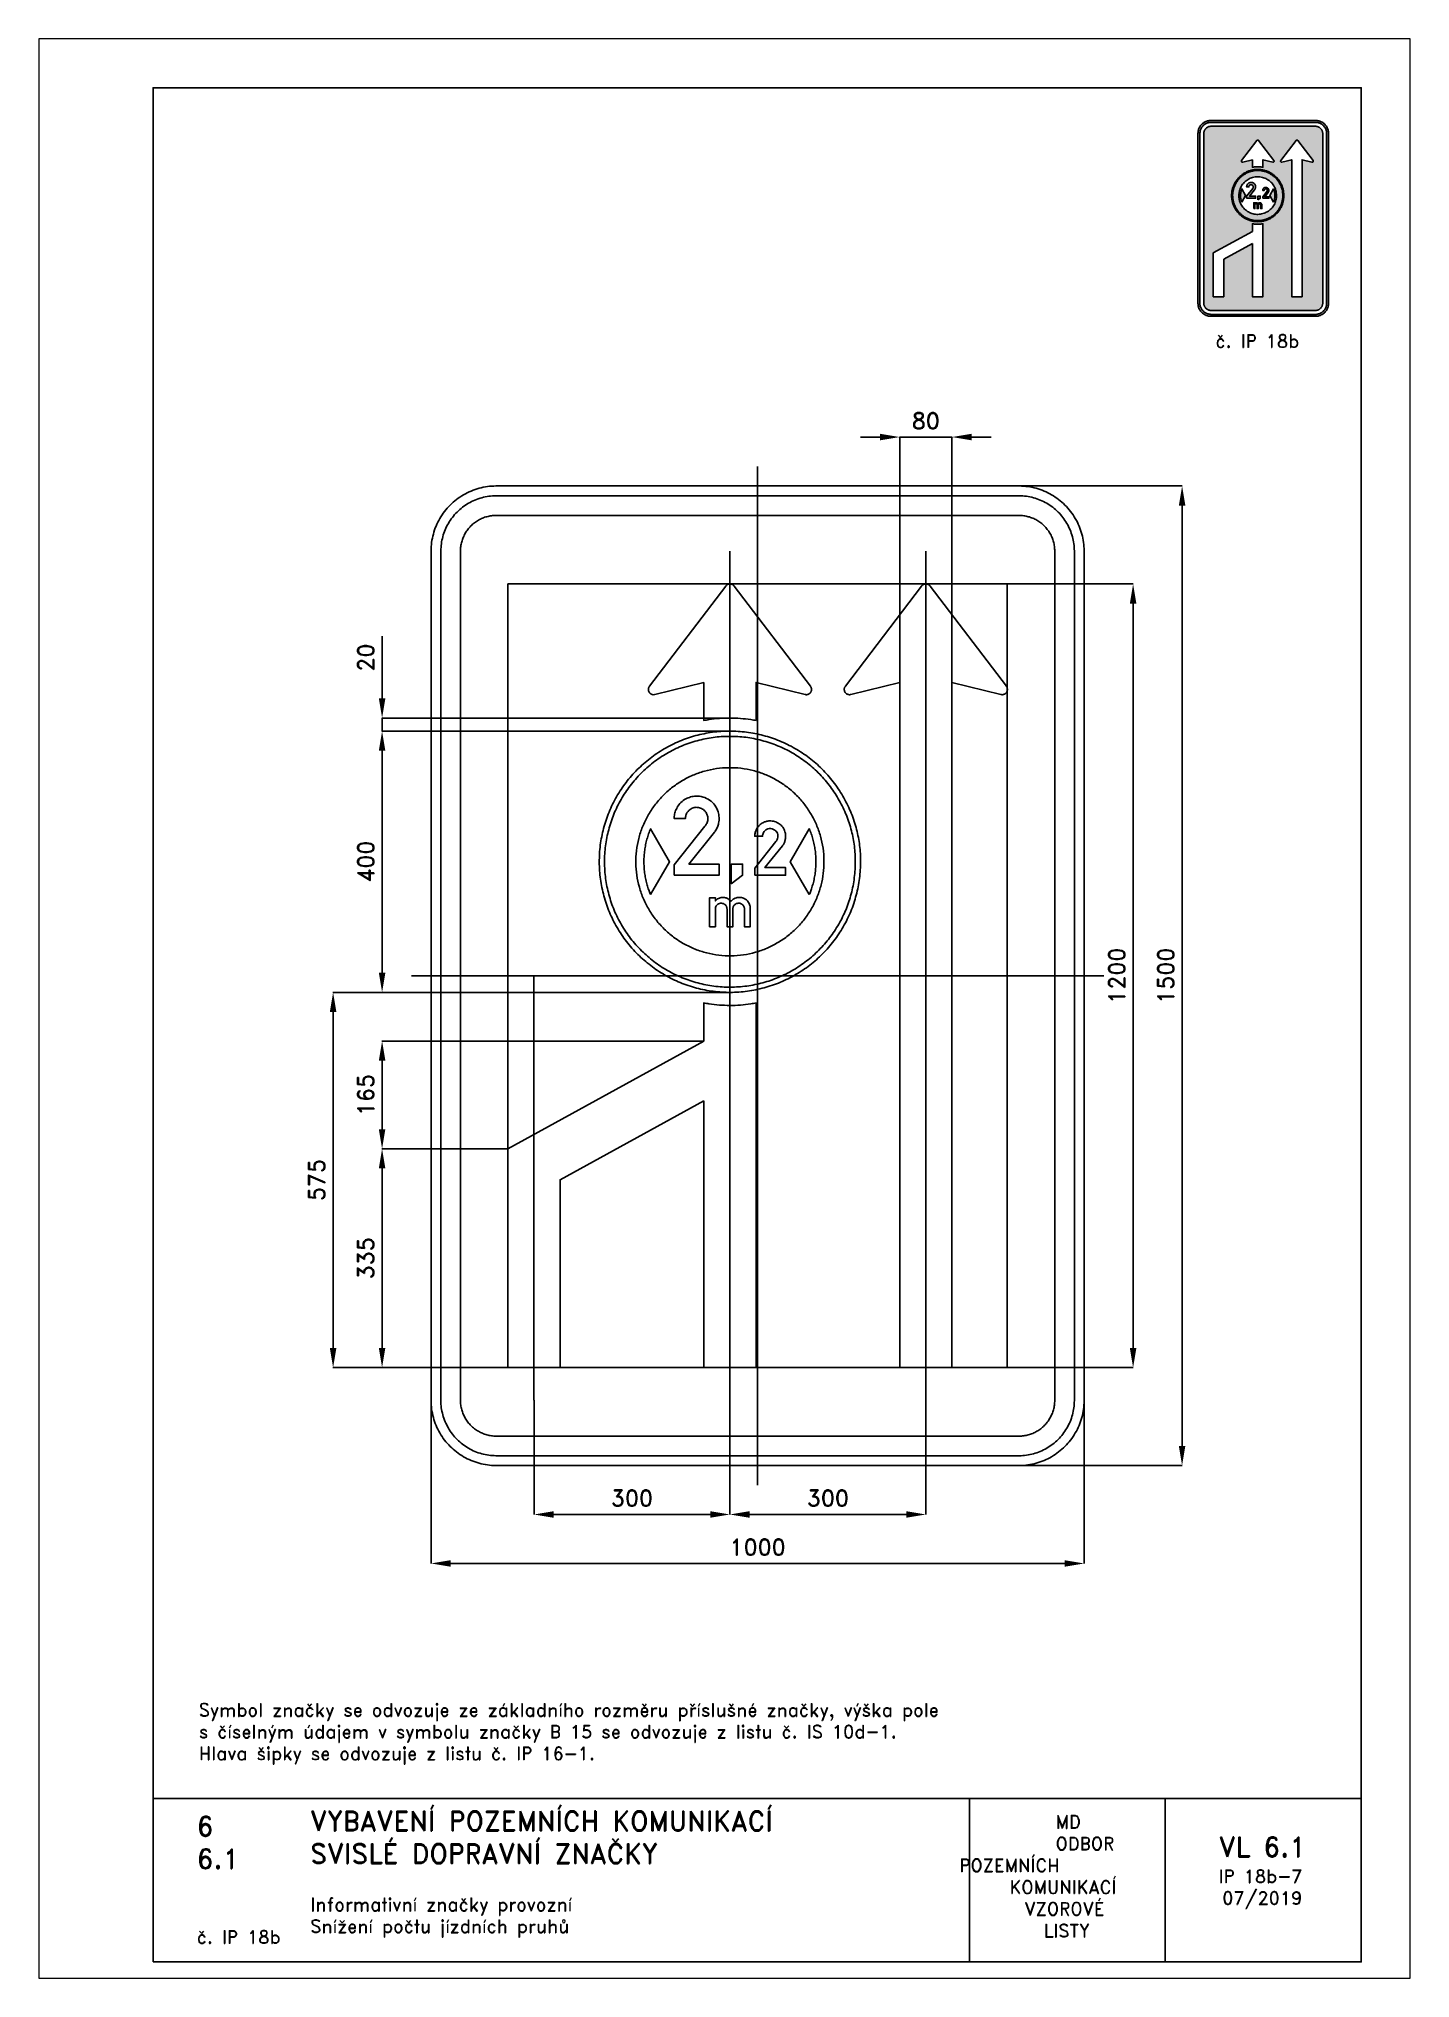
# Paper-space layout 'IP 18b-7' of a CAD drawing. Header units: millimetres. Extents: x 0 to 210, y 0 to 297.
# The model-space entities are those that its viewports show. They can reach past a viewport. Long polylines and large blocks are cut down to what shows.
import ezdxf

# ---------------------------------------------------------------- set-up
doc = ezdxf.new("R2010")
doc.units = ezdxf.units.MM
doc.header["$LTSCALE"] = 5
doc.linetypes.add('ČERCHOVANÁX2', pattern=[2, 1, -0.5, 0, -0.5])
doc.linetypes.add('ČÁRKOVANÁX2', pattern=[1.5, 1, -0.5])
for name, color, linetype in [('Kóty', 2, 'Continuous'), ('Rozpiska', 7, 'Continuous'), ('Značka', 7, 'Continuous')]:
    doc.layers.add(name, color=color, linetype=linetype)
doc.layers.add('Rámeček', color=6, linetype='Continuous', plot=False)
doc.styles.get("Standard").update_dxf_attribs({"font": 'romand.shx', "height": 25})
doc.dimstyles.get("Standard").update_dxf_attribs({"dimtxt": 25, "dimasz": 30, "dimexe": 0.18, "dimexo": 0.0625, "dimgap": 12.5, "dimtad": 1, "dimdec": 0, "dimzin": 0, "dimdsep": 46, "dimtxsty": 'Standard', "dimcen": 0.09, "dimadec": 0, "dimazin": 0, "dimtfac": 1, "dimtdec": 0, "dimtofl": 0, "dimtmove": 0, "dimatfit": 3, "dimfxl": 1, "dimtolj": 1, "dimtzin": 0, "dimarcsym": 0})

psp = doc.layouts.new('IP 18b-7')

# ---------------------------------------------------------------- texts
at = {"layer": 'Kóty', "insert": (24.5, 42.09), "char_height": 2, "attachment_point": 1}
psp.add_mtext_dynamic_manual_height_columns('{\\C7;Symbol značky se odvozuje ze základního rozměru příslušné značky, výška pole\\Ps číselným údajem v symbolu značky B 15 se odvozuje z listu č. IS 10d-1.\\H1.83333x; \\H0.54545x;\\PHlava šipky se odvozuje z listu č. IP 16-1.\\H1.55556x; }', width=169.686, gutter_width=125, heights=[0], dxfattribs=at)
at = {"layer": 'Rozpiska', "color": 7, "attachment_point": 1}
for s, width, gutter_width, heights, insert, char_height in [('\\pi2.66667;č. IP 18b', 20, 125, [0], (177.5, 251.7), 2), ('6', 149.0422, 100, [0], (24.17, 24.77), 3), ('{\\C6;VYBAVENÍ POZEMNÍCH KOMUNIKACÍ\\P}SVISLÉ DOPRAVNÍ ZNAČKY{\\H1.34524x; }', 149.0422, 100, [0], (41.56, 25.56), 3), ('\\pi14.7414;{\\C6;MD\\P\\pi2.36044;}ODBOR POZEMNÍCH{\\H1.57143x; }\\P\\pi7.69378;KOMUNIKACÍ{\\H1.5x; }\\P\\pi9.97949;{\\C6;VZOROVÉ\\H1.47619x; \\H0.67742x;\\P\\pi12.93187;LISTY\\H1.26984x; }', 33.1018, 100, [0], (140.95, 24.95), 2), ('\\pi1.03113;{\\H1.5x;\\C6;VL 6.1\\P\\pi0.98347;\\H0.66667x;IP 18b-7\\H1.66666x; \\H0.6x;\\P\\pi1.5549;07/2019\\H1.80159x; }', 16.0623, 100, [0], (179.66, 21.61), 2), ('6.1', 149.0422, 100, [0], (24.17, 19.78), 3), ('{\\C6;Informativní značky provozní\\P}Snížení počtu jízdních pruhů{\\H1.83333x; }', 149.0422, 100, [0], (41.56, 12.29), 2), ('{\\C6;č. IP 18b}', 18.3305, 100, [2.67], (24.18, 7.3), 2)]:
    psp.add_mtext_dynamic_manual_height_columns(s, width=width, gutter_width=gutter_width, heights=heights, dxfattribs=dict(at, insert=insert, char_height=char_height))

msp = doc.modelspace()

# ---------------------------------------------------------------- blocks, each defined once
blk = doc.blocks.new('*D0')
at = {"layer": 'Defpoints', "color": 0, "transparency": 16777216}
for p in [(-500, -576.2), (500, -596.8), (500, -900)]:
    blk.add_point(p, dxfattribs=at)
at = {"layer": 'Kóty', "color": 0, "lineweight": -2, "transparency": 16777216}
for p, q in [((-500, -576.2), (-500, -900.2)), ((500, -596.9), (500, -900.2)), ((-470, -900), (470, -900))]:
    blk.add_line(p, q, dxfattribs=at)
at = {"layer": 'Kóty', "color": 0, "transparency": 16777216}
for points in [[(-470, -895), (-470, -905), (-500, -900)], [(470, -895), (470, -905), (500, -900)]]:
    blk.add_solid(points, dxfattribs=at)
at = {"layer": 'Kóty', "color": 0, "transparency": 16777216, "insert": (0, -875), "char_height": 25, "attachment_point": 5}
blk.add_mtext('\\A1;1000', dxfattribs=at)
blk = doc.blocks.new('*D1')
at = {"layer": 'Defpoints', "color": 0, "transparency": 16777216}
for p in [(339.5, 750), (351.4, -750), (650, -750)]:
    blk.add_point(p, dxfattribs=at)
at = {"layer": 'Kóty', "color": 0, "lineweight": -2, "transparency": 16777216}
for p, q in [((339.6, 750), (650.2, 750)), ((650, 720), (650, -720)), ((351.5, -750), (650.2, -750))]:
    blk.add_line(p, q, dxfattribs=at)
at = {"layer": 'Kóty', "color": 0, "transparency": 16777216}
for points in [[(645, 720), (655, 720), (650, 750)], [(645, -720), (655, -720), (650, -750)]]:
    blk.add_solid(points, dxfattribs=at)
at = {"layer": 'Kóty', "color": 0, "transparency": 16777216, "insert": (625, 0), "char_height": 25, "attachment_point": 5, "rotation": 90}
blk.add_mtext('\\A1;1500', dxfattribs=at)
blk = doc.blocks.new('*D2')
at = {"layer": 'Defpoints', "color": 0, "transparency": 16777216}
for p in [(297.6085, 824.9375), (217.6085, 449.21), (297.6085, 449.21)]:
    blk.add_point(p, dxfattribs=at)
at = {"layer": 'Kóty', "color": 0, "lineweight": -2, "transparency": 16777216}
for p, q in [((187.6085, 824.9375), (157.6085, 824.9375)), ((217.6085, 449.2725), (217.6085, 825.1175)), ((297.6085, 449.2725), (297.6085, 825.1175)), ((327.6085, 824.9375), (357.6085, 824.9375))]:
    blk.add_line(p, q, dxfattribs=at)
at = {"layer": 'Kóty', "color": 0, "transparency": 16777216}
for points in [[(187.6085, 829.9375), (187.6085, 819.9375), (217.6085, 824.9375)], [(327.6085, 829.9375), (327.6085, 819.9375), (297.6085, 824.9375)]]:
    blk.add_solid(points, dxfattribs=at)
at = {"layer": 'Kóty', "color": 0, "transparency": 16777216, "insert": (257.6085, 849.9375), "char_height": 25, "attachment_point": 5}
blk.add_mtext('\\A1;80', dxfattribs=at)
blk = doc.blocks.new('*D3')
at = {"layer": 'Defpoints', "color": 0, "transparency": 16777216}
for p in [(382.3915, 600), (575, 600), (382.3915, -600)]:
    blk.add_point(p, dxfattribs=at)
at = {"layer": 'Kóty', "color": 0, "lineweight": -2, "transparency": 16777216}
for p, q in [((382.454, 600), (575.18, 600)), ((575, -570), (575, 570)), ((382.454, -600), (575.18, -600))]:
    blk.add_line(p, q, dxfattribs=at)
at = {"layer": 'Kóty', "color": 0, "transparency": 16777216}
for points in [[(570, 570), (580, 570), (575, 600)], [(570, -570), (580, -570), (575, -600)]]:
    blk.add_solid(points, dxfattribs=at)
at = {"layer": 'Kóty', "color": 0, "transparency": 16777216, "insert": (550, 0), "char_height": 25, "attachment_point": 5, "rotation": 90}
blk.add_mtext('\\A1;1200', dxfattribs=at)
blk = doc.blocks.new('*D4')
at = {"layer": 'Defpoints', "color": 0, "transparency": 16777216}
for p in [(-575, -265), (-382.4, -265), (-382.4, -600)]:
    blk.add_point(p, dxfattribs=at)
at = {"layer": 'Kóty', "color": 0, "lineweight": -2, "transparency": 16777216}
for p, q in [((-382.5, -265), (-575.2, -265)), ((-575, -570), (-575, -295)), ((-382.5, -600), (-575.2, -600))]:
    blk.add_line(p, q, dxfattribs=at)
at = {"layer": 'Kóty', "color": 0, "transparency": 16777216}
for points in [[(-580, -295), (-570, -295), (-575, -265)], [(-580, -570), (-570, -570), (-575, -600)]]:
    blk.add_solid(points, dxfattribs=at)
at = {"layer": 'Kóty', "color": 0, "transparency": 16777216, "insert": (-600, -432.5), "char_height": 25, "attachment_point": 5, "rotation": 90}
blk.add_mtext('\\A1;335', dxfattribs=at)
blk = doc.blocks.new('*D5')
at = {"layer": 'Defpoints', "color": 0, "transparency": 16777216}
for p in [(-575, -100), (-82.4, -100), (-382.4, -265)]:
    blk.add_point(p, dxfattribs=at)
at = {"layer": 'Kóty', "color": 0, "lineweight": -2, "transparency": 16777216}
for p, q in [((-82.5, -100), (-575.2, -100)), ((-575, -235), (-575, -130)), ((-382.5, -265), (-575.2, -265))]:
    blk.add_line(p, q, dxfattribs=at)
at = {"layer": 'Kóty', "color": 0, "transparency": 16777216}
for points in [[(-580, -130), (-570, -130), (-575, -100)], [(-580, -235), (-570, -235), (-575, -265)]]:
    blk.add_solid(points, dxfattribs=at)
at = {"layer": 'Kóty', "color": 0, "transparency": 16777216, "insert": (-600, -182.5), "char_height": 25, "attachment_point": 5, "rotation": 90}
blk.add_mtext('\\A1;165', dxfattribs=at)
blk = doc.blocks.new('*D6')
at = {"layer": 'Defpoints', "color": 0, "transparency": 16777216}
for p in [(-342.3915, -650.125), (-42.3915, -650.0625), (-42.3915, -825)]:
    blk.add_point(p, dxfattribs=at)
at = {"layer": 'Kóty', "color": 0, "lineweight": -2, "transparency": 16777216}
for p, q in [((-342.3915, -650.1875), (-342.3915, -825.18)), ((-42.3915, -650.125), (-42.3915, -825.18)), ((-312.3915, -825), (-72.3915, -825))]:
    blk.add_line(p, q, dxfattribs=at)
at = {"layer": 'Kóty', "color": 0, "transparency": 16777216}
for points in [[(-312.3915, -820), (-312.3915, -830), (-342.3915, -825)], [(-72.3915, -820), (-72.3915, -830), (-42.3915, -825)]]:
    blk.add_solid(points, dxfattribs=at)
at = {"layer": 'Kóty', "color": 0, "transparency": 16777216, "insert": (-192.3915, -800), "char_height": 25, "attachment_point": 5}
blk.add_mtext('\\A1;300', dxfattribs=at)
blk = doc.blocks.new('*D7')
at = {"layer": 'Defpoints', "color": 0, "transparency": 16777216}
for p in [(-42.3915, -650), (257.6085, -650), (257.6085, -825)]:
    blk.add_point(p, dxfattribs=at)
at = {"layer": 'Kóty', "color": 0, "lineweight": -2, "transparency": 16777216}
for p, q in [((-42.3915, -650.0625), (-42.3915, -825.18)), ((257.6085, -650.0625), (257.6085, -825.18)), ((-12.3915, -825), (227.6085, -825))]:
    blk.add_line(p, q, dxfattribs=at)
at = {"layer": 'Kóty', "color": 0, "transparency": 16777216}
for points in [[(-12.3915, -820), (-12.3915, -830), (-42.3915, -825)], [(227.6085, -820), (227.6085, -830), (257.6085, -825)]]:
    blk.add_solid(points, dxfattribs=at)
at = {"layer": 'Kóty', "color": 0, "transparency": 16777216, "insert": (107.6085, -800), "char_height": 25, "attachment_point": 5}
blk.add_mtext('\\A1;300', dxfattribs=at)
blk = doc.blocks.new('*D8')
at = {"layer": 'Defpoints', "color": 0, "transparency": 16777216}
for p in [(-575, 374.6), (-42.4, 374.6), (-45.1, -25.4)]:
    blk.add_point(p, dxfattribs=at)
at = {"layer": 'Kóty', "color": 0, "lineweight": -2, "transparency": 16777216}
for p, q in [((-42.5, 374.6), (-575.2, 374.6)), ((-575, 4.6), (-575, 344.6)), ((-45.1, -25.4), (-575.2, -25.4))]:
    blk.add_line(p, q, dxfattribs=at)
at = {"layer": 'Kóty', "color": 0, "transparency": 16777216}
for points in [[(-580, 344.6), (-570, 344.6), (-575, 374.6)], [(-580, 4.6), (-570, 4.6), (-575, -25.4)]]:
    blk.add_solid(points, dxfattribs=at)
at = {"layer": 'Kóty', "color": 0, "transparency": 16777216, "insert": (-600, 174.6), "char_height": 25, "attachment_point": 5, "rotation": 90}
blk.add_mtext('\\A1;400', dxfattribs=at)
blk = doc.blocks.new('*D9')
at = {"layer": 'Defpoints', "color": 0, "transparency": 16777216}
for p in [(-650, -25.4), (-42.4, -25.4), (-382.5, -600)]:
    blk.add_point(p, dxfattribs=at)
at = {"layer": 'Kóty', "color": 0, "lineweight": -2, "transparency": 16777216}
for p, q in [((-42.5, -25.4), (-650.2, -25.4)), ((-650, -570), (-650, -55.4)), ((-382.5, -600), (-650.2, -600))]:
    blk.add_line(p, q, dxfattribs=at)
at = {"layer": 'Kóty', "color": 0, "transparency": 16777216}
for points in [[(-655, -55.4), (-645, -55.4), (-650, -25.4)], [(-655, -570), (-645, -570), (-650, -600)]]:
    blk.add_solid(points, dxfattribs=at)
at = {"layer": 'Kóty', "color": 0, "transparency": 16777216, "insert": (-675, -312.7), "char_height": 25, "attachment_point": 5, "rotation": 90}
blk.add_mtext('\\A1;575', dxfattribs=at)
blk = doc.blocks.new('*D10')
at = {"layer": 'Defpoints', "color": 0, "transparency": 16777216}
for p in [(-575, 394.6), (-42.4, 394.6), (-42.4, 374.6)]:
    blk.add_point(p, dxfattribs=at)
at = {"layer": 'Kóty', "color": 0, "lineweight": -2, "transparency": 16777216}
for p, q in [((-575, 424.6), (-575, 520.1)), ((-42.5, 394.6), (-575.2, 394.6)), ((-42.5, 374.6), (-575.2, 374.6)), ((-575, 344.6), (-575, 314.6))]:
    blk.add_line(p, q, dxfattribs=at)
at = {"layer": 'Kóty', "color": 0, "transparency": 16777216}
for points in [[(-580, 424.6), (-570, 424.6), (-575, 394.6)], [(-580, 344.6), (-570, 344.6), (-575, 374.6)]]:
    blk.add_solid(points, dxfattribs=at)
at = {"layer": 'Kóty', "color": 0, "transparency": 16777216, "insert": (-600, 487.3), "char_height": 25, "attachment_point": 5, "rotation": 90}
blk.add_mtext('\\A1;20', dxfattribs=at)

# ---------------------------------------------------------------- dimensions: what is measured, and where the dimension line sits
at = {"layer": 'Kóty'}
for base, p1, p2, picture, middle in [((297.6, 824.9), (217.6, 449.2), (297.6, 449.2), '*D2', (257.6, 849.9)), ((500, -900), (-500, -576.2), (500, -596.8), '*D0', (0, -875)), ((-42.4, -825), (-342.4, -650.1), (-42.4, -650.1), '*D6', (-192.4, -800)), ((257.6, -825), (-42.4, -650), (257.6, -650), '*D7', (107.6, -800))]:
    dim = msp.add_linear_dim(base=base, p1=p1, p2=p2, dimstyle='Standard', dxfattribs=at)
    dim.commit()
    dim.dimension.update_dxf_attribs({"geometry": picture, "text_midpoint": middle})
for base, p1, p2, picture, middle in [((650, -750), (339.5, 750), (351.4, -750), '*D1', (625, 0)), ((575, 600), (382.4, -600), (382.4, 600), '*D3', (550, 0)), ((-575, 394.6), (-42.4, 374.6), (-42.4, 394.6), '*D10', (-600, 487.3)), ((-575, 374.6), (-45.1, -25.4), (-42.4, 374.6), '*D8', (-600, 174.6)), ((-650, -25.4), (-382.5, -600), (-42.4, -25.4), '*D9', (-675, -312.7)), ((-575, -100), (-382.4, -265), (-82.4, -100), '*D5', (-600, -182.5)), ((-575, -265), (-382.4, -600), (-382.4, -265), '*D4', (-600, -432.5))]:
    dim = msp.add_linear_dim(base=base, p1=p1, p2=p2, angle=90, dimstyle='Standard', dxfattribs=at)
    dim.commit()
    dim.dimension.update_dxf_attribs({"geometry": picture, "text_midpoint": middle})

# ---------------------------------------------------------------- linework, layer by layer
at = {"layer": 'Kóty'}
for points in [[(217.6, 824.9), (297.6, 824.9)], [(-575, 374.6), (-575, 394.6)]]:
    msp.add_lwpolyline(points, dxfattribs=at)
at = {"layer": 'Značka', "color": 6, "linetype": 'ČERCHOVANÁX2', "ltscale": 5}
for points in [[(0, -780), (0, 780)], [(-42.4, -650), (-42.4, 650)], [(257.6, -650), (257.6, 650)], [(530, 0), (-530, 0)], [(-342.4, -650.1), (-342.4, 0)]]:
    msp.add_lwpolyline(points, dxfattribs=at)
at = {"layer": 'Značka', "color": 5}
for points in [[(-400, -750), (-400.4, -750), (-400.8, -750, -0.03218), (-413.7, -749.1, -0.035443), (-426.4, -746.5, -0.036267), (-438.7, -742.3, -0.03442), (-450.2, -736.5, -0.033722), (-461, -729.3, -0.034085), (-470.7, -720.7, -0.034209), (-479.3, -711, -0.034229), (-486.5, -700.2, -0.034044), (-492.3, -688.7, -0.033412), (-496.5, -676.4, -0.034127), (-499.1, -663.7, -0.036745), (-500, -650.8), (-500, -650.4), (-500, -650), (-500, 650), (-500, 650.4), (-500, 650.8, -0.03218), (-499.1, 663.7, -0.035441), (-496.5, 676.4, -0.03627), (-492.3, 688.7, -0.034417), (-486.5, 700.2, -0.033719), (-479.3, 711, -0.034078), (-470.7, 720.7, -0.034208), (-461, 729.3, -0.034227), (-450.2, 736.5, -0.034051), (-438.7, 742.3, -0.033416), (-426.4, 746.5, -0.034129), (-413.7, 749.1, -0.036746), (-400.8, 750), (-400.4, 750), (-400, 750), (400, 750), (400.4, 750), (400.8, 750, -0.032179), (413.7, 749.1, -0.035451), (426.4, 746.5, -0.036282), (438.7, 742.3, -0.034425), (450.2, 736.5, -0.033731), (461, 729.3, -0.034081), (470.7, 720.7, -0.034214), (479.3, 711, -0.034229), (486.5, 700.2, -0.034034), (492.3, 688.6, -0.033411), (496.5, 676.4, -0.034122), (499.1, 663.7, -0.036741), (500, 650.8), (500, 650.4), (500, 650), (500, -650), (500, -650.4), (500, -650.8, -0.032179), (499.1, -663.7, -0.035442), (496.5, -676.4, -0.036264), (492.3, -688.7, -0.034415), (486.5, -700.2, -0.033719), (479.3, -711, -0.034086), (470.7, -720.7, -0.034205), (461, -729.3, -0.03423), (450.2, -736.5, -0.034046), (438.7, -742.3, -0.033413), (426.4, -746.5, -0.034127), (413.7, -749.1, -0.036745), (400.8, -750), (400.4, -750), (400, -750), (-400, -750)], [(-400, -735), (-400.3, -735), (-400.7, -735, -0.03218), (-411.6, -734.2, -0.035443), (-422.4, -732, -0.036267), (-432.9, -728.5, -0.03442), (-442.7, -723.5, -0.033721), (-451.9, -717.4, -0.034085), (-460.1, -710.1, -0.034209), (-467.4, -701.9, -0.034229), (-473.5, -692.7, -0.034045), (-478.4, -682.9, -0.033412), (-482, -672.4, -0.034127), (-484.3, -661.6, -0.036745), (-485, -650.7), (-485, -650.3), (-485, -650), (-485, 650), (-485, 650.3), (-485, 650.7, -0.032181), (-484.2, 661.6, -0.035444), (-482, 672.4, -0.036267), (-478.5, 682.9, -0.034419), (-473.5, 692.7, -0.033711), (-467.4, 701.9, -0.034078), (-460.1, 710.1, -0.034195), (-451.9, 717.4, -0.034219), (-442.7, 723.5, -0.034051), (-432.9, 728.4, -0.033409), (-422.4, 732, -0.034121), (-411.6, 734.3, -0.036745), (-400.7, 735), (-400.3, 735), (-400, 735), (400, 735), (400.3, 735), (400.7, 735, -0.032174), (411.6, 734.2, -0.03544), (422.4, 732, -0.036261), (432.9, 728.5, -0.03443), (442.7, 723.5, -0.033731), (451.9, 717.4, -0.03408), (460.1, 710.1, -0.034212), (467.4, 701.9, -0.03423), (473.5, 692.7, -0.034037), (478.4, 682.9, -0.033418), (482, 672.4, -0.034127), (484.3, 661.6, -0.036751), (485, 650.7), (485, 650.3), (485, 650), (485, -650), (485, -650.3), (485, -650.7, -0.032185), (484.2, -661.6, -0.03545), (482, -672.4, -0.036271), (478.5, -682.9, -0.034419), (473.5, -692.7, -0.033715), (467.4, -701.9, -0.034083), (460.1, -710.1, -0.034209), (451.9, -717.4, -0.034231), (442.7, -723.5, -0.034042), (432.9, -728.4, -0.033411), (422.4, -732, -0.034127), (411.6, -734.3, -0.036745), (400.7, -735), (400.3, -735), (400, -735), (-400, -735)], [(-400, -705), (400, -705), (400.2, -705), (400.4, -705, 0.03218), (407.5, -704.5, 0.035442), (414.5, -703.1, 0.036265), (421.3, -700.8, 0.034422), (427.6, -697.6, 0.033717), (433.6, -693.6, 0.034088), (438.9, -688.9, 0.034212), (443.6, -683.6, 0.034229), (447.6, -677.6, 0.034042), (450.7, -671.3, 0.033412), (453.1, -664.5, 0.034125), (454.5, -657.5, 0.036743), (455, -650.4), (455, -650.2), (455, -650), (455, 650), (455, 650.2), (455, 650.4, 0.032187), (454.5, 657.5, 0.035442), (453.1, 664.5, 0.036278), (450.8, 671.3, 0.034421), (447.6, 677.6, 0.033718), (443.6, 683.5, 0.034078), (438.9, 688.9, 0.034199), (433.6, 693.6, 0.034236), (427.6, 697.6, 0.03403), (421.3, 700.8, 0.033395), (414.5, 703, 0.034109), (407.5, 704.5, 0.036744), (400.4, 705), (400.2, 705), (400, 705), (-400, 705), (-400.2, 705), (-400.4, 705, 0.032171), (-407.5, 704.5, 0.035429), (-414.5, 703, 0.036266), (-421.3, 700.8, 0.034431), (-427.6, 697.6, 0.033735), (-433.6, 693.6, 0.034079), (-438.9, 688.9, 0.034224), (-443.6, 683.5, 0.034235), (-447.6, 677.6, 0.03404), (-450.7, 671.3, 0.033409), (-453.1, 664.5, 0.034125), (-454.5, 657.5, 0.036745), (-455, 650.4), (-455, 650.2), (-455, 650), (-455, -650), (-455, -650.2), (-455, -650.4, 0.03218), (-454.5, -657.5, 0.035443), (-453.1, -664.5, 0.036267), (-450.8, -671.3, 0.034421), (-447.6, -677.6, 0.033721), (-443.6, -683.6, 0.034084), (-438.9, -688.9, 0.034208), (-433.6, -693.6, 0.03423), (-427.6, -697.6, 0.034044), (-421.3, -700.7, 0.033412), (-414.5, -703.1, 0.034127), (-407.5, -704.5, 0.036745), (-400.4, -705), (-400.2, -705), (-400, -705)], [(-82.4, 449.2), (-157.4, 430.7), (-157.7, 430.6), (-158.1, 430.5), (-159.7, 430.4), (-161.3, 430.7), (-161.4, 430.7), (-161.5, 430.7), (-161.5, 430.7), (-161.5, 430.7), (-161.6, 430.8), (-161.6, 430.8), (-161.7, 430.8), (-161.8, 430.8), (-161.9, 430.9), (-162, 430.9), (-162.1, 430.9), (-162.2, 431), (-162.3, 431), (-162.4, 431.1), (-162.5, 431.1), (-162.7, 431.2), (-162.8, 431.2), (-162.9, 431.3), (-163, 431.3), (-163.1, 431.4), (-163.2, 431.4), (-163.3, 431.5), (-163.4, 431.6), (-163.5, 431.6), (-163.6, 431.7), (-163.7, 431.8), (-163.8, 431.8), (-163.9, 431.9), (-164, 432), (-164.1, 432.1), (-164.2, 432.1), (-164.3, 432.2), (-164.4, 432.3), (-164.5, 432.4), (-164.6, 432.5), (-164.7, 432.5), (-164.8, 432.6), (-164.9, 432.7), (-165, 432.8), (-165, 432.9), (-165.1, 433), (-165.2, 433.1), (-165.3, 433.2), (-165.4, 433.2), (-165.5, 433.3), (-165.5, 433.4), (-165.6, 433.5), (-165.7, 433.6), (-165.8, 433.7), (-165.8, 433.8), (-165.9, 433.9), (-166, 434), (-166, 434.1), (-166.1, 434.2), (-166.2, 434.3), (-166.2, 434.5), (-166.3, 434.6), (-166.4, 434.7), (-166.4, 434.8), (-166.5, 434.9), (-166.5, 435), (-166.6, 435.1), (-166.6, 435.2), (-166.7, 435.3), (-166.7, 435.5), (-166.8, 435.6), (-166.8, 435.7), (-166.8, 435.8), (-166.9, 435.9), (-166.9, 436), (-166.9, 436.2), (-167, 436.3), (-167, 436.4), (-167, 436.5), (-167.1, 436.6), (-167.1, 436.7), (-167.1, 436.9), (-167.2, 437), (-167.2, 437.1), (-167.2, 437.2), (-167.2, 437.4), (-167.2, 437.5), (-167.2, 437.6), (-167.3, 437.7), (-167.3, 437.8), (-167.3, 438), (-167.3, 438.1), (-167.3, 438.2), (-167.3, 438.3), (-167.3, 438.5), (-167.3, 438.6), (-167.3, 438.7), (-167.3, 438.8), (-167.3, 438.9), (-167.3, 439.1), (-167.2, 439.2), (-167.2, 439.3), (-167.2, 439.4), (-167.2, 439.6), (-167.2, 439.7), (-167.2, 439.8), (-167.1, 439.9), (-167.1, 440), (-167.1, 440.1), (-167.1, 440.2), (-167.1, 440.3), (-167, 440.4), (-167, 440.5), (-167, 440.6), (-167, 440.7), (-166.9, 440.7), (-166.9, 440.8), (-166.9, 440.9), (-166.9, 441), (-166.8, 441.1), (-166.8, 441.2), (-166.8, 441.3), (-166.7, 441.4), (-166.7, 441.5), (-166.6, 441.6), (-166.6, 441.7), (-166.6, 441.8), (-166.5, 441.9), (-166.5, 441.9), (-166.4, 442), (-166.4, 442.1), (-166.4, 442.1), (-166.3, 442.2), (-166.3, 442.3), (-166.3, 442.4), (-166.2, 442.4), (-166.2, 442.5), (-166.2, 442.5), (-166.2, 442.5), (-166.1, 442.6), (-166.1, 442.6), (-165.9, 442.9), (-165.6, 443.3), (-48.8, 596.8), (-48.5, 597.1), (-48.3, 597.4), (-47.2, 598.4), (-45.9, 599.2), (-45.9, 599.2), (-45.8, 599.3), (-45.8, 599.3), (-45.7, 599.3), (-45.7, 599.3), (-45.6, 599.3), (-45.5, 599.4), (-45.4, 599.4), (-45.4, 599.4), (-45.3, 599.5), (-45.2, 599.5), (-45.1, 599.5), (-45, 599.6), (-44.9, 599.6), (-44.8, 599.6), (-44.7, 599.7), (-44.6, 599.7), (-44.4, 599.7), (-44.3, 599.8), (-44.2, 599.8), (-44.1, 599.8), (-44, 599.9), (-43.9, 599.9), (-43.8, 599.9), (-43.7, 599.9), (-43.5, 599.9), (-43.4, 599.9), (-43.3, 600), (-43.2, 600), (-43.1, 600), (-43, 600), (-42.9, 600), (-42.7, 600), (-42.6, 600), (-42.5, 600), (-42.4, 600), (-42.3, 600), (-42.2, 600), (-42, 600), (-41.9, 600), (-41.8, 600), (-41.7, 600), (-41.6, 600), (-41.5, 600), (-41.4, 599.9), (-41.2, 599.9), (-41.1, 599.9), (-41, 599.9), (-40.9, 599.9), (-40.8, 599.9), (-40.7, 599.8), (-40.6, 599.8), (-40.5, 599.8), (-40.3, 599.7), (-40.2, 599.7), (-40.1, 599.7), (-40, 599.6), (-39.9, 599.6), (-39.8, 599.6), (-39.7, 599.5), (-39.6, 599.5), (-39.5, 599.5), (-39.4, 599.4), (-39.3, 599.4), (-39.3, 599.4), (-39.2, 599.3), (-39.1, 599.3), (-39, 599.3), (-39, 599.3), (-39, 599.3), (-38.9, 599.2), (-38.8, 599.2), (-37.6, 598.4), (-36.5, 597.4), (-36.3, 597.1), (-36, 596.8), (80.9, 443.3), (81.1, 442.9), (81.3, 442.6), (81.3, 442.6), (81.4, 442.5), (81.4, 442.5), (81.4, 442.5), (81.4, 442.4), (81.5, 442.4), (81.5, 442.3), (81.5, 442.2), (81.6, 442.1), (81.6, 442.1), (81.7, 442), (81.7, 441.9), (81.7, 441.8), (81.8, 441.8), (81.8, 441.7), (81.9, 441.6), (81.9, 441.5), (81.9, 441.4), (82, 441.3), (82, 441.2), (82, 441.1), (82.1, 441), (82.1, 440.9), (82.1, 440.8), (82.2, 440.7), (82.2, 440.6), (82.2, 440.6), (82.2, 440.5), (82.3, 440.4), (82.3, 440.3), (82.3, 440.2), (82.3, 440.1), (82.3, 440), (82.4, 439.9), (82.4, 439.8), (82.4, 439.7), (82.4, 439.6), (82.4, 439.4), (82.4, 439.3), (82.5, 439.2), (82.5, 439.1), (82.5, 438.9), (82.5, 438.8), (82.5, 438.7), (82.5, 438.6), (82.5, 438.5), (82.5, 438.3), (82.5, 438.2), (82.5, 438.1), (82.5, 438), (82.5, 437.8), (82.5, 437.7), (82.5, 437.6), (82.5, 437.5), (82.4, 437.4), (82.4, 437.2), (82.4, 437.1), (82.4, 437), (82.4, 436.9), (82.3, 436.7), (82.3, 436.6), (82.3, 436.5), (82.2, 436.4), (82.2, 436.3), (82.2, 436.2), (82.1, 436), (82.1, 435.9), (82, 435.8), (82, 435.7), (82, 435.6), (81.9, 435.5), (81.9, 435.3), (81.8, 435.2), (81.8, 435.1), (81.7, 435), (81.7, 434.9), (81.6, 434.8), (81.6, 434.7), (81.5, 434.6), (81.4, 434.5), (81.4, 434.3), (81.3, 434.2), (81.3, 434.1), (81.2, 434), (81.1, 433.9), (81.1, 433.8, -0.004708), (81, 433.7, -0.004436), (80.9, 433.6, -0.004564), (80.8, 433.5, -0.0051), (80.8, 433.4, -0.004835), (80.7, 433.3, -0.003767), (80.6, 433.2, -0.003686), (80.5, 433.2, -0.004593), (80.4, 433.1, -0.004711), (80.3, 433, -0.00404), (80.3, 432.9, -0.003723), (80.2, 432.8, -0.003752), (80.1, 432.7, -0.003277), (80, 432.6, -0.002297), (79.9, 432.5, -0.002295), (79.8, 432.5, -0.003272), (79.7, 432.4, -0.003745), (79.6, 432.3, -0.003715), (79.5, 432.2, -0.004029), (79.4, 432.1, -0.004696), (79.3, 432.1, -0.004577), (79.2, 432), (79.1, 431.9), (79, 431.8, -0.004807), (78.9, 431.8, -0.005065), (78.8, 431.7), (78.7, 431.6), (78.6, 431.6), (78.5, 431.5), (78.4, 431.4), (78.3, 431.4), (78.2, 431.3), (78.1, 431.3), (78, 431.2), (77.9, 431.2), (77.8, 431.1), (77.6, 431.1), (77.5, 431), (77.4, 431), (77.3, 430.9), (77.2, 430.9), (77.1, 430.9), (77, 430.8), (76.8, 430.8), (76.7, 430.7), (76.6, 430.7), (76.5, 430.7), (76.4, 430.7), (76.3, 430.6), (76.2, 430.6), (76.1, 430.6), (76, 430.6), (75.9, 430.5), (75.8, 430.5), (75.7, 430.5), (75.6, 430.5), (75.5, 430.5), (75.4, 430.5), (75.3, 430.5), (75.2, 430.4), (75.1, 430.4), (75, 430.4), (74.9, 430.4), (74.8, 430.4), (74.7, 430.4), (74.6, 430.4), (74.5, 430.4), (74.4, 430.4), (74.3, 430.4), (74.2, 430.4), (74.1, 430.4), (74, 430.4), (74, 430.4), (73.9, 430.4), (73.8, 430.4), (73.7, 430.5), (73.7, 430.5), (73.6, 430.5), (73.5, 430.5), (73.5, 430.5), (73.5, 430.5), (73.4, 430.5), (73.3, 430.5), (73, 430.6), (72.6, 430.7), (-2.4, 449.2), (-2.4, 390.9, 0.001251), (-6.4, 391.6, 0.003752), (-10.3, 392.3, 0.019625), (-26.3, 394, 0.018953), (-42.4, 394.6, 0.019649), (-58.5, 394.1, 0.021767), (-74.5, 392.3, 0.004293), (-78.4, 391.6, 0.001431), (-82.4, 390.9), (-82.4, 449.2)], [(217.6, -500), (217.6, 425.2), (217.6, 449.2), (142.6, 430.7), (142.3, 430.6), (141.9, 430.5, -0.052614), (140.3, 430.4, -0.052733), (138.7, 430.7, -0.065457), (136.9, 431.4, -0.065427), (135.3, 432.5, -0.06536), (134, 434, -0.065253), (133.2, 435.8, -0.064848), (132.7, 437.7, -0.063646), (132.8, 439.7, -0.052648), (133.2, 441.2, -0.057417), (133.9, 442.6), (134.1, 442.9), (134.4, 443.3), (251.2, 596.8), (251.5, 597.1), (251.7, 597.4, -0.049034), (252.8, 598.4, -0.049173), (254.1, 599.2, -0.061117), (255.8, 599.8, -0.06141), (257.6, 600, -0.061033), (259.4, 599.8, -0.059455), (261.2, 599.2, -0.049144), (262.4, 598.4, -0.053584), (263.5, 597.4), (263.7, 597.1), (264, 596.8), (380.9, 443.3), (381.1, 442.9), (381.3, 442.6, -0.052429), (382, 441.2, -0.0526), (382.4, 439.7, -0.065439), (382.5, 437.7, -0.065403), (382.1, 435.8, -0.065278), (381.2, 434, -0.065205), (379.9, 432.5, -0.064849), (378.3, 431.4, -0.06369), (376.5, 430.7, -0.052697), (374.9, 430.4, -0.057454), (373.3, 430.5), (373, 430.6), (372.6, 430.7), (297.6, 449.2), (297.6, 425.2), (297.6, -480), (297.6, -600), (217.6, -600), (217.6, -500)], [(157.6, 174.6), (157.6, 173.3), (157.6, 172, -0.032167), (155.6, 145.9, -0.035723), (150.1, 120.3, -0.036666), (141.5, 95.6, -0.034754), (129.5, 72.3, -0.034039), (114.7, 50.7, -0.034453), (97.2, 31.3, -0.034561), (77.3, 14.3, -0.034427), (55.3, 0.1, -0.034389), (31.8, -11.2, -0.034418), (6.8, -19.2, -0.034423), (-18.9, -24.1, -0.034417), (-45, -25.4, -0.034416), (-71.1, -23.4, -0.034417), (-96.7, -17.9, -0.034417), (-121.4, -9.2, -0.034417), (-144.7, 2.7, -0.034417), (-166.3, 17.5, -0.034417), (-185.7, 35, -0.034417), (-202.7, 54.9, -0.034417), (-216.9, 76.9, -0.034417), (-228.2, 100.5, -0.034417), (-236.2, 125.4, -0.034417), (-241.1, 151.1, -0.034417), (-242.4, 177.2, -0.034417), (-240.4, 203.3, -0.034417), (-234.9, 228.9, -0.034417), (-226.2, 253.6, -0.034417), (-214.3, 276.9, -0.034417), (-199.5, 298.5, -0.034417), (-181.9, 317.9, -0.034417), (-162.1, 334.9, -0.034417), (-140.1, 349.1, -0.034417), (-116.5, 360.4, -0.034417), (-91.6, 368.5, -0.034417), (-65.9, 373.3, -0.034416), (-39.8, 374.6, -0.034417), (-13.7, 372.6, -0.034418), (11.9, 367.1, -0.034416), (36.6, 358.4, -0.034417), (59.9, 346.5, -0.034418), (81.5, 331.7, -0.034406), (100.9, 314.2, -0.034414), (117.9, 294.3, -0.034487), (132.1, 272.3, -0.034419), (143.4, 248.8, -0.034076), (151.5, 223.8, -0.032791), (156.2, 199.4, -0.034265), (157.6, 174.6)], [(-127.7, 153.8), (-127.7, 169.9), (-80.7, 229.1, 0.004071), (-80, 229.9, 0.012139), (-79.3, 230.8, 0.08299), (-76.8, 236.2, 0.094408), (-76.2, 242.1, 0.092134), (-77.5, 247.4, 0.08404), (-80.5, 252, 0.098137), (-85.8, 256.2, 0.106051), (-92.3, 257.9, 0.106168), (-98.8, 257.1, 0.099954), (-104.6, 253.7, 0.083722), (-108.2, 249.5, 0.091648), (-110.1, 244.5, 0.026146), (-110.4, 242.6, 0.008682), (-110.6, 240.8), (-127.7, 240.8, -0.003377), (-127.6, 242.4, -0.010131), (-127.6, 244, -0.059422), (-126.1, 251.2, -0.058235), (-123, 258, -0.072151), (-117.3, 265.4, -0.072222), (-109.8, 270.8, -0.061479), (-102.5, 273.8, -0.059941), (-94.7, 275, -0.083063), (-83.6, 273.7, -0.087047), (-73.6, 268.8, -0.087765), (-65.5, 261, -0.087799), (-60.5, 251, -0.068484), (-59, 242.4, -0.062422), (-59.7, 233.7, -0.05069), (-61.6, 227.3, -0.061844), (-64.9, 221.5, -0.008353), (-65.5, 220.6, -0.002783), (-66.2, 219.7), (-105.2, 171), (-59.1, 171), (-59.1, 153.8), (-127.7, 153.8)], [(-164, 124.2), (-134.8, 174.6), (-164, 225), (-164.1, 224.9), (-164.1, 224.8), (-164.2, 224.5), (-164.4, 224.2), (-164.5, 223.8), (-164.7, 223.4, 0.008441), (-166.2, 219.4, 0.010131), (-167.6, 215.3, 0.009595), (-168.8, 211.2, 0.006815), (-170, 207, 0.006632), (-171, 202.8, 0.009046), (-171.8, 198.6, 0.009795), (-172.6, 194.4, 0.008885), (-173.1, 190.1, 0.008869), (-173.6, 185.8, 0.009745), (-173.9, 181.5, 0.009043), (-174, 177.2, 0.006757), (-174, 172.9, 0.006755), (-173.9, 168.6, 0.009039), (-173.6, 164.3, 0.009746), (-173.3, 160, 0.008884), (-172.7, 155.7, 0.00889), (-172, 151.5, 0.009763), (-171.2, 147.2, 0.009034), (-170.2, 143, 0.006697), (-169.1, 138.9, 0.005982), (-168, 135.2, 0.007979), (-166.8, 131.5, 0.007189), (-165.7, 128.5, 0.007211), (-164.6, 125.6), (-164.3, 124.9), (-164, 124.2)], [(-4.3, 153.8), (-4.3, 164.9), (28, 205.6, 0.004071), (28.5, 206.2, 0.012139), (29, 206.8, 0.08299), (30.7, 210.4, 0.094408), (31.1, 214.5, 0.092134), (30.3, 218.2, 0.08404), (28.2, 221.3, 0.098137), (24.5, 224.2, 0.106051), (20.1, 225.4, 0.106168), (15.6, 224.8, 0.099954), (11.6, 222.5, 0.083722), (9.1, 219.6, 0.091648), (7.8, 216.2, 0.026146), (7.6, 214.9, 0.008682), (7.5, 213.6), (-4.3, 213.6, -0.003377), (-4.2, 214.7, -0.010131), (-4.2, 215.8, -0.059422), (-3.2, 220.8, -0.058235), (-1.1, 225.4, -0.072151), (2.8, 230.5, -0.072222), (8, 234.3, -0.061479), (13, 236.3, -0.059941), (18.4, 237.1, -0.083063), (26, 236.2, -0.087047), (32.9, 232.8, -0.087765), (38.5, 227.5, -0.087799), (41.9, 220.6, -0.068484), (42.9, 214.7, -0.062422), (42.4, 208.8, -0.05069), (41.1, 204.3, -0.061844), (38.9, 200.3, -0.008353), (38.5, 199.7, -0.002783), (38, 199.1), (11.2, 165.6), (42.9, 165.6), (42.9, 153.8), (-4.3, 153.8)], [(79.2, 124.2), (50, 174.6), (79.2, 225), (79.3, 224.9), (79.3, 224.8), (79.4, 224.5), (79.6, 224.2), (79.7, 223.8), (79.9, 223.4, -0.008441), (81.4, 219.4, -0.010131), (82.8, 215.3, -0.009595), (84.1, 211.2, -0.006815), (85.2, 207, -0.006632), (86.2, 202.8, -0.009046), (87.1, 198.6, -0.009795), (87.8, 194.4, -0.008885), (88.4, 190.1, -0.008869), (88.8, 185.8, -0.009745), (89.1, 181.5, -0.009043), (89.2, 177.2, -0.006757), (89.2, 172.9, -0.006755), (89.1, 168.6, -0.009039), (88.9, 164.3, -0.009746), (88.5, 160, -0.008884), (87.9, 155.7, -0.00889), (87.2, 151.5, -0.009763), (86.4, 147.2, -0.009034), (85.4, 143, -0.006697), (84.3, 138.9, -0.005982), (83.2, 135.2, -0.007979), (82, 131.5, -0.007189), (81, 128.5, -0.007211), (79.8, 125.6), (79.5, 124.9), (79.2, 124.2)], [(-73.6, 75), (-73.6, 119.5), (-64.7, 119.5), (-64.7, 114.5, -0.003192), (-64.2, 115, -0.009567), (-63.7, 115.6, -0.0538), (-61.3, 117.6, -0.054629), (-58.4, 119, -0.049773), (-55.8, 119.8, -0.049909), (-53, 120, -0.044596), (-50.5, 119.8, -0.045347), (-48.1, 119.2, -0.041532), (-45.9, 118.2, -0.034771), (-43.9, 116.9, -0.023454), (-42.7, 116, -0.033511), (-41.7, 115, -0.015001), (-41.3, 114.5, -0.004979), (-40.8, 113.9, -0.003807), (-40.3, 114.5, -0.011411), (-39.7, 115.1, -0.072056), (-36.4, 117.7, -0.066461), (-32.5, 119.3, -0.035519), (-30.3, 119.8, -0.035837), (-28.1, 120, -0.050519), (-24.9, 119.8, -0.049652), (-21.8, 118.9, -0.068284), (-17.9, 116.8, -0.073295), (-14.8, 113.7, -0.056851), (-12.9, 110.8, -0.048832), (-11.7, 107.5, -0.019163), (-11.4, 106.3, -0.025008), (-11.2, 105.1, -0.009364), (-11.2, 104.6), (-11.2, 104), (-11.2, 75), (-20.1, 75), (-20.1, 102.2), (-20.1, 102.5, 0.007572), (-20.1, 102.9, 0.050214), (-20.4, 104.5, 0.050892), (-21, 106.1, 0.067722), (-22.3, 108, 0.066947), (-23.9, 109.5, 0.073523), (-26.2, 110.7, 0.074318), (-28.6, 111.1, 0.080744), (-31.3, 110.9, 0.08067), (-33.8, 109.7, 0.070504), (-35.6, 108.3, 0.07539), (-36.9, 106.4, 0.050747), (-37.5, 104.7, 0.032977), (-37.9, 103), (-37.9, 102.8), (-37.9, 102.6), (-37.9, 75), (-46.8, 75), (-46.8, 102.4), (-46.9, 102.8, 0.009724), (-46.9, 103.1, 0.073755), (-47.4, 105.4, 0.069017), (-48.5, 107.4, 0.074723), (-50.3, 109.2, 0.073776), (-52.4, 110.4, 0.089058), (-55.5, 111.1, 0.093654), (-58.6, 110.7, 0.073311), (-60.7, 109.7, 0.071137), (-62.5, 108.2, 0.077006), (-63.9, 105.9, 0.077985), (-64.6, 103.4, 0.008047), (-64.6, 103.1), (-64.7, 102.7), (-64.7, 75), (-73.6, 75)], [(-82.4, -191.3), (-302.4, -312.3), (-302.4, -600), (-382.4, -600), (-382.4, -265), (-82.4, -100), (-82.4, -41.7, 0.001251), (-78.4, -42.4, 0.003752), (-74.5, -43, 0.019625), (-58.5, -44.8, 0.018953), (-42.4, -45.4, 0.019649), (-26.3, -44.9, 0.021767), (-10.3, -43, 0.004293), (-6.4, -42.4, 0.001431), (-2.4, -41.7), (-2.4, -600), (-82.4, -600), (-82.4, -191.3)]]:
    msp.add_lwpolyline(points, format="xyb", dxfattribs=at)
at = {"layer": 'Značka', "color": 6, "linetype": 'ČÁRKOVANÁX2', "ltscale": 2.5}
msp.add_lwpolyline([(-382.4, -600), (-382.4, 600), (382.4, 600), (382.4, -600), (-382.4, -600)], dxfattribs=at)
at = {"layer": 'Značka', "color": 1}
for points in [[(149.6, 174.6), (149.6, 173.3), (149.6, 172.1, -0.032167), (147.7, 147.1, -0.035723), (142.4, 122.5, -0.036666), (134.2, 98.8, -0.034754), (122.6, 76.4, -0.034039), (108.4, 55.7, -0.034453), (91.6, 37.1, -0.034561), (72.5, 20.7, -0.034427), (51.4, 7.1, -0.034389), (28.8, -3.8, -0.034418), (4.9, -11.5, -0.034423), (-19.8, -16.1, -0.034417), (-44.9, -17.4, -0.034416), (-70, -15.5, -0.034417), (-94.5, -10.2, -0.034417), (-118.2, -1.9, -0.034417), (-140.6, 9.6, -0.034417), (-161.3, 23.8, -0.034417), (-179.9, 40.6, -0.034417), (-196.3, 59.7, -0.034417), (-209.9, 80.8, -0.034417), (-220.8, 103.4, -0.034417), (-228.5, 127.3, -0.034417), (-233.1, 152, -0.034417), (-234.4, 177.1, -0.034417), (-232.5, 202.2, -0.034417), (-227.2, 226.7, -0.034417), (-218.9, 250.4, -0.034417), (-207.4, 272.8, -0.034417), (-193.2, 293.5, -0.034417), (-176.4, 312.1, -0.034417), (-157.3, 328.5, -0.034417), (-136.2, 342.1, -0.034417), (-113.6, 353, -0.034417), (-89.7, 360.7, -0.034417), (-65, 365.4, -0.034416), (-39.9, 366.6, -0.034417), (-14.8, 364.7, -0.034418), (9.7, 359.4, -0.034416), (33.4, 351.1, -0.034417), (55.8, 339.6, -0.034418), (76.5, 325.5, -0.034406), (95.1, 308.6, -0.034414), (111.5, 289.5, -0.034487), (125.1, 268.4, -0.034419), (136, 245.8, -0.034076), (143.7, 221.9, -0.032791), (148.2, 198.4, -0.034265), (149.6, 174.6)], [(101.6, 174.6), (101.6, 175.5), (101.6, 176.5, 0.032167), (100.2, 195.3, 0.035723), (96.2, 213.7, 0.036666), (90, 231.5, 0.034754), (81.4, 248.2, 0.034039), (70.7, 263.8, 0.034453), (58.1, 277.8, 0.034561), (43.8, 290, 0.034427), (28, 300.2, 0.034389), (11, 308.4, 0.034418), (-6.9, 314.2, 0.034423), (-25.5, 317.7, 0.034417), (-44.3, 318.6, 0.034416), (-63.1, 317.2, 0.034417), (-81.5, 313.2, 0.034417), (-99.3, 307, 0.034417), (-116, 298.4, 0.034417), (-131.6, 287.7, 0.034417), (-145.5, 275.1, 0.034417), (-157.8, 260.8, 0.034417), (-168, 245, 0.034417), (-176.2, 228, 0.034417), (-182, 210.1, 0.034417), (-185.5, 191.5, 0.034417), (-186.4, 172.7, 0.034417), (-185, 153.9, 0.034417), (-181, 135.5, 0.034417), (-174.8, 117.7, 0.034417), (-166.1, 101, 0.034417), (-155.5, 85.4, 0.034417), (-142.9, 71.5, 0.034417), (-128.6, 59.2, 0.034417), (-112.8, 49, 0.034417), (-95.8, 40.8, 0.034417), (-77.8, 35, 0.034417), (-59.3, 31.5, 0.034416), (-40.5, 30.6, 0.034417), (-21.7, 32, 0.034418), (-3.3, 36, 0.034416), (14.5, 42.2, 0.034417), (31.2, 50.9, 0.034418), (46.8, 61.5, 0.034406), (60.8, 74.1, 0.034414), (73, 88.4, 0.034487), (83.2, 104.2, 0.034419), (91.4, 121.2, 0.034076), (97.2, 139.2, 0.032791), (100.6, 156.8, 0.034265), (101.6, 174.6)]]:
    msp.add_lwpolyline(points, format="xyb", dxfattribs=at)
at = {"layer": 'Značka', "color": 5}
msp.add_lwpolyline([(-40.3, 140.8), (-40.3, 171.1), (-23.1, 171.1), (-23.1, 153.8), (-40.3, 140.8)], dxfattribs=at)

msp.set_redraw_order([(e.dxf.handle, doc.entitydb.next_handle()) for e in msp.query("TEXT MTEXT ATTDEF DIMENSION ARC_DIMENSION")])  # texts and dimensions are drawn at this point

# ---------------------------------------------------------------- hatches: boundary and pattern name
at = {"layer": 'Značka'}
h = psp.add_hatch(color=170, dxfattribs=at)
h.dxf.hatch_style = 1
edge = h.paths.add_edge_path(flags=0)
edge.add_line((190.21, 278.15), (190.21, 278.15))
edge.add_line((190.21, 278.15), (190.21, 278.15))
edge.add_arc((190.3, 278.25), 0.141, 227.7595, 230.969)
edge.add_arc((190.3, 278.25), 0.143, 230.9684, 234.1452)
edge.add_arc((190.3, 278.25), 0.143, 233.7182, 237.689)
edge.add_arc((190.3, 278.25), 0.141, 237.6884, 241.6992)
edge.add_arc((190.3, 278.25), 0.137, 241.2335, 245.3466)
edge.add_arc((190.3, 278.24), 0.131, 245.3445, 249.6589)
edge.add_arc((190.31, 278.26), 0.147, 249.331, 253.1753)
edge.add_arc((190.33, 278.32), 0.21, 253.1749, 255.8584)
edge.add_arc((190.33, 278.32), 0.21, 255.4767, 257.6407)
edge.add_arc((190.31, 278.25), 0.146, 257.6406, 260.7511)
edge.add_arc((190.31, 278.24), 0.132, 260.535, 263.9803)
edge.add_arc((190.31, 278.25), 0.143, 263.9793, 267.1599)
edge.add_arc((190.31, 278.26), 0.148, 266.8418, 269.8974)
edge.add_arc((190.31, 278.25), 0.146, 269.8974, 272.992)
edge.add_arc((190.31, 278.25), 0.139, 272.675, 275.2741)
edge.add_arc((190.32, 278.24), 0.128, 275.2732, 278.0916)
edge.add_line((190.33, 278.11), (190.33, 278.11))
edge.add_line((190.33, 278.11), (190.34, 278.11))
edge.add_line((190.34, 278.11), (190.34, 278.11))
edge.add_line((190.34, 278.11), (190.35, 278.11))
edge.add_line((190.35, 278.11), (191.85, 278.48))
edge.add_line((191.85, 278.48), (191.85, 278))
edge.add_line((191.85, 278), (191.85, 259.5))
edge.add_line((191.85, 259.5), (191.85, 257.5))
edge.add_line((191.85, 257.5), (193.45, 257.5))
edge.add_line((193.45, 257.5), (193.45, 259.9))
edge.add_line((193.45, 259.9), (193.45, 278))
edge.add_line((193.45, 278), (193.45, 278.48))
edge.add_line((193.45, 278.48), (194.95, 278.11))
edge.add_line((194.95, 278.11), (194.96, 278.11))
edge.add_line((194.96, 278.11), (194.97, 278.11))
edge.add_line((194.97, 278.11), (194.97, 278.11))
edge.add_line((194.97, 278.11), (194.97, 278.11))
edge.add_arc((194.99, 278.24), 0.128, 261.2693, 264.0862)
edge.add_arc((194.99, 278.24), 0.128, 264.0856, 266.9121)
edge.add_arc((194.99, 278.24), 0.129, 266.5442, 270.0329)
edge.add_arc((194.99, 278.24), 0.133, 270.0327, 273.4192)
edge.add_arc((194.99, 278.24), 0.134, 273.0281, 276.424)
edge.add_arc((194.99, 278.24), 0.13, 276.423, 279.9095)
edge.add_arc((194.99, 278.26), 0.148, 279.6402, 282.7119)
edge.add_arc((194.97, 278.32), 0.212, 282.712, 284.8496)
edge.add_arc((194.97, 278.32), 0.213, 284.5124, 287.1691)
edge.add_arc((194.99, 278.26), 0.149, 287.1683, 290.9761)
edge.add_arc((195, 278.25), 0.135, 290.6369, 294.8345)
edge.add_arc((194.99, 278.26), 0.148, 294.8331, 298.6692)
edge.add_arc((195, 278.26), 0.147, 298.2463, 302.0732)
edge.add_arc((195, 278.25), 0.134, 302.0718, 306.2792)
edge.add_arc((195, 278.26), 0.145, 305.9695, 309.849)
edge.add_arc((194.96, 278.3), 0.199, 309.8484, 312.6798)
edge.add_arc((194.96, 278.3), 0.199, 312.2803, 315.1228)
edge.add_arc((195, 278.26), 0.145, 315.1221, 319.0149)
edge.add_arc((195.01, 278.25), 0.134, 318.7016, 322.9347)
edge.add_arc((195, 278.26), 0.146, 322.9332, 326.8093)
edge.add_arc((195, 278.26), 0.146, 326.3897, 330.2624)
edge.add_arc((195.01, 278.26), 0.133, 330.2609, 334.4951)
edge.add_arc((195, 278.26), 0.145, 334.1824, 338.0813)
edge.add_arc((194.95, 278.28), 0.198, 338.0807, 340.9359)
edge.add_arc((194.95, 278.28), 0.199, 340.5368, 343.3805)
edge.add_arc((195, 278.27), 0.146, 343.3799, 347.2436)
edge.add_arc((195.02, 278.26), 0.133, 346.922, 351.175)
edge.add_arc((195.01, 278.27), 0.14, 351.1735, 355.2)
edge.add_arc((195.01, 278.27), 0.14, 354.7774, 358.8175)
edge.add_arc((195.02, 278.27), 0.131, 358.8159, 363.1326)
edge.add_arc((195, 278.27), 0.146, 2.8237, 6.6772)
edge.add_arc((194.94, 278.26), 0.214, 6.6764, 9.3127)
edge.add_arc((194.94, 278.26), 0.214, 8.9332, 11.0486)
edge.add_arc((195, 278.27), 0.147, 11.0486, 14.1286)
edge.add_arc((195.02, 278.28), 0.131, 13.9114, 17.3633)
edge.add_arc((195.01, 278.28), 0.14, 17.3621, 20.6068)
edge.add_arc((195, 278.27), 0.145, 20.2911, 23.4101)
edge.add_arc((195, 278.27), 0.147, 23.4099, 26.4934)
edge.add_arc((195.01, 278.28), 0.141, 26.1728, 28.7438)
edge.add_arc((195.02, 278.28), 0.129, 28.7432, 31.5543)
edge.add_line((195.13, 278.35), (195.13, 278.35))
edge.add_line((195.13, 278.35), (195.12, 278.35))
edge.add_line((195.12, 278.35), (195.12, 278.36))
edge.add_line((195.12, 278.36), (195.12, 278.37))
edge.add_line((195.12, 278.37), (192.78, 281.44))
edge.add_line((192.78, 281.44), (192.77, 281.44))
edge.add_line((192.77, 281.44), (192.77, 281.45))
edge.add_line((192.77, 281.45), (192.77, 281.45))
edge.add_line((192.77, 281.45), (192.77, 281.45))
edge.add_arc((192.67, 281.36), 0.128, 42.014, 44.642)
edge.add_arc((192.67, 281.36), 0.128, 44.6415, 47.2731)
edge.add_arc((192.67, 281.36), 0.13, 46.929, 50.183)
edge.add_arc((192.67, 281.36), 0.133, 50.1827, 53.3602)
edge.add_arc((192.67, 281.36), 0.133, 52.996, 56.1757)
edge.add_arc((192.67, 281.36), 0.131, 56.1749, 59.4122)
edge.add_arc((192.66, 281.35), 0.148, 59.1573, 62.0204)
edge.add_arc((192.63, 281.3), 0.207, 62.0203, 64.0664)
edge.add_arc((192.63, 281.3), 0.207, 63.7533, 66.3016)
edge.add_arc((192.65, 281.35), 0.148, 66.3008, 69.8694)
edge.add_arc((192.66, 281.36), 0.135, 69.5512, 73.4494)
edge.add_arc((192.65, 281.35), 0.149, 73.4483, 76.9917)
edge.add_arc((192.65, 281.35), 0.148, 76.5965, 80.1557)
edge.add_arc((192.66, 281.37), 0.133, 80.1544, 84.1099)
edge.add_arc((192.65, 281.36), 0.144, 83.8195, 87.4849)
edge.add_arc((192.65, 281.3), 0.197, 87.4842, 90.1629)
edge.add_arc((192.65, 281.3), 0.196, 89.7831, 92.4796)
edge.add_arc((192.65, 281.36), 0.142, 92.4788, 96.194)
edge.add_arc((192.65, 281.37), 0.133, 95.9084, 99.8837)
edge.add_arc((192.65, 281.35), 0.152, 99.8825, 103.3676)
edge.add_arc((192.65, 281.35), 0.152, 102.9733, 106.442)
edge.add_arc((192.64, 281.36), 0.134, 106.4409, 110.3666)
edge.add_arc((192.65, 281.36), 0.143, 110.0759, 113.777)
edge.add_arc((192.66, 281.31), 0.189, 113.7762, 116.5678)
edge.add_arc((192.66, 281.31), 0.19, 116.2054, 118.4383)
edge.add_arc((192.64, 281.35), 0.144, 118.4381, 121.3777)
edge.add_arc((192.64, 281.36), 0.135, 121.1692, 124.3159)
edge.add_arc((192.64, 281.35), 0.148, 124.315, 127.1775)
edge.add_arc((192.65, 281.35), 0.152, 126.8826, 129.6468)
edge.add_arc((192.64, 281.35), 0.146, 129.6468, 132.5315)
edge.add_arc((192.64, 281.36), 0.138, 132.2411, 134.6852)
edge.add_arc((192.63, 281.36), 0.128, 134.6847, 137.3088)
edge.add_arc((192.66, 281.34), 0.165, 137.1126, 137.6221)
edge.add_line((192.53, 281.45), (192.53, 281.45))
edge.add_line((192.53, 281.45), (192.53, 281.44))
edge.add_line((192.53, 281.44), (192.52, 281.44))
edge.add_line((192.52, 281.44), (190.19, 278.37))
edge.add_line((190.19, 278.37), (190.18, 278.36))
edge.add_line((190.18, 278.36), (190.18, 278.35))
edge.add_line((190.18, 278.35), (190.18, 278.35))
edge.add_line((190.18, 278.35), (190.18, 278.35))
edge.add_arc((190.28, 278.28), 0.128, 147.8554, 150.6694)
edge.add_arc((190.28, 278.28), 0.127, 150.6688, 153.5065)
edge.add_arc((190.28, 278.28), 0.129, 153.1416, 156.6284)
edge.add_arc((190.29, 278.28), 0.135, 156.6281, 159.9624)
edge.add_arc((190.29, 278.28), 0.136, 159.5748, 162.9245)
edge.add_arc((190.29, 278.28), 0.132, 162.9235, 166.3787)
edge.add_arc((190.3, 278.27), 0.148, 166.1057, 169.1914)
edge.add_arc((190.36, 278.26), 0.204, 169.1913, 171.4198)
edge.add_arc((190.36, 278.26), 0.204, 171.083, 173.8414)
edge.add_arc((190.3, 278.27), 0.147, 173.8405, 177.6719)
edge.add_arc((190.29, 278.27), 0.135, 177.333, 181.4935)
edge.add_arc((190.3, 278.27), 0.15, 181.4922, 185.2458)
edge.add_arc((190.3, 278.27), 0.15, 184.8277, 188.5867)
edge.add_arc((190.29, 278.26), 0.136, 188.5854, 192.7463)
edge.add_arc((190.3, 278.27), 0.145, 192.4301, 196.336)
edge.add_arc((190.34, 278.28), 0.189, 196.3353, 199.321)
edge.add_arc((190.34, 278.28), 0.19, 198.9229, 201.9031)
edge.add_arc((190.3, 278.26), 0.145, 201.9027, 205.7867)
edge.add_arc((190.29, 278.26), 0.135, 205.4617, 209.66)
edge.add_arc((190.3, 278.26), 0.143, 209.6581, 213.5982)
edge.add_arc((190.3, 278.26), 0.148, 213.204, 217.0316)
edge.add_arc((190.3, 278.26), 0.147, 217.0313, 220.8754)
edge.add_arc((190.3, 278.26), 0.141, 220.478, 223.6973)
edge.add_arc((190.29, 278.25), 0.129, 223.6963, 227.1965)
edge.add_line((190.2, 278.15), (190.2, 278.15))
edge.add_line((190.2, 278.15), (190.21, 278.15))
edge = h.paths.add_edge_path(flags=16)
edge.add_line((179.5, 254.8), (179.49, 254.8))
edge.add_line((179.49, 254.8), (179.49, 254.8))
edge.add_arc((179.5, 256.51), 1.71, 262.3069, 269.6795, ccw=False)
edge.add_arc((179.47, 256.36), 1.56, 254.202, 262.3216, ccw=False)
edge.add_arc((179.43, 256.33), 1.52, 247.1662, 255.4743, ccw=False)
edge.add_arc((179.46, 256.41), 1.6, 239.2876, 247.1731, ccw=False)
edge.add_arc((179.46, 256.45), 1.63, 232.4424, 240.1679, ccw=False)
edge.add_arc((179.45, 256.43), 1.62, 224.6397, 232.4484, ccw=False)
edge.add_arc((179.43, 256.45), 1.61, 217.5708, 225.4079, ccw=False)
edge.add_arc((179.43, 256.44), 1.61, 209.7386, 217.5803, ccw=False)
edge.add_arc((179.42, 256.47), 1.62, 202.6896, 210.489, ccw=False)
edge.add_arc((179.45, 256.48), 1.65, 195.0381, 202.6928, ccw=False)
edge.add_arc((179.42, 256.49), 1.62, 188.0097, 195.828, ccw=False)
edge.add_arc((179.3, 256.48), 1.5, 179.6098, 188.0273, ccw=False)
edge.add_line((177.8, 256.49), (177.8, 256.49))
edge.add_line((177.8, 256.49), (177.8, 256.5))
edge.add_line((177.8, 256.5), (177.8, 282.5))
edge.add_line((177.8, 282.5), (177.8, 282.51))
edge.add_line((177.8, 282.51), (177.8, 282.51))
edge.add_arc((179.51, 282.5), 1.71, 172.3069, 179.6795, ccw=False)
edge.add_arc((179.36, 282.52), 1.56, 164.202, 172.3216, ccw=False)
edge.add_arc((179.33, 282.57), 1.52, 157.1662, 165.4743, ccw=False)
edge.add_arc((179.41, 282.54), 1.6, 149.2876, 157.1731, ccw=False)
edge.add_arc((179.45, 282.54), 1.63, 142.4424, 150.1679, ccw=False)
edge.add_arc((179.43, 282.55), 1.62, 134.6397, 142.4484, ccw=False)
edge.add_arc((179.45, 282.57), 1.61, 127.5709, 135.4079, ccw=False)
edge.add_arc((179.44, 282.57), 1.61, 119.7386, 127.5803, ccw=False)
edge.add_arc((179.47, 282.58), 1.62, 112.6896, 120.489, ccw=False)
edge.add_arc((179.48, 282.55), 1.65, 105.0381, 112.6928, ccw=False)
edge.add_arc((179.49, 282.58), 1.62, 98.0097, 105.828, ccw=False)
edge.add_arc((179.48, 282.7), 1.5, 89.6098, 98.0273, ccw=False)
edge.add_line((179.49, 284.2), (179.49, 284.2))
edge.add_line((179.49, 284.2), (179.5, 284.2))
edge.add_line((179.5, 284.2), (195.5, 284.2))
edge.add_line((195.5, 284.2), (195.51, 284.2))
edge.add_line((195.51, 284.2), (195.51, 284.2))
edge.add_arc((195.5, 282.49), 1.71, 82.3069, 89.6795, ccw=False)
edge.add_arc((195.52, 282.64), 1.56, 74.202, 82.3216, ccw=False)
edge.add_arc((195.57, 282.67), 1.52, 67.1662, 75.4743, ccw=False)
edge.add_arc((195.54, 282.59), 1.6, 59.2876, 67.1731, ccw=False)
edge.add_arc((195.54, 282.55), 1.63, 52.4424, 60.1679, ccw=False)
edge.add_arc((195.55, 282.57), 1.62, 44.6397, 52.4484, ccw=False)
edge.add_arc((195.57, 282.55), 1.61, 37.5709, 45.4079, ccw=False)
edge.add_arc((195.57, 282.56), 1.61, 29.7386, 37.5803, ccw=False)
edge.add_arc((195.58, 282.53), 1.62, 22.6896, 30.489, ccw=False)
edge.add_arc((195.55, 282.52), 1.65, 15.0381, 22.6928, ccw=False)
edge.add_arc((195.58, 282.51), 1.62, 8.0097, 15.828, ccw=False)
edge.add_arc((195.7, 282.52), 1.5, -0.3902, 8.0273, ccw=False)
edge.add_line((197.2, 282.51), (197.2, 282.51))
edge.add_line((197.2, 282.51), (197.2, 282.5))
edge.add_line((197.2, 282.5), (197.2, 256.5))
edge.add_line((197.2, 256.5), (197.2, 256.49))
edge.add_line((197.2, 256.49), (197.2, 256.49))
edge.add_arc((195.49, 256.5), 1.71, 352.3069, 359.6795, ccw=False)
edge.add_arc((195.64, 256.48), 1.56, 344.202, 352.3216, ccw=False)
edge.add_arc((195.67, 256.43), 1.52, 337.1662, 345.4743, ccw=False)
edge.add_arc((195.59, 256.46), 1.6, 329.2876, 337.1731, ccw=False)
edge.add_arc((195.55, 256.46), 1.63, 322.4424, 330.1679, ccw=False)
edge.add_arc((195.57, 256.45), 1.62, 314.6397, 322.4484, ccw=False)
edge.add_arc((195.55, 256.43), 1.61, 307.5708, 315.4079, ccw=False)
edge.add_arc((195.56, 256.43), 1.61, 299.7386, 307.5803, ccw=False)
edge.add_arc((195.53, 256.42), 1.62, 292.6896, 300.489, ccw=False)
edge.add_arc((195.52, 256.45), 1.65, 285.0381, 292.6928, ccw=False)
edge.add_arc((195.51, 256.42), 1.62, 278.0097, 285.828, ccw=False)
edge.add_arc((195.52, 256.3), 1.5, 269.6098, 278.0273, ccw=False)
edge.add_line((195.51, 254.8), (195.51, 254.8))
edge.add_line((195.51, 254.8), (195.5, 254.8))
edge.add_line((195.5, 254.8), (179.5, 254.8))
edge = h.paths.add_edge_path(flags=0)
edge.add_line((179.5, 255.4), (195.5, 255.4))
edge.add_line((195.5, 255.4), (195.5, 255.4))
edge.add_line((195.5, 255.4), (195.51, 255.4))
edge.add_arc((195.5, 256.51), 1.11, 270.3205, 277.6931)
edge.add_arc((195.52, 256.41), 1.01, 277.6784, 285.798)
edge.add_arc((195.54, 256.39), 0.984, 284.5257, 292.8338)
edge.add_arc((195.52, 256.44), 1.04, 292.8269, 300.7124)
edge.add_arc((195.53, 256.47), 1.06, 299.8321, 307.5576)
edge.add_arc((195.53, 256.46), 1.05, 307.5516, 315.3603)
edge.add_arc((195.55, 256.46), 1.04, 314.5921, 322.4292)
edge.add_arc((195.55, 256.46), 1.04, 322.4197, 330.2614)
edge.add_arc((195.55, 256.48), 1.05, 329.511, 337.3104)
edge.add_arc((195.53, 256.49), 1.07, 337.3072, 344.9619)
edge.add_arc((195.55, 256.5), 1.05, 344.172, 351.9903)
edge.add_arc((195.63, 256.48), 0.969, 351.9727, 360.3902)
edge.add_line((196.6, 256.49), (196.6, 256.5))
edge.add_line((196.6, 256.5), (196.6, 256.5))
edge.add_line((196.6, 256.5), (196.6, 282.5))
edge.add_line((196.6, 282.5), (196.6, 282.5))
edge.add_line((196.6, 282.5), (196.6, 282.51))
edge.add_arc((195.49, 282.5), 1.11, 0.3205, 7.6931)
edge.add_arc((195.59, 282.52), 1.01, 7.6784, 15.798)
edge.add_arc((195.61, 282.54), 0.984, 14.5257, 22.8338)
edge.add_arc((195.56, 282.52), 1.04, 22.8269, 30.7124)
edge.add_arc((195.53, 282.53), 1.06, 29.8321, 37.5576)
edge.add_arc((195.54, 282.53), 1.05, 37.5516, 45.3603)
edge.add_arc((195.54, 282.55), 1.04, 44.5921, 52.4292)
edge.add_arc((195.54, 282.55), 1.04, 52.4197, 60.2614)
edge.add_arc((195.52, 282.55), 1.05, 59.511, 67.3104)
edge.add_arc((195.51, 282.53), 1.07, 67.3072, 74.9619)
edge.add_arc((195.5, 282.55), 1.05, 74.172, 81.9903)
edge.add_arc((195.52, 282.63), 0.969, 81.9727, 90.3902)
edge.add_line((195.51, 283.6), (195.5, 283.6))
edge.add_line((195.5, 283.6), (195.5, 283.6))
edge.add_line((195.5, 283.6), (179.5, 283.6))
edge.add_line((179.5, 283.6), (179.5, 283.6))
edge.add_line((179.5, 283.6), (179.49, 283.6))
edge.add_arc((179.5, 282.49), 1.11, 90.3206, 97.6931)
edge.add_arc((179.48, 282.59), 1.01, 97.6784, 105.798)
edge.add_arc((179.46, 282.61), 0.984, 104.5257, 112.8338)
edge.add_arc((179.48, 282.56), 1.04, 112.8269, 120.7124)
edge.add_arc((179.47, 282.53), 1.06, 119.8321, 127.5576)
edge.add_arc((179.47, 282.54), 1.05, 127.5516, 135.3603)
edge.add_arc((179.45, 282.54), 1.04, 134.5921, 142.4292)
edge.add_arc((179.45, 282.54), 1.04, 142.4197, 150.2614)
edge.add_arc((179.45, 282.52), 1.05, 149.511, 157.3104)
edge.add_arc((179.47, 282.51), 1.07, 157.3072, 164.9619)
edge.add_arc((179.45, 282.5), 1.05, 164.172, 171.9903)
edge.add_arc((179.37, 282.52), 0.969, 171.9727, 180.3902)
edge.add_line((178.4, 282.51), (178.4, 282.5))
edge.add_line((178.4, 282.5), (178.4, 282.5))
edge.add_line((178.4, 282.5), (178.4, 256.5))
edge.add_line((178.4, 256.5), (178.4, 256.5))
edge.add_line((178.4, 256.5), (178.4, 256.49))
edge.add_arc((179.51, 256.5), 1.11, 180.3205, 187.6931)
edge.add_arc((179.41, 256.48), 1.01, 187.6784, 195.798)
edge.add_arc((179.39, 256.46), 0.984, 194.5257, 202.8338)
edge.add_arc((179.44, 256.48), 1.04, 202.8269, 210.7124)
edge.add_arc((179.47, 256.47), 1.06, 209.8321, 217.5576)
edge.add_arc((179.46, 256.47), 1.05, 217.5516, 225.3603)
edge.add_arc((179.46, 256.45), 1.04, 224.5921, 232.4292)
edge.add_arc((179.46, 256.45), 1.04, 232.4197, 240.2614)
edge.add_arc((179.48, 256.45), 1.05, 239.511, 247.3104)
edge.add_arc((179.49, 256.47), 1.07, 247.3072, 254.9619)
edge.add_arc((179.5, 256.45), 1.05, 254.172, 261.9903)
edge.add_arc((179.48, 256.37), 0.969, 261.9727, 270.3902)
edge.add_line((179.49, 255.4), (179.5, 255.4))
edge.add_line((179.5, 255.4), (179.5, 255.4))
edge = h.paths.add_edge_path()
edge.add_line((179.5, 254.5), (179.49, 254.5))
edge.add_line((179.49, 254.5), (179.48, 254.5))
edge.add_arc((179.5, 256.51), 2.01, 262.3069, 269.6795, ccw=False)
edge.add_arc((179.47, 256.33), 1.83, 254.202, 262.3216, ccw=False)
edge.add_arc((179.42, 256.3), 1.79, 247.1662, 255.4743, ccw=False)
edge.add_arc((179.46, 256.39), 1.88, 239.2876, 247.1731, ccw=False)
edge.add_arc((179.45, 256.44), 1.92, 232.4424, 240.1679, ccw=False)
edge.add_arc((179.44, 256.42), 1.9, 224.6397, 232.4484, ccw=False)
edge.add_arc((179.42, 256.44), 1.9, 217.5708, 225.4079, ccw=False)
edge.add_arc((179.42, 256.43), 1.89, 209.7386, 217.5803, ccw=False)
edge.add_arc((179.41, 256.46), 1.9, 202.6896, 210.489, ccw=False)
edge.add_arc((179.45, 256.48), 1.94, 195.0381, 202.6928, ccw=False)
edge.add_arc((179.4, 256.49), 1.9, 188.0097, 195.828, ccw=False)
edge.add_arc((179.26, 256.47), 1.76, 179.6098, 188.0273, ccw=False)
edge.add_line((177.5, 256.48), (177.5, 256.49))
edge.add_line((177.5, 256.49), (177.5, 256.5))
edge.add_line((177.5, 256.5), (177.5, 282.5))
edge.add_line((177.5, 282.5), (177.5, 282.51))
edge.add_line((177.5, 282.51), (177.5, 282.52))
edge.add_arc((179.51, 282.5), 2.01, 172.3069, 179.6795, ccw=False)
edge.add_arc((179.33, 282.53), 1.83, 164.202, 172.3216, ccw=False)
edge.add_arc((179.3, 282.58), 1.79, 157.1662, 165.4743, ccw=False)
edge.add_arc((179.39, 282.54), 1.88, 149.2876, 157.1731, ccw=False)
edge.add_arc((179.44, 282.55), 1.92, 142.4424, 150.1679, ccw=False)
edge.add_arc((179.42, 282.56), 1.9, 134.6397, 142.4484, ccw=False)
edge.add_arc((179.44, 282.58), 1.9, 127.5709, 135.4079, ccw=False)
edge.add_arc((179.43, 282.58), 1.89, 119.7386, 127.5803, ccw=False)
edge.add_arc((179.46, 282.59), 1.9, 112.6896, 120.489, ccw=False)
edge.add_arc((179.48, 282.55), 1.94, 105.0381, 112.6928, ccw=False)
edge.add_arc((179.49, 282.6), 1.9, 98.0097, 105.828, ccw=False)
edge.add_arc((179.47, 282.74), 1.76, 89.6098, 98.0273, ccw=False)
edge.add_line((179.48, 284.5), (179.49, 284.5))
edge.add_line((179.49, 284.5), (179.5, 284.5))
edge.add_line((179.5, 284.5), (195.5, 284.5))
edge.add_line((195.5, 284.5), (195.51, 284.5))
edge.add_line((195.51, 284.5), (195.52, 284.5))
edge.add_arc((195.5, 282.49), 2.01, 82.3069, 89.6794, ccw=False)
edge.add_arc((195.53, 282.67), 1.83, 74.202, 82.3216, ccw=False)
edge.add_arc((195.58, 282.7), 1.79, 67.1662, 75.4743, ccw=False)
edge.add_arc((195.54, 282.61), 1.88, 59.2876, 67.1731, ccw=False)
edge.add_arc((195.55, 282.56), 1.92, 52.4424, 60.1679, ccw=False)
edge.add_arc((195.56, 282.58), 1.9, 44.6397, 52.4484, ccw=False)
edge.add_arc((195.58, 282.56), 1.9, 37.5709, 45.4079, ccw=False)
edge.add_arc((195.58, 282.57), 1.89, 29.7386, 37.5803, ccw=False)
edge.add_arc((195.59, 282.54), 1.9, 22.6896, 30.489, ccw=False)
edge.add_arc((195.55, 282.52), 1.94, 15.0381, 22.6928, ccw=False)
edge.add_arc((195.6, 282.51), 1.9, 8.0097, 15.828, ccw=False)
edge.add_arc((195.74, 282.53), 1.76, -0.3902, 8.0273, ccw=False)
edge.add_line((197.5, 282.52), (197.5, 282.51))
edge.add_line((197.5, 282.51), (197.5, 282.5))
edge.add_line((197.5, 282.5), (197.5, 256.5))
edge.add_line((197.5, 256.5), (197.5, 256.49))
edge.add_line((197.5, 256.49), (197.5, 256.48))
edge.add_arc((195.49, 256.5), 2.01, 352.3069, 359.6794, ccw=False)
edge.add_arc((195.67, 256.47), 1.83, 344.202, 352.3216, ccw=False)
edge.add_arc((195.7, 256.42), 1.79, 337.1662, 345.4743, ccw=False)
edge.add_arc((195.61, 256.46), 1.88, 329.2876, 337.1731, ccw=False)
edge.add_arc((195.56, 256.45), 1.92, 322.4424, 330.1679, ccw=False)
edge.add_arc((195.58, 256.44), 1.9, 314.6397, 322.4484, ccw=False)
edge.add_arc((195.56, 256.42), 1.9, 307.5708, 315.4079, ccw=False)
edge.add_arc((195.56, 256.42), 1.89, 299.7386, 307.5803, ccw=False)
edge.add_arc((195.54, 256.41), 1.9, 292.6896, 300.489, ccw=False)
edge.add_arc((195.52, 256.45), 1.94, 285.0381, 292.6928, ccw=False)
edge.add_arc((195.51, 256.4), 1.9, 278.0097, 285.828, ccw=False)
edge.add_arc((195.53, 256.26), 1.76, 269.6098, 278.0273, ccw=False)
edge.add_line((195.52, 254.5), (195.51, 254.5))
edge.add_line((195.51, 254.5), (195.5, 254.5))
edge.add_line((195.5, 254.5), (179.5, 254.5))
edge = h.paths.add_edge_path(flags=0)
edge.add_line((185.85, 278.48), (184.35, 278.11))
edge.add_line((184.35, 278.11), (184.34, 278.11))
edge.add_line((184.34, 278.11), (184.34, 278.11))
edge.add_line((184.34, 278.11), (184.3, 278.11))
edge.add_line((184.3, 278.11), (184.27, 278.11))
edge.add_line((184.27, 278.11), (184.27, 278.11))
edge.add_line((184.27, 278.11), (184.27, 278.11))
edge.add_line((184.27, 278.11), (184.27, 278.11))
edge.add_line((184.27, 278.11), (184.27, 278.11))
edge.add_line((184.27, 278.11), (184.27, 278.12))
edge.add_line((184.27, 278.12), (184.27, 278.12))
edge.add_line((184.27, 278.12), (184.26, 278.12))
edge.add_line((184.26, 278.12), (184.26, 278.12))
edge.add_line((184.26, 278.12), (184.26, 278.12))
edge.add_line((184.26, 278.12), (184.26, 278.12))
edge.add_line((184.26, 278.12), (184.26, 278.12))
edge.add_line((184.26, 278.12), (184.25, 278.12))
edge.add_line((184.25, 278.12), (184.25, 278.12))
edge.add_line((184.25, 278.12), (184.25, 278.12))
edge.add_line((184.25, 278.12), (184.25, 278.12))
edge.add_line((184.25, 278.12), (184.25, 278.12))
edge.add_line((184.25, 278.12), (184.24, 278.12))
edge.add_line((184.24, 278.12), (184.24, 278.13))
edge.add_line((184.24, 278.13), (184.24, 278.13))
edge.add_line((184.24, 278.13), (184.24, 278.13))
edge.add_line((184.24, 278.13), (184.23, 278.13))
edge.add_line((184.23, 278.13), (184.23, 278.13))
edge.add_line((184.23, 278.13), (184.23, 278.13))
edge.add_line((184.23, 278.13), (184.23, 278.13))
edge.add_line((184.23, 278.13), (184.23, 278.13))
edge.add_line((184.23, 278.13), (184.22, 278.14))
edge.add_line((184.22, 278.14), (184.22, 278.14))
edge.add_line((184.22, 278.14), (184.22, 278.14))
edge.add_line((184.22, 278.14), (184.22, 278.14))
edge.add_line((184.22, 278.14), (184.22, 278.14))
edge.add_line((184.22, 278.14), (184.21, 278.14))
edge.add_line((184.21, 278.14), (184.21, 278.14))
edge.add_line((184.21, 278.14), (184.21, 278.15))
edge.add_line((184.21, 278.15), (184.21, 278.15))
edge.add_line((184.21, 278.15), (184.21, 278.15))
edge.add_line((184.21, 278.15), (184.21, 278.15))
edge.add_line((184.21, 278.15), (184.2, 278.15))
edge.add_line((184.2, 278.15), (184.2, 278.15))
edge.add_line((184.2, 278.15), (184.2, 278.16))
edge.add_line((184.2, 278.16), (184.2, 278.16))
edge.add_line((184.2, 278.16), (184.2, 278.16))
edge.add_line((184.2, 278.16), (184.19, 278.16))
edge.add_line((184.19, 278.16), (184.19, 278.16))
edge.add_line((184.19, 278.16), (184.19, 278.16))
edge.add_line((184.19, 278.16), (184.19, 278.17))
edge.add_line((184.19, 278.17), (184.19, 278.17))
edge.add_line((184.19, 278.17), (184.19, 278.17))
edge.add_line((184.19, 278.17), (184.19, 278.17))
edge.add_line((184.19, 278.17), (184.18, 278.17))
edge.add_line((184.18, 278.17), (184.18, 278.18))
edge.add_line((184.18, 278.18), (184.18, 278.18))
edge.add_line((184.18, 278.18), (184.18, 278.18))
edge.add_line((184.18, 278.18), (184.18, 278.18))
edge.add_line((184.18, 278.18), (184.18, 278.18))
edge.add_line((184.18, 278.18), (184.18, 278.19))
edge.add_line((184.18, 278.19), (184.17, 278.19))
edge.add_line((184.17, 278.19), (184.17, 278.19))
edge.add_line((184.17, 278.19), (184.17, 278.19))
edge.add_line((184.17, 278.19), (184.17, 278.2))
edge.add_line((184.17, 278.2), (184.17, 278.2))
edge.add_line((184.17, 278.2), (184.17, 278.2))
edge.add_line((184.17, 278.2), (184.17, 278.2))
edge.add_line((184.17, 278.2), (184.17, 278.2))
edge.add_line((184.17, 278.2), (184.17, 278.21))
edge.add_line((184.17, 278.21), (184.16, 278.21))
edge.add_line((184.16, 278.21), (184.16, 278.21))
edge.add_line((184.16, 278.21), (184.16, 278.21))
edge.add_line((184.16, 278.21), (184.16, 278.22))
edge.add_line((184.16, 278.22), (184.16, 278.22))
edge.add_line((184.16, 278.22), (184.16, 278.22))
edge.add_line((184.16, 278.22), (184.16, 278.22))
edge.add_line((184.16, 278.22), (184.16, 278.23))
edge.add_line((184.16, 278.23), (184.16, 278.23))
edge.add_line((184.16, 278.23), (184.16, 278.23))
edge.add_line((184.16, 278.23), (184.16, 278.23))
edge.add_line((184.16, 278.23), (184.16, 278.23))
edge.add_line((184.16, 278.23), (184.16, 278.24))
edge.add_line((184.16, 278.24), (184.16, 278.24))
edge.add_line((184.16, 278.24), (184.16, 278.24))
edge.add_line((184.16, 278.24), (184.15, 278.24))
edge.add_line((184.15, 278.24), (184.15, 278.25))
edge.add_line((184.15, 278.25), (184.15, 278.25))
edge.add_line((184.15, 278.25), (184.15, 278.25))
edge.add_line((184.15, 278.25), (184.15, 278.25))
edge.add_line((184.15, 278.25), (184.15, 278.26))
edge.add_line((184.15, 278.26), (184.15, 278.26))
edge.add_line((184.15, 278.26), (184.15, 278.26))
edge.add_line((184.15, 278.26), (184.15, 278.26))
edge.add_line((184.15, 278.26), (184.15, 278.27))
edge.add_line((184.15, 278.27), (184.15, 278.27))
edge.add_line((184.15, 278.27), (184.15, 278.27))
edge.add_line((184.15, 278.27), (184.15, 278.27))
edge.add_line((184.15, 278.27), (184.15, 278.28))
edge.add_line((184.15, 278.28), (184.15, 278.28))
edge.add_line((184.15, 278.28), (184.15, 278.28))
edge.add_line((184.15, 278.28), (184.15, 278.28))
edge.add_line((184.15, 278.28), (184.15, 278.29))
edge.add_line((184.15, 278.29), (184.15, 278.29))
edge.add_line((184.15, 278.29), (184.15, 278.29))
edge.add_line((184.15, 278.29), (184.16, 278.29))
edge.add_line((184.16, 278.29), (184.16, 278.3))
edge.add_line((184.16, 278.3), (184.16, 278.3))
edge.add_line((184.16, 278.3), (184.16, 278.3))
edge.add_line((184.16, 278.3), (184.16, 278.3))
edge.add_line((184.16, 278.3), (184.16, 278.3))
edge.add_line((184.16, 278.3), (184.16, 278.31))
edge.add_line((184.16, 278.31), (184.16, 278.31))
edge.add_line((184.16, 278.31), (184.16, 278.31))
edge.add_line((184.16, 278.31), (184.16, 278.31))
edge.add_line((184.16, 278.31), (184.16, 278.31))
edge.add_line((184.16, 278.31), (184.16, 278.31))
edge.add_line((184.16, 278.31), (184.16, 278.32))
edge.add_line((184.16, 278.32), (184.16, 278.32))
edge.add_line((184.16, 278.32), (184.16, 278.32))
edge.add_line((184.16, 278.32), (184.16, 278.32))
edge.add_line((184.16, 278.32), (184.16, 278.32))
edge.add_line((184.16, 278.32), (184.16, 278.33))
edge.add_line((184.16, 278.33), (184.16, 278.33))
edge.add_line((184.16, 278.33), (184.17, 278.33))
edge.add_line((184.17, 278.33), (184.17, 278.33))
edge.add_line((184.17, 278.33), (184.17, 278.33))
edge.add_line((184.17, 278.33), (184.17, 278.34))
edge.add_line((184.17, 278.34), (184.17, 278.34))
edge.add_line((184.17, 278.34), (184.17, 278.34))
edge.add_line((184.17, 278.34), (184.17, 278.34))
edge.add_line((184.17, 278.34), (184.17, 278.34))
edge.add_line((184.17, 278.34), (184.17, 278.34))
edge.add_line((184.17, 278.34), (184.17, 278.34))
edge.add_line((184.17, 278.34), (184.17, 278.35))
edge.add_line((184.17, 278.35), (184.17, 278.35))
edge.add_line((184.17, 278.35), (184.17, 278.35))
edge.add_line((184.17, 278.35), (184.18, 278.35))
edge.add_line((184.18, 278.35), (184.18, 278.35))
edge.add_line((184.18, 278.35), (184.18, 278.35))
edge.add_line((184.18, 278.35), (184.18, 278.35))
edge.add_line((184.18, 278.35), (184.18, 278.35))
edge.add_line((184.18, 278.35), (184.18, 278.36))
edge.add_line((184.18, 278.36), (184.19, 278.37))
edge.add_line((184.19, 278.37), (186.52, 281.44))
edge.add_line((186.52, 281.44), (186.53, 281.44))
edge.add_line((186.53, 281.44), (186.53, 281.45))
edge.add_line((186.53, 281.45), (186.55, 281.47))
edge.add_line((186.55, 281.47), (186.58, 281.48))
edge.add_line((186.58, 281.48), (186.58, 281.48))
edge.add_line((186.58, 281.48), (186.58, 281.49))
edge.add_line((186.58, 281.49), (186.58, 281.49))
edge.add_line((186.58, 281.49), (186.58, 281.49))
edge.add_line((186.58, 281.49), (186.59, 281.49))
edge.add_line((186.59, 281.49), (186.59, 281.49))
edge.add_line((186.59, 281.49), (186.59, 281.49))
edge.add_line((186.59, 281.49), (186.59, 281.49))
edge.add_line((186.59, 281.49), (186.59, 281.49))
edge.add_line((186.59, 281.49), (186.59, 281.49))
edge.add_line((186.59, 281.49), (186.6, 281.49))
edge.add_line((186.6, 281.49), (186.6, 281.49))
edge.add_line((186.6, 281.49), (186.6, 281.49))
edge.add_line((186.6, 281.49), (186.6, 281.49))
edge.add_line((186.6, 281.49), (186.6, 281.49))
edge.add_line((186.6, 281.49), (186.61, 281.49))
edge.add_line((186.61, 281.49), (186.61, 281.49))
edge.add_line((186.61, 281.49), (186.61, 281.49))
edge.add_line((186.61, 281.49), (186.61, 281.5))
edge.add_line((186.61, 281.5), (186.61, 281.5))
edge.add_line((186.61, 281.5), (186.62, 281.5))
edge.add_line((186.62, 281.5), (186.62, 281.5))
edge.add_line((186.62, 281.5), (186.62, 281.5))
edge.add_line((186.62, 281.5), (186.62, 281.5))
edge.add_line((186.62, 281.5), (186.63, 281.5))
edge.add_line((186.63, 281.5), (186.63, 281.5))
edge.add_line((186.63, 281.5), (186.63, 281.5))
edge.add_line((186.63, 281.5), (186.63, 281.5))
edge.add_line((186.63, 281.5), (186.63, 281.5))
edge.add_line((186.63, 281.5), (186.64, 281.5))
edge.add_line((186.64, 281.5), (186.64, 281.5))
edge.add_line((186.64, 281.5), (186.64, 281.5))
edge.add_line((186.64, 281.5), (186.64, 281.5))
edge.add_line((186.64, 281.5), (186.65, 281.5))
edge.add_line((186.65, 281.5), (186.65, 281.5))
edge.add_line((186.65, 281.5), (186.65, 281.5))
edge.add_line((186.65, 281.5), (186.65, 281.5))
edge.add_line((186.65, 281.5), (186.66, 281.5))
edge.add_line((186.66, 281.5), (186.66, 281.5))
edge.add_line((186.66, 281.5), (186.66, 281.5))
edge.add_line((186.66, 281.5), (186.66, 281.5))
edge.add_line((186.66, 281.5), (186.66, 281.5))
edge.add_line((186.66, 281.5), (186.67, 281.5))
edge.add_line((186.67, 281.5), (186.67, 281.5))
edge.add_line((186.67, 281.5), (186.67, 281.5))
edge.add_line((186.67, 281.5), (186.67, 281.5))
edge.add_line((186.67, 281.5), (186.68, 281.5))
edge.add_line((186.68, 281.5), (186.68, 281.5))
edge.add_line((186.68, 281.5), (186.68, 281.5))
edge.add_line((186.68, 281.5), (186.68, 281.5))
edge.add_line((186.68, 281.5), (186.69, 281.5))
edge.add_line((186.69, 281.5), (186.69, 281.5))
edge.add_line((186.69, 281.5), (186.69, 281.5))
edge.add_line((186.69, 281.5), (186.69, 281.49))
edge.add_line((186.69, 281.49), (186.69, 281.49))
edge.add_line((186.69, 281.49), (186.7, 281.49))
edge.add_line((186.7, 281.49), (186.7, 281.49))
edge.add_line((186.7, 281.49), (186.7, 281.49))
edge.add_line((186.7, 281.49), (186.7, 281.49))
edge.add_line((186.7, 281.49), (186.71, 281.49))
edge.add_line((186.71, 281.49), (186.71, 281.49))
edge.add_line((186.71, 281.49), (186.71, 281.49))
edge.add_line((186.71, 281.49), (186.71, 281.49))
edge.add_line((186.71, 281.49), (186.71, 281.49))
edge.add_line((186.71, 281.49), (186.71, 281.49))
edge.add_line((186.71, 281.49), (186.72, 281.49))
edge.add_line((186.72, 281.49), (186.72, 281.49))
edge.add_line((186.72, 281.49), (186.72, 281.49))
edge.add_line((186.72, 281.49), (186.72, 281.49))
edge.add_line((186.72, 281.49), (186.72, 281.49))
edge.add_line((186.72, 281.49), (186.72, 281.48))
edge.add_line((186.72, 281.48), (186.72, 281.48))
edge.add_line((186.72, 281.48), (186.75, 281.47))
edge.add_line((186.75, 281.47), (186.77, 281.45))
edge.add_line((186.77, 281.45), (186.77, 281.44))
edge.add_line((186.77, 281.44), (186.78, 281.44))
edge.add_line((186.78, 281.44), (189.12, 278.37))
edge.add_line((189.12, 278.37), (189.12, 278.36))
edge.add_line((189.12, 278.36), (189.12, 278.35))
edge.add_line((189.12, 278.35), (189.13, 278.35))
edge.add_line((189.13, 278.35), (189.13, 278.35))
edge.add_line((189.13, 278.35), (189.13, 278.35))
edge.add_line((189.13, 278.35), (189.13, 278.35))
edge.add_line((189.13, 278.35), (189.13, 278.35))
edge.add_line((189.13, 278.35), (189.13, 278.35))
edge.add_line((189.13, 278.35), (189.13, 278.35))
edge.add_line((189.13, 278.35), (189.13, 278.34))
edge.add_line((189.13, 278.34), (189.13, 278.34))
edge.add_line((189.13, 278.34), (189.13, 278.34))
edge.add_line((189.13, 278.34), (189.13, 278.34))
edge.add_line((189.13, 278.34), (189.13, 278.34))
edge.add_line((189.13, 278.34), (189.13, 278.34))
edge.add_line((189.13, 278.34), (189.13, 278.34))
edge.add_line((189.13, 278.34), (189.14, 278.33))
edge.add_line((189.14, 278.33), (189.14, 278.33))
edge.add_line((189.14, 278.33), (189.14, 278.33))
edge.add_line((189.14, 278.33), (189.14, 278.33))
edge.add_line((189.14, 278.33), (189.14, 278.33))
edge.add_line((189.14, 278.33), (189.14, 278.32))
edge.add_line((189.14, 278.32), (189.14, 278.32))
edge.add_line((189.14, 278.32), (189.14, 278.32))
edge.add_line((189.14, 278.32), (189.14, 278.32))
edge.add_line((189.14, 278.32), (189.14, 278.32))
edge.add_line((189.14, 278.32), (189.14, 278.31))
edge.add_line((189.14, 278.31), (189.14, 278.31))
edge.add_line((189.14, 278.31), (189.14, 278.31))
edge.add_line((189.14, 278.31), (189.14, 278.31))
edge.add_line((189.14, 278.31), (189.14, 278.31))
edge.add_line((189.14, 278.31), (189.14, 278.31))
edge.add_line((189.14, 278.31), (189.14, 278.3))
edge.add_line((189.14, 278.3), (189.15, 278.3))
edge.add_line((189.15, 278.3), (189.15, 278.3))
edge.add_line((189.15, 278.3), (189.15, 278.3))
edge.add_line((189.15, 278.3), (189.15, 278.3))
edge.add_line((189.15, 278.3), (189.15, 278.29))
edge.add_line((189.15, 278.29), (189.15, 278.29))
edge.add_line((189.15, 278.29), (189.15, 278.29))
edge.add_line((189.15, 278.29), (189.15, 278.29))
edge.add_line((189.15, 278.29), (189.15, 278.28))
edge.add_line((189.15, 278.28), (189.15, 278.28))
edge.add_line((189.15, 278.28), (189.15, 278.28))
edge.add_line((189.15, 278.28), (189.15, 278.28))
edge.add_line((189.15, 278.28), (189.15, 278.27))
edge.add_line((189.15, 278.27), (189.15, 278.27))
edge.add_line((189.15, 278.27), (189.15, 278.27))
edge.add_line((189.15, 278.27), (189.15, 278.27))
edge.add_line((189.15, 278.27), (189.15, 278.26))
edge.add_line((189.15, 278.26), (189.15, 278.26))
edge.add_line((189.15, 278.26), (189.15, 278.26))
edge.add_line((189.15, 278.26), (189.15, 278.26))
edge.add_line((189.15, 278.26), (189.15, 278.25))
edge.add_line((189.15, 278.25), (189.15, 278.25))
edge.add_line((189.15, 278.25), (189.15, 278.25))
edge.add_line((189.15, 278.25), (189.15, 278.25))
edge.add_line((189.15, 278.25), (189.15, 278.24))
edge.add_line((189.15, 278.24), (189.15, 278.24))
edge.add_line((189.15, 278.24), (189.15, 278.24))
edge.add_line((189.15, 278.24), (189.15, 278.24))
edge.add_line((189.15, 278.24), (189.15, 278.23))
edge.add_line((189.15, 278.23), (189.14, 278.23))
edge.add_line((189.14, 278.23), (189.14, 278.23))
edge.add_line((189.14, 278.23), (189.14, 278.23))
edge.add_line((189.14, 278.23), (189.14, 278.23))
edge.add_line((189.14, 278.23), (189.14, 278.22))
edge.add_line((189.14, 278.22), (189.14, 278.22))
edge.add_line((189.14, 278.22), (189.14, 278.22))
edge.add_line((189.14, 278.22), (189.14, 278.22))
edge.add_line((189.14, 278.22), (189.14, 278.21))
edge.add_line((189.14, 278.21), (189.14, 278.21))
edge.add_line((189.14, 278.21), (189.14, 278.21))
edge.add_line((189.14, 278.21), (189.14, 278.21))
edge.add_line((189.14, 278.21), (189.14, 278.2))
edge.add_line((189.14, 278.2), (189.13, 278.2))
edge.add_line((189.13, 278.2), (189.13, 278.2))
edge.add_line((189.13, 278.2), (189.13, 278.2))
edge.add_line((189.13, 278.2), (189.13, 278.2))
edge.add_line((189.13, 278.2), (189.13, 278.19))
edge.add_line((189.13, 278.19), (189.13, 278.19))
edge.add_line((189.13, 278.19), (189.13, 278.19))
edge.add_line((189.13, 278.19), (189.13, 278.19))
edge.add_line((189.13, 278.19), (189.13, 278.18))
edge.add_line((189.13, 278.18), (189.12, 278.18))
edge.add_line((189.12, 278.18), (189.12, 278.18))
edge.add_line((189.12, 278.18), (189.12, 278.18))
edge.add_line((189.12, 278.18), (189.12, 278.18))
edge.add_arc((189.01, 278.25), 0.131, 324.0081, 325.0872, ccw=False)
edge.add_arc((189.01, 278.26), 0.139, 322.9919, 324.0085, ccw=False)
edge.add_arc((189.01, 278.25), 0.135, 322.0574, 323.1033, ccw=False)
edge.add_arc((189.02, 278.24), 0.121, 320.8887, 322.0575, ccw=False)
edge.add_arc((189.01, 278.25), 0.127, 319.87, 320.978, ccw=False)
edge.add_arc((188.99, 278.27), 0.164, 319.0068, 319.8702, ccw=False)
edge.add_arc((188.98, 278.27), 0.167, 318.2718, 319.1166, ccw=False)
edge.add_arc((189.01, 278.25), 0.134, 317.2194, 318.2722, ccw=False)
edge.add_arc((189.01, 278.25), 0.131, 316.2224, 317.302, ccw=False)
edge.add_arc((189, 278.26), 0.152, 315.2963, 316.2222, ccw=False)
edge.add_arc((188.99, 278.27), 0.166, 314.5398, 315.393, ccw=False)
edge.add_arc((188.99, 278.27), 0.164, 313.6795, 314.5394, ccw=False)
edge.add_arc((188.97, 278.29), 0.188, 312.9936, 313.7446, ccw=False)
edge.add_arc((188.92, 278.35), 0.268, 312.4674, 312.9937, ccw=False)
edge.add_arc((188.92, 278.35), 0.269, 312.0195, 312.5454, ccw=False)
edge.add_arc((188.97, 278.29), 0.188, 311.2694, 312.0193, ccw=False)
edge.add_arc((188.98, 278.27), 0.165, 310.4758, 311.3341, ccw=False)
edge.add_arc((188.98, 278.27), 0.166, 309.6244, 310.4757, ccw=False)
edge.add_arc((188.99, 278.26), 0.153, 308.7974, 309.7208, ccw=False)
edge.add_arc((189.01, 278.24), 0.131, 307.7208, 308.797, ccw=False)
edge.add_arc((189, 278.25), 0.135, 306.7547, 307.8038, ccw=False)
edge.add_line((189.08, 278.14), (189.08, 278.14))
edge.add_line((189.08, 278.14), (189.08, 278.14))
edge.add_arc((189.01, 278.24), 0.128, 304.0615, 305.1631, ccw=False)
edge.add_arc((189.01, 278.24), 0.122, 302.9896, 304.1504, ccw=False)
edge.add_line((189.08, 278.13), (189.07, 278.13))
edge.add_line((189.07, 278.13), (189.07, 278.13))
edge.add_line((189.07, 278.13), (189.07, 278.13))
edge.add_line((189.07, 278.13), (189.07, 278.13))
edge.add_line((189.07, 278.13), (189.07, 278.13))
edge.add_line((189.07, 278.13), (189.06, 278.13))
edge.add_line((189.06, 278.13), (189.06, 278.13))
edge.add_line((189.06, 278.13), (189.06, 278.12))
edge.add_line((189.06, 278.12), (189.06, 278.12))
edge.add_line((189.06, 278.12), (189.05, 278.12))
edge.add_line((189.05, 278.12), (189.05, 278.12))
edge.add_line((189.05, 278.12), (189.05, 278.12))
edge.add_line((189.05, 278.12), (189.05, 278.12))
edge.add_line((189.05, 278.12), (189.04, 278.12))
edge.add_line((189.04, 278.12), (189.04, 278.12))
edge.add_line((189.04, 278.12), (189.04, 278.12))
edge.add_line((189.04, 278.12), (189.04, 278.12))
edge.add_line((189.04, 278.12), (189.04, 278.12))
edge.add_line((189.04, 278.12), (189.03, 278.11))
edge.add_line((189.03, 278.11), (189.03, 278.11))
edge.add_line((189.03, 278.11), (189.03, 278.11))
edge.add_line((189.03, 278.11), (189.03, 278.11))
edge.add_line((189.03, 278.11), (189.02, 278.11))
edge.add_line((189.02, 278.11), (189.02, 278.11))
edge.add_line((189.02, 278.11), (189.02, 278.11))
edge.add_line((189.02, 278.11), (189.02, 278.11))
edge.add_line((189.02, 278.11), (189.02, 278.11))
edge.add_line((189.02, 278.11), (189.01, 278.11))
edge.add_line((189.01, 278.11), (189.01, 278.11))
edge.add_line((189.01, 278.11), (189.01, 278.11))
edge.add_line((189.01, 278.11), (189.01, 278.11))
edge.add_line((189.01, 278.11), (189.01, 278.11))
edge.add_line((189.01, 278.11), (189.01, 278.11))
edge.add_line((189.01, 278.11), (189, 278.11))
edge.add_line((189, 278.11), (189, 278.11))
edge.add_line((189, 278.11), (189, 278.11))
edge.add_line((189, 278.11), (189, 278.11))
edge.add_line((189, 278.11), (189, 278.11))
edge.add_line((189, 278.11), (188.99, 278.11))
edge.add_line((188.99, 278.11), (188.99, 278.11))
edge.add_line((188.99, 278.11), (188.99, 278.11))
edge.add_line((188.99, 278.11), (188.99, 278.11))
edge.add_line((188.99, 278.11), (188.99, 278.11))
edge.add_line((188.99, 278.11), (188.98, 278.11))
edge.add_line((188.98, 278.11), (188.98, 278.11))
edge.add_line((188.98, 278.11), (188.98, 278.11))
edge.add_line((188.98, 278.11), (188.98, 278.11))
edge.add_line((188.98, 278.11), (188.98, 278.11))
edge.add_line((188.98, 278.11), (188.98, 278.11))
edge.add_line((188.98, 278.11), (188.97, 278.11))
edge.add_line((188.97, 278.11), (188.97, 278.11))
edge.add_line((188.97, 278.11), (188.97, 278.11))
edge.add_line((188.97, 278.11), (188.97, 278.11))
edge.add_line((188.97, 278.11), (188.97, 278.11))
edge.add_line((188.97, 278.11), (188.97, 278.11))
edge.add_line((188.97, 278.11), (188.97, 278.11))
edge.add_line((188.97, 278.11), (188.97, 278.11))
edge.add_line((188.97, 278.11), (188.96, 278.11))
edge.add_line((188.96, 278.11), (188.95, 278.11))
edge.add_line((188.95, 278.11), (187.45, 278.48))
edge.add_line((187.45, 278.48), (187.45, 277.32))
edge.add_arc((184.7, 261.48), 16.08, 80.1419, 80.4285)
edge.add_arc((186.48, 272.05), 5.36, 80.4286, 81.2885)
edge.add_arc((186.68, 273.29), 4.1, 81.3507, 85.8478)
edge.add_arc((186.67, 273.14), 4.25, 85.8463, 90.1893)
edge.add_arc((186.62, 273.29), 4.1, 89.5692, 94.0717)
edge.add_arc((186.59, 273.7), 3.7, 94.069, 99.0569)
edge.add_arc((186.71, 272.71), 4.68, 98.6082, 99.5921)
edge.add_arc((188.27, 263.48), 14.05, 99.5921, 99.9201)
edge.add_line((185.85, 277.32), (185.85, 278.48))
edge = h.paths.add_edge_path(flags=0)
edge.add_line((185.85, 265.67), (181.45, 263.25))
edge.add_line((181.45, 263.25), (181.45, 257.5))
edge.add_line((181.45, 257.5), (179.85, 257.5))
edge.add_line((179.85, 257.5), (179.85, 264.2))
edge.add_line((179.85, 264.2), (185.85, 267.5))
edge.add_line((185.85, 267.5), (185.85, 268.67))
edge.add_arc((188.6, 284.51), 16.08, 260.1419, 260.4286)
edge.add_arc((186.82, 273.94), 5.36, 260.4286, 261.2885)
edge.add_arc((186.63, 272.69), 4.1, 261.3507, 265.8478)
edge.add_arc((186.64, 272.84), 4.25, 265.8463, 270.1893)
edge.add_arc((186.68, 272.69), 4.1, 269.5692, 274.0717)
edge.add_arc((186.71, 272.29), 3.7, 274.069, 279.0569)
edge.add_arc((186.59, 273.27), 4.68, 278.6082, 279.5921)
edge.add_arc((185.03, 282.51), 14.05, 279.5921, 279.9201)
edge.add_line((187.45, 268.67), (187.45, 257.5))
edge.add_line((187.45, 257.5), (185.85, 257.5))
edge.add_line((185.85, 257.5), (185.85, 265.67))
edge = h.paths.add_edge_path(flags=0)
edge.add_line((190.65, 272.99), (190.65, 272.97))
edge.add_line((190.65, 272.97), (190.65, 272.94))
edge.add_arc((186.58, 272.99), 4.07, 351.9484, 359.318, ccw=False)
edge.add_arc((186.98, 272.93), 3.67, 343.78, 351.9637, ccw=False)
edge.add_arc((187.05, 272.83), 3.57, 336.6375, 345.0369, ccw=False)
edge.add_arc((186.87, 272.91), 3.77, 328.6829, 336.6446, ccw=False)
edge.add_arc((186.77, 272.9), 3.85, 321.7696, 329.5678, ccw=False)
edge.add_arc((186.81, 272.87), 3.8, 313.8833, 321.7763, ccw=False)
edge.add_arc((186.78, 272.82), 3.79, 306.7386, 314.6561, ccw=False)
edge.add_arc((186.77, 272.83), 3.81, 298.8599, 306.7468, ccw=False)
edge.add_arc((186.72, 272.81), 3.81, 291.7478, 299.6261, ccw=False)
edge.add_arc((186.72, 272.81), 3.81, 283.8703, 291.7552, ccw=False)
edge.add_arc((186.67, 272.8), 3.81, 276.7458, 284.6319, ccw=False)
edge.add_arc((186.67, 272.8), 3.81, 268.8689, 276.7535, ccw=False)
edge.add_arc((186.62, 272.8), 3.81, 261.7462, 269.6306, ccw=False)
edge.add_arc((186.62, 272.8), 3.81, 253.8692, 261.7539, ccw=False)
edge.add_arc((186.57, 272.81), 3.81, 246.7462, 254.6308, ccw=False)
edge.add_arc((186.57, 272.81), 3.81, 238.8693, 246.7538, ccw=False)
edge.add_arc((186.53, 272.84), 3.81, 231.7462, 239.6308, ccw=False)
edge.add_arc((186.53, 272.84), 3.81, 223.8692, 231.7538, ccw=False)
edge.add_arc((186.49, 272.87), 3.81, 216.7462, 224.6308, ccw=False)
edge.add_arc((186.49, 272.88), 3.81, 208.8692, 216.7538, ccw=False)
edge.add_arc((186.47, 272.92), 3.81, 201.7462, 209.6308, ccw=False)
edge.add_arc((186.47, 272.92), 3.81, 193.8692, 201.7538, ccw=False)
edge.add_arc((186.46, 272.97), 3.81, 186.7462, 194.6308, ccw=False)
edge.add_arc((186.46, 272.97), 3.81, 178.8692, 186.7538, ccw=False)
edge.add_arc((186.46, 273.02), 3.81, 171.7462, 179.6308, ccw=False)
edge.add_arc((186.46, 273.02), 3.81, 163.8692, 171.7538, ccw=False)
edge.add_arc((186.47, 273.07), 3.81, 156.7462, 164.6308, ccw=False)
edge.add_arc((186.47, 273.07), 3.81, 148.8692, 156.7538, ccw=False)
edge.add_arc((186.5, 273.11), 3.81, 141.7462, 149.6308, ccw=False)
edge.add_arc((186.5, 273.11), 3.81, 133.8692, 141.7538, ccw=False)
edge.add_arc((186.53, 273.15), 3.81, 126.7462, 134.6308, ccw=False)
edge.add_arc((186.53, 273.15), 3.81, 118.8693, 126.7538, ccw=False)
edge.add_arc((186.58, 273.17), 3.81, 111.7462, 119.6308, ccw=False)
edge.add_arc((186.58, 273.17), 3.81, 103.8692, 111.7539, ccw=False)
edge.add_arc((186.63, 273.19), 3.81, 96.7461, 104.6307, ccw=False)
edge.add_arc((186.63, 273.19), 3.81, 88.8693, 96.7538, ccw=False)
edge.add_arc((186.68, 273.19), 3.81, 81.7462, 89.6309, ccw=False)
edge.add_arc((186.68, 273.19), 3.81, 73.8691, 81.7539, ccw=False)
edge.add_arc((186.73, 273.17), 3.81, 66.7461, 74.6306, ccw=False)
edge.add_arc((186.73, 273.17), 3.81, 58.8693, 66.7539, ccw=False)
edge.add_arc((186.77, 273.15), 3.81, 51.7458, 59.6307, ccw=False)
edge.add_arc((186.77, 273.14), 3.81, 43.871, 51.7532, ccw=False)
edge.add_arc((186.81, 273.11), 3.81, 36.7493, 44.6333, ccw=False)
edge.add_arc((186.81, 273.11), 3.8, 28.8572, 36.758, ccw=False)
edge.add_arc((186.83, 273.07), 3.8, 21.7294, 29.6144, ccw=False)
edge.add_arc((186.8, 273.05), 3.85, 13.9279, 21.7345, ccw=False)
edge.add_arc((186.85, 273.01), 3.8, 7.1978, 14.7104, ccw=False)
edge.add_arc((187.02, 273.03), 3.63, -0.6385, 7.2114, ccw=False)
h = psp.add_hatch(color=170, dxfattribs=at)
h.dxf.hatch_style = 1
edge = h.paths.add_edge_path(flags=16)
edge.add_line((190.21, 278.15), (190.21, 278.15))
edge.add_line((190.21, 278.15), (190.21, 278.15))
edge.add_arc((190.3, 278.25), 0.141, 227.7595, 230.969)
edge.add_arc((190.3, 278.25), 0.143, 230.9684, 234.1452)
edge.add_arc((190.3, 278.25), 0.143, 233.7182, 237.689)
edge.add_arc((190.3, 278.25), 0.141, 237.6884, 241.6992)
edge.add_arc((190.3, 278.25), 0.137, 241.2335, 245.3466)
edge.add_arc((190.3, 278.24), 0.131, 245.3445, 249.6589)
edge.add_arc((190.31, 278.26), 0.147, 249.331, 253.1753)
edge.add_arc((190.33, 278.32), 0.21, 253.1749, 255.8584)
edge.add_arc((190.33, 278.32), 0.21, 255.4767, 257.6407)
edge.add_arc((190.31, 278.25), 0.146, 257.6406, 260.7511)
edge.add_arc((190.31, 278.24), 0.132, 260.535, 263.9803)
edge.add_arc((190.31, 278.25), 0.143, 263.9793, 267.1599)
edge.add_arc((190.31, 278.26), 0.148, 266.8418, 269.8974)
edge.add_arc((190.31, 278.25), 0.146, 269.8974, 272.992)
edge.add_arc((190.31, 278.25), 0.139, 272.675, 275.2741)
edge.add_arc((190.32, 278.24), 0.128, 275.2732, 278.0916)
edge.add_line((190.33, 278.11), (190.33, 278.11))
edge.add_line((190.33, 278.11), (190.34, 278.11))
edge.add_line((190.34, 278.11), (190.34, 278.11))
edge.add_line((190.34, 278.11), (190.35, 278.11))
edge.add_line((190.35, 278.11), (191.85, 278.48))
edge.add_line((191.85, 278.48), (191.85, 278))
edge.add_line((191.85, 278), (191.85, 259.5))
edge.add_line((191.85, 259.5), (191.85, 257.5))
edge.add_line((191.85, 257.5), (193.45, 257.5))
edge.add_line((193.45, 257.5), (193.45, 259.9))
edge.add_line((193.45, 259.9), (193.45, 278))
edge.add_line((193.45, 278), (193.45, 278.48))
edge.add_line((193.45, 278.48), (194.95, 278.11))
edge.add_line((194.95, 278.11), (194.96, 278.11))
edge.add_line((194.96, 278.11), (194.97, 278.11))
edge.add_line((194.97, 278.11), (194.97, 278.11))
edge.add_line((194.97, 278.11), (194.97, 278.11))
edge.add_arc((194.99, 278.24), 0.128, 261.2693, 264.0862)
edge.add_arc((194.99, 278.24), 0.128, 264.0856, 266.9121)
edge.add_arc((194.99, 278.24), 0.129, 266.5442, 270.0329)
edge.add_arc((194.99, 278.24), 0.133, 270.0327, 273.4192)
edge.add_arc((194.99, 278.24), 0.134, 273.0281, 276.424)
edge.add_arc((194.99, 278.24), 0.13, 276.423, 279.9095)
edge.add_arc((194.99, 278.26), 0.148, 279.6402, 282.7119)
edge.add_arc((194.97, 278.32), 0.212, 282.712, 284.8496)
edge.add_arc((194.97, 278.32), 0.213, 284.5124, 287.1691)
edge.add_arc((194.99, 278.26), 0.149, 287.1683, 290.9761)
edge.add_arc((195, 278.25), 0.135, 290.6369, 294.8345)
edge.add_arc((194.99, 278.26), 0.148, 294.8331, 298.6692)
edge.add_arc((195, 278.26), 0.147, 298.2463, 302.0732)
edge.add_arc((195, 278.25), 0.134, 302.0718, 306.2792)
edge.add_arc((195, 278.26), 0.145, 305.9695, 309.849)
edge.add_arc((194.96, 278.3), 0.199, 309.8484, 312.6798)
edge.add_arc((194.96, 278.3), 0.199, 312.2803, 315.1228)
edge.add_arc((195, 278.26), 0.145, 315.1221, 319.0149)
edge.add_arc((195.01, 278.25), 0.134, 318.7016, 322.9347)
edge.add_arc((195, 278.26), 0.146, 322.9332, 326.8093)
edge.add_arc((195, 278.26), 0.146, 326.3897, 330.2624)
edge.add_arc((195.01, 278.26), 0.133, 330.2609, 334.4951)
edge.add_arc((195, 278.26), 0.145, 334.1824, 338.0813)
edge.add_arc((194.95, 278.28), 0.198, 338.0807, 340.9359)
edge.add_arc((194.95, 278.28), 0.199, 340.5368, 343.3805)
edge.add_arc((195, 278.27), 0.146, 343.3799, 347.2436)
edge.add_arc((195.02, 278.26), 0.133, 346.922, 351.175)
edge.add_arc((195.01, 278.27), 0.14, 351.1735, 355.2)
edge.add_arc((195.01, 278.27), 0.14, 354.7774, 358.8175)
edge.add_arc((195.02, 278.27), 0.131, 358.8159, 363.1326)
edge.add_arc((195, 278.27), 0.146, 2.8237, 6.6772)
edge.add_arc((194.94, 278.26), 0.214, 6.6764, 9.3127)
edge.add_arc((194.94, 278.26), 0.214, 8.9332, 11.0486)
edge.add_arc((195, 278.27), 0.147, 11.0486, 14.1286)
edge.add_arc((195.02, 278.28), 0.131, 13.9114, 17.3633)
edge.add_arc((195.01, 278.28), 0.14, 17.3621, 20.6068)
edge.add_arc((195, 278.27), 0.145, 20.2911, 23.4101)
edge.add_arc((195, 278.27), 0.147, 23.4099, 26.4934)
edge.add_arc((195.01, 278.28), 0.141, 26.1728, 28.7438)
edge.add_arc((195.02, 278.28), 0.129, 28.7432, 31.5543)
edge.add_line((195.13, 278.35), (195.13, 278.35))
edge.add_line((195.13, 278.35), (195.12, 278.35))
edge.add_line((195.12, 278.35), (195.12, 278.36))
edge.add_line((195.12, 278.36), (195.12, 278.37))
edge.add_line((195.12, 278.37), (192.78, 281.44))
edge.add_line((192.78, 281.44), (192.77, 281.44))
edge.add_line((192.77, 281.44), (192.77, 281.45))
edge.add_line((192.77, 281.45), (192.77, 281.45))
edge.add_line((192.77, 281.45), (192.77, 281.45))
edge.add_arc((192.67, 281.36), 0.128, 42.014, 44.642)
edge.add_arc((192.67, 281.36), 0.128, 44.6415, 47.2731)
edge.add_arc((192.67, 281.36), 0.13, 46.929, 50.183)
edge.add_arc((192.67, 281.36), 0.133, 50.1827, 53.3602)
edge.add_arc((192.67, 281.36), 0.133, 52.996, 56.1757)
edge.add_arc((192.67, 281.36), 0.131, 56.1749, 59.4122)
edge.add_arc((192.66, 281.35), 0.148, 59.1573, 62.0204)
edge.add_arc((192.63, 281.3), 0.207, 62.0203, 64.0664)
edge.add_arc((192.63, 281.3), 0.207, 63.7533, 66.3016)
edge.add_arc((192.65, 281.35), 0.148, 66.3008, 69.8694)
edge.add_arc((192.66, 281.36), 0.135, 69.5512, 73.4494)
edge.add_arc((192.65, 281.35), 0.149, 73.4483, 76.9917)
edge.add_arc((192.65, 281.35), 0.148, 76.5965, 80.1557)
edge.add_arc((192.66, 281.37), 0.133, 80.1544, 84.1099)
edge.add_arc((192.65, 281.36), 0.144, 83.8195, 87.4849)
edge.add_arc((192.65, 281.3), 0.197, 87.4842, 90.1629)
edge.add_arc((192.65, 281.3), 0.196, 89.7831, 92.4796)
edge.add_arc((192.65, 281.36), 0.142, 92.4788, 96.194)
edge.add_arc((192.65, 281.37), 0.133, 95.9084, 99.8837)
edge.add_arc((192.65, 281.35), 0.152, 99.8825, 103.3676)
edge.add_arc((192.65, 281.35), 0.152, 102.9733, 106.442)
edge.add_arc((192.64, 281.36), 0.134, 106.4409, 110.3666)
edge.add_arc((192.65, 281.36), 0.143, 110.0759, 113.777)
edge.add_arc((192.66, 281.31), 0.189, 113.7762, 116.5678)
edge.add_arc((192.66, 281.31), 0.19, 116.2054, 118.4383)
edge.add_arc((192.64, 281.35), 0.144, 118.4381, 121.3777)
edge.add_arc((192.64, 281.36), 0.135, 121.1692, 124.3159)
edge.add_arc((192.64, 281.35), 0.148, 124.315, 127.1775)
edge.add_arc((192.65, 281.35), 0.152, 126.8826, 129.6468)
edge.add_arc((192.64, 281.35), 0.146, 129.6468, 132.5315)
edge.add_arc((192.64, 281.36), 0.138, 132.2411, 134.6852)
edge.add_arc((192.63, 281.36), 0.128, 134.6847, 137.3088)
edge.add_arc((192.66, 281.34), 0.165, 137.1126, 137.6221)
edge.add_line((192.53, 281.45), (192.53, 281.45))
edge.add_line((192.53, 281.45), (192.53, 281.44))
edge.add_line((192.53, 281.44), (192.52, 281.44))
edge.add_line((192.52, 281.44), (190.19, 278.37))
edge.add_line((190.19, 278.37), (190.18, 278.36))
edge.add_line((190.18, 278.36), (190.18, 278.35))
edge.add_line((190.18, 278.35), (190.18, 278.35))
edge.add_line((190.18, 278.35), (190.18, 278.35))
edge.add_arc((190.28, 278.28), 0.128, 147.8554, 150.6694)
edge.add_arc((190.28, 278.28), 0.127, 150.6688, 153.5065)
edge.add_arc((190.28, 278.28), 0.129, 153.1416, 156.6284)
edge.add_arc((190.29, 278.28), 0.135, 156.6281, 159.9624)
edge.add_arc((190.29, 278.28), 0.136, 159.5748, 162.9245)
edge.add_arc((190.29, 278.28), 0.132, 162.9235, 166.3787)
edge.add_arc((190.3, 278.27), 0.148, 166.1057, 169.1914)
edge.add_arc((190.36, 278.26), 0.204, 169.1913, 171.4198)
edge.add_arc((190.36, 278.26), 0.204, 171.083, 173.8414)
edge.add_arc((190.3, 278.27), 0.147, 173.8405, 177.6719)
edge.add_arc((190.29, 278.27), 0.135, 177.333, 181.4935)
edge.add_arc((190.3, 278.27), 0.15, 181.4922, 185.2458)
edge.add_arc((190.3, 278.27), 0.15, 184.8277, 188.5867)
edge.add_arc((190.29, 278.26), 0.136, 188.5854, 192.7463)
edge.add_arc((190.3, 278.27), 0.145, 192.4301, 196.336)
edge.add_arc((190.34, 278.28), 0.189, 196.3353, 199.321)
edge.add_arc((190.34, 278.28), 0.19, 198.9229, 201.9031)
edge.add_arc((190.3, 278.26), 0.145, 201.9027, 205.7867)
edge.add_arc((190.29, 278.26), 0.135, 205.4617, 209.66)
edge.add_arc((190.3, 278.26), 0.143, 209.6581, 213.5982)
edge.add_arc((190.3, 278.26), 0.148, 213.204, 217.0316)
edge.add_arc((190.3, 278.26), 0.147, 217.0313, 220.8754)
edge.add_arc((190.3, 278.26), 0.141, 220.478, 223.6973)
edge.add_arc((190.29, 278.25), 0.129, 223.6963, 227.1965)
edge.add_line((190.2, 278.15), (190.2, 278.15))
edge.add_line((190.2, 278.15), (190.21, 278.15))
edge = h.paths.add_edge_path(flags=16)
edge.add_line((185.85, 278.48), (184.35, 278.11))
edge.add_line((184.35, 278.11), (184.34, 278.11))
edge.add_line((184.34, 278.11), (184.34, 278.11))
edge.add_line((184.34, 278.11), (184.3, 278.11))
edge.add_line((184.3, 278.11), (184.27, 278.11))
edge.add_line((184.27, 278.11), (184.27, 278.11))
edge.add_line((184.27, 278.11), (184.27, 278.11))
edge.add_line((184.27, 278.11), (184.27, 278.11))
edge.add_line((184.27, 278.11), (184.27, 278.11))
edge.add_line((184.27, 278.11), (184.27, 278.12))
edge.add_line((184.27, 278.12), (184.27, 278.12))
edge.add_line((184.27, 278.12), (184.26, 278.12))
edge.add_line((184.26, 278.12), (184.26, 278.12))
edge.add_line((184.26, 278.12), (184.26, 278.12))
edge.add_line((184.26, 278.12), (184.26, 278.12))
edge.add_line((184.26, 278.12), (184.26, 278.12))
edge.add_line((184.26, 278.12), (184.25, 278.12))
edge.add_line((184.25, 278.12), (184.25, 278.12))
edge.add_line((184.25, 278.12), (184.25, 278.12))
edge.add_line((184.25, 278.12), (184.25, 278.12))
edge.add_line((184.25, 278.12), (184.25, 278.12))
edge.add_line((184.25, 278.12), (184.24, 278.12))
edge.add_line((184.24, 278.12), (184.24, 278.13))
edge.add_line((184.24, 278.13), (184.24, 278.13))
edge.add_line((184.24, 278.13), (184.24, 278.13))
edge.add_line((184.24, 278.13), (184.23, 278.13))
edge.add_line((184.23, 278.13), (184.23, 278.13))
edge.add_line((184.23, 278.13), (184.23, 278.13))
edge.add_line((184.23, 278.13), (184.23, 278.13))
edge.add_line((184.23, 278.13), (184.23, 278.13))
edge.add_line((184.23, 278.13), (184.22, 278.14))
edge.add_line((184.22, 278.14), (184.22, 278.14))
edge.add_line((184.22, 278.14), (184.22, 278.14))
edge.add_line((184.22, 278.14), (184.22, 278.14))
edge.add_line((184.22, 278.14), (184.22, 278.14))
edge.add_line((184.22, 278.14), (184.21, 278.14))
edge.add_line((184.21, 278.14), (184.21, 278.14))
edge.add_line((184.21, 278.14), (184.21, 278.15))
edge.add_line((184.21, 278.15), (184.21, 278.15))
edge.add_line((184.21, 278.15), (184.21, 278.15))
edge.add_line((184.21, 278.15), (184.21, 278.15))
edge.add_line((184.21, 278.15), (184.2, 278.15))
edge.add_line((184.2, 278.15), (184.2, 278.15))
edge.add_line((184.2, 278.15), (184.2, 278.16))
edge.add_line((184.2, 278.16), (184.2, 278.16))
edge.add_line((184.2, 278.16), (184.2, 278.16))
edge.add_line((184.2, 278.16), (184.19, 278.16))
edge.add_line((184.19, 278.16), (184.19, 278.16))
edge.add_line((184.19, 278.16), (184.19, 278.16))
edge.add_line((184.19, 278.16), (184.19, 278.17))
edge.add_line((184.19, 278.17), (184.19, 278.17))
edge.add_line((184.19, 278.17), (184.19, 278.17))
edge.add_line((184.19, 278.17), (184.19, 278.17))
edge.add_line((184.19, 278.17), (184.18, 278.17))
edge.add_line((184.18, 278.17), (184.18, 278.18))
edge.add_line((184.18, 278.18), (184.18, 278.18))
edge.add_line((184.18, 278.18), (184.18, 278.18))
edge.add_line((184.18, 278.18), (184.18, 278.18))
edge.add_line((184.18, 278.18), (184.18, 278.18))
edge.add_line((184.18, 278.18), (184.18, 278.19))
edge.add_line((184.18, 278.19), (184.17, 278.19))
edge.add_line((184.17, 278.19), (184.17, 278.19))
edge.add_line((184.17, 278.19), (184.17, 278.19))
edge.add_line((184.17, 278.19), (184.17, 278.2))
edge.add_line((184.17, 278.2), (184.17, 278.2))
edge.add_line((184.17, 278.2), (184.17, 278.2))
edge.add_line((184.17, 278.2), (184.17, 278.2))
edge.add_line((184.17, 278.2), (184.17, 278.2))
edge.add_line((184.17, 278.2), (184.17, 278.21))
edge.add_line((184.17, 278.21), (184.16, 278.21))
edge.add_line((184.16, 278.21), (184.16, 278.21))
edge.add_line((184.16, 278.21), (184.16, 278.21))
edge.add_line((184.16, 278.21), (184.16, 278.22))
edge.add_line((184.16, 278.22), (184.16, 278.22))
edge.add_line((184.16, 278.22), (184.16, 278.22))
edge.add_line((184.16, 278.22), (184.16, 278.22))
edge.add_line((184.16, 278.22), (184.16, 278.23))
edge.add_line((184.16, 278.23), (184.16, 278.23))
edge.add_line((184.16, 278.23), (184.16, 278.23))
edge.add_line((184.16, 278.23), (184.16, 278.23))
edge.add_line((184.16, 278.23), (184.16, 278.23))
edge.add_line((184.16, 278.23), (184.16, 278.24))
edge.add_line((184.16, 278.24), (184.16, 278.24))
edge.add_line((184.16, 278.24), (184.16, 278.24))
edge.add_line((184.16, 278.24), (184.15, 278.24))
edge.add_line((184.15, 278.24), (184.15, 278.25))
edge.add_line((184.15, 278.25), (184.15, 278.25))
edge.add_line((184.15, 278.25), (184.15, 278.25))
edge.add_line((184.15, 278.25), (184.15, 278.25))
edge.add_line((184.15, 278.25), (184.15, 278.26))
edge.add_line((184.15, 278.26), (184.15, 278.26))
edge.add_line((184.15, 278.26), (184.15, 278.26))
edge.add_line((184.15, 278.26), (184.15, 278.26))
edge.add_line((184.15, 278.26), (184.15, 278.27))
edge.add_line((184.15, 278.27), (184.15, 278.27))
edge.add_line((184.15, 278.27), (184.15, 278.27))
edge.add_line((184.15, 278.27), (184.15, 278.27))
edge.add_line((184.15, 278.27), (184.15, 278.28))
edge.add_line((184.15, 278.28), (184.15, 278.28))
edge.add_line((184.15, 278.28), (184.15, 278.28))
edge.add_line((184.15, 278.28), (184.15, 278.28))
edge.add_line((184.15, 278.28), (184.15, 278.29))
edge.add_line((184.15, 278.29), (184.15, 278.29))
edge.add_line((184.15, 278.29), (184.15, 278.29))
edge.add_line((184.15, 278.29), (184.16, 278.29))
edge.add_line((184.16, 278.29), (184.16, 278.3))
edge.add_line((184.16, 278.3), (184.16, 278.3))
edge.add_line((184.16, 278.3), (184.16, 278.3))
edge.add_line((184.16, 278.3), (184.16, 278.3))
edge.add_line((184.16, 278.3), (184.16, 278.3))
edge.add_line((184.16, 278.3), (184.16, 278.31))
edge.add_line((184.16, 278.31), (184.16, 278.31))
edge.add_line((184.16, 278.31), (184.16, 278.31))
edge.add_line((184.16, 278.31), (184.16, 278.31))
edge.add_line((184.16, 278.31), (184.16, 278.31))
edge.add_line((184.16, 278.31), (184.16, 278.31))
edge.add_line((184.16, 278.31), (184.16, 278.32))
edge.add_line((184.16, 278.32), (184.16, 278.32))
edge.add_line((184.16, 278.32), (184.16, 278.32))
edge.add_line((184.16, 278.32), (184.16, 278.32))
edge.add_line((184.16, 278.32), (184.16, 278.32))
edge.add_line((184.16, 278.32), (184.16, 278.33))
edge.add_line((184.16, 278.33), (184.16, 278.33))
edge.add_line((184.16, 278.33), (184.17, 278.33))
edge.add_line((184.17, 278.33), (184.17, 278.33))
edge.add_line((184.17, 278.33), (184.17, 278.33))
edge.add_line((184.17, 278.33), (184.17, 278.34))
edge.add_line((184.17, 278.34), (184.17, 278.34))
edge.add_line((184.17, 278.34), (184.17, 278.34))
edge.add_line((184.17, 278.34), (184.17, 278.34))
edge.add_line((184.17, 278.34), (184.17, 278.34))
edge.add_line((184.17, 278.34), (184.17, 278.34))
edge.add_line((184.17, 278.34), (184.17, 278.34))
edge.add_line((184.17, 278.34), (184.17, 278.35))
edge.add_line((184.17, 278.35), (184.17, 278.35))
edge.add_line((184.17, 278.35), (184.17, 278.35))
edge.add_line((184.17, 278.35), (184.18, 278.35))
edge.add_line((184.18, 278.35), (184.18, 278.35))
edge.add_line((184.18, 278.35), (184.18, 278.35))
edge.add_line((184.18, 278.35), (184.18, 278.35))
edge.add_line((184.18, 278.35), (184.18, 278.35))
edge.add_line((184.18, 278.35), (184.18, 278.36))
edge.add_line((184.18, 278.36), (184.19, 278.37))
edge.add_line((184.19, 278.37), (186.52, 281.44))
edge.add_line((186.52, 281.44), (186.53, 281.44))
edge.add_line((186.53, 281.44), (186.53, 281.45))
edge.add_line((186.53, 281.45), (186.55, 281.47))
edge.add_line((186.55, 281.47), (186.58, 281.48))
edge.add_line((186.58, 281.48), (186.58, 281.48))
edge.add_line((186.58, 281.48), (186.58, 281.49))
edge.add_line((186.58, 281.49), (186.58, 281.49))
edge.add_line((186.58, 281.49), (186.58, 281.49))
edge.add_line((186.58, 281.49), (186.59, 281.49))
edge.add_line((186.59, 281.49), (186.59, 281.49))
edge.add_line((186.59, 281.49), (186.59, 281.49))
edge.add_line((186.59, 281.49), (186.59, 281.49))
edge.add_line((186.59, 281.49), (186.59, 281.49))
edge.add_line((186.59, 281.49), (186.59, 281.49))
edge.add_line((186.59, 281.49), (186.6, 281.49))
edge.add_line((186.6, 281.49), (186.6, 281.49))
edge.add_line((186.6, 281.49), (186.6, 281.49))
edge.add_line((186.6, 281.49), (186.6, 281.49))
edge.add_line((186.6, 281.49), (186.6, 281.49))
edge.add_line((186.6, 281.49), (186.61, 281.49))
edge.add_line((186.61, 281.49), (186.61, 281.49))
edge.add_line((186.61, 281.49), (186.61, 281.49))
edge.add_line((186.61, 281.49), (186.61, 281.5))
edge.add_line((186.61, 281.5), (186.61, 281.5))
edge.add_line((186.61, 281.5), (186.62, 281.5))
edge.add_line((186.62, 281.5), (186.62, 281.5))
edge.add_line((186.62, 281.5), (186.62, 281.5))
edge.add_line((186.62, 281.5), (186.62, 281.5))
edge.add_line((186.62, 281.5), (186.63, 281.5))
edge.add_line((186.63, 281.5), (186.63, 281.5))
edge.add_line((186.63, 281.5), (186.63, 281.5))
edge.add_line((186.63, 281.5), (186.63, 281.5))
edge.add_line((186.63, 281.5), (186.63, 281.5))
edge.add_line((186.63, 281.5), (186.64, 281.5))
edge.add_line((186.64, 281.5), (186.64, 281.5))
edge.add_line((186.64, 281.5), (186.64, 281.5))
edge.add_line((186.64, 281.5), (186.64, 281.5))
edge.add_line((186.64, 281.5), (186.65, 281.5))
edge.add_line((186.65, 281.5), (186.65, 281.5))
edge.add_line((186.65, 281.5), (186.65, 281.5))
edge.add_line((186.65, 281.5), (186.65, 281.5))
edge.add_line((186.65, 281.5), (186.66, 281.5))
edge.add_line((186.66, 281.5), (186.66, 281.5))
edge.add_line((186.66, 281.5), (186.66, 281.5))
edge.add_line((186.66, 281.5), (186.66, 281.5))
edge.add_line((186.66, 281.5), (186.66, 281.5))
edge.add_line((186.66, 281.5), (186.67, 281.5))
edge.add_line((186.67, 281.5), (186.67, 281.5))
edge.add_line((186.67, 281.5), (186.67, 281.5))
edge.add_line((186.67, 281.5), (186.67, 281.5))
edge.add_line((186.67, 281.5), (186.68, 281.5))
edge.add_line((186.68, 281.5), (186.68, 281.5))
edge.add_line((186.68, 281.5), (186.68, 281.5))
edge.add_line((186.68, 281.5), (186.68, 281.5))
edge.add_line((186.68, 281.5), (186.69, 281.5))
edge.add_line((186.69, 281.5), (186.69, 281.5))
edge.add_line((186.69, 281.5), (186.69, 281.5))
edge.add_line((186.69, 281.5), (186.69, 281.49))
edge.add_line((186.69, 281.49), (186.69, 281.49))
edge.add_line((186.69, 281.49), (186.7, 281.49))
edge.add_line((186.7, 281.49), (186.7, 281.49))
edge.add_line((186.7, 281.49), (186.7, 281.49))
edge.add_line((186.7, 281.49), (186.7, 281.49))
edge.add_line((186.7, 281.49), (186.71, 281.49))
edge.add_line((186.71, 281.49), (186.71, 281.49))
edge.add_line((186.71, 281.49), (186.71, 281.49))
edge.add_line((186.71, 281.49), (186.71, 281.49))
edge.add_line((186.71, 281.49), (186.71, 281.49))
edge.add_line((186.71, 281.49), (186.71, 281.49))
edge.add_line((186.71, 281.49), (186.72, 281.49))
edge.add_line((186.72, 281.49), (186.72, 281.49))
edge.add_line((186.72, 281.49), (186.72, 281.49))
edge.add_line((186.72, 281.49), (186.72, 281.49))
edge.add_line((186.72, 281.49), (186.72, 281.49))
edge.add_line((186.72, 281.49), (186.72, 281.48))
edge.add_line((186.72, 281.48), (186.72, 281.48))
edge.add_line((186.72, 281.48), (186.75, 281.47))
edge.add_line((186.75, 281.47), (186.77, 281.45))
edge.add_line((186.77, 281.45), (186.77, 281.44))
edge.add_line((186.77, 281.44), (186.78, 281.44))
edge.add_line((186.78, 281.44), (189.12, 278.37))
edge.add_line((189.12, 278.37), (189.12, 278.36))
edge.add_line((189.12, 278.36), (189.12, 278.35))
edge.add_line((189.12, 278.35), (189.13, 278.35))
edge.add_line((189.13, 278.35), (189.13, 278.35))
edge.add_line((189.13, 278.35), (189.13, 278.35))
edge.add_line((189.13, 278.35), (189.13, 278.35))
edge.add_line((189.13, 278.35), (189.13, 278.35))
edge.add_line((189.13, 278.35), (189.13, 278.35))
edge.add_line((189.13, 278.35), (189.13, 278.35))
edge.add_line((189.13, 278.35), (189.13, 278.34))
edge.add_line((189.13, 278.34), (189.13, 278.34))
edge.add_line((189.13, 278.34), (189.13, 278.34))
edge.add_line((189.13, 278.34), (189.13, 278.34))
edge.add_line((189.13, 278.34), (189.13, 278.34))
edge.add_line((189.13, 278.34), (189.13, 278.34))
edge.add_line((189.13, 278.34), (189.13, 278.34))
edge.add_line((189.13, 278.34), (189.14, 278.33))
edge.add_line((189.14, 278.33), (189.14, 278.33))
edge.add_line((189.14, 278.33), (189.14, 278.33))
edge.add_line((189.14, 278.33), (189.14, 278.33))
edge.add_line((189.14, 278.33), (189.14, 278.33))
edge.add_line((189.14, 278.33), (189.14, 278.32))
edge.add_line((189.14, 278.32), (189.14, 278.32))
edge.add_line((189.14, 278.32), (189.14, 278.32))
edge.add_line((189.14, 278.32), (189.14, 278.32))
edge.add_line((189.14, 278.32), (189.14, 278.32))
edge.add_line((189.14, 278.32), (189.14, 278.31))
edge.add_line((189.14, 278.31), (189.14, 278.31))
edge.add_line((189.14, 278.31), (189.14, 278.31))
edge.add_line((189.14, 278.31), (189.14, 278.31))
edge.add_line((189.14, 278.31), (189.14, 278.31))
edge.add_line((189.14, 278.31), (189.14, 278.31))
edge.add_line((189.14, 278.31), (189.14, 278.3))
edge.add_line((189.14, 278.3), (189.15, 278.3))
edge.add_line((189.15, 278.3), (189.15, 278.3))
edge.add_line((189.15, 278.3), (189.15, 278.3))
edge.add_line((189.15, 278.3), (189.15, 278.3))
edge.add_line((189.15, 278.3), (189.15, 278.29))
edge.add_line((189.15, 278.29), (189.15, 278.29))
edge.add_line((189.15, 278.29), (189.15, 278.29))
edge.add_line((189.15, 278.29), (189.15, 278.29))
edge.add_line((189.15, 278.29), (189.15, 278.28))
edge.add_line((189.15, 278.28), (189.15, 278.28))
edge.add_line((189.15, 278.28), (189.15, 278.28))
edge.add_line((189.15, 278.28), (189.15, 278.28))
edge.add_line((189.15, 278.28), (189.15, 278.27))
edge.add_line((189.15, 278.27), (189.15, 278.27))
edge.add_line((189.15, 278.27), (189.15, 278.27))
edge.add_line((189.15, 278.27), (189.15, 278.27))
edge.add_line((189.15, 278.27), (189.15, 278.26))
edge.add_line((189.15, 278.26), (189.15, 278.26))
edge.add_line((189.15, 278.26), (189.15, 278.26))
edge.add_line((189.15, 278.26), (189.15, 278.26))
edge.add_line((189.15, 278.26), (189.15, 278.25))
edge.add_line((189.15, 278.25), (189.15, 278.25))
edge.add_line((189.15, 278.25), (189.15, 278.25))
edge.add_line((189.15, 278.25), (189.15, 278.25))
edge.add_line((189.15, 278.25), (189.15, 278.24))
edge.add_line((189.15, 278.24), (189.15, 278.24))
edge.add_line((189.15, 278.24), (189.15, 278.24))
edge.add_line((189.15, 278.24), (189.15, 278.24))
edge.add_line((189.15, 278.24), (189.15, 278.23))
edge.add_line((189.15, 278.23), (189.14, 278.23))
edge.add_line((189.14, 278.23), (189.14, 278.23))
edge.add_line((189.14, 278.23), (189.14, 278.23))
edge.add_line((189.14, 278.23), (189.14, 278.23))
edge.add_line((189.14, 278.23), (189.14, 278.22))
edge.add_line((189.14, 278.22), (189.14, 278.22))
edge.add_line((189.14, 278.22), (189.14, 278.22))
edge.add_line((189.14, 278.22), (189.14, 278.22))
edge.add_line((189.14, 278.22), (189.14, 278.21))
edge.add_line((189.14, 278.21), (189.14, 278.21))
edge.add_line((189.14, 278.21), (189.14, 278.21))
edge.add_line((189.14, 278.21), (189.14, 278.21))
edge.add_line((189.14, 278.21), (189.14, 278.2))
edge.add_line((189.14, 278.2), (189.13, 278.2))
edge.add_line((189.13, 278.2), (189.13, 278.2))
edge.add_line((189.13, 278.2), (189.13, 278.2))
edge.add_line((189.13, 278.2), (189.13, 278.2))
edge.add_line((189.13, 278.2), (189.13, 278.19))
edge.add_line((189.13, 278.19), (189.13, 278.19))
edge.add_line((189.13, 278.19), (189.13, 278.19))
edge.add_line((189.13, 278.19), (189.13, 278.19))
edge.add_line((189.13, 278.19), (189.13, 278.18))
edge.add_line((189.13, 278.18), (189.12, 278.18))
edge.add_line((189.12, 278.18), (189.12, 278.18))
edge.add_line((189.12, 278.18), (189.12, 278.18))
edge.add_line((189.12, 278.18), (189.12, 278.18))
edge.add_arc((189.01, 278.25), 0.131, 324.0081, 325.0872, ccw=False)
edge.add_arc((189.01, 278.26), 0.139, 322.9919, 324.0085, ccw=False)
edge.add_arc((189.01, 278.25), 0.135, 322.0574, 323.1033, ccw=False)
edge.add_arc((189.02, 278.24), 0.121, 320.8887, 322.0575, ccw=False)
edge.add_arc((189.01, 278.25), 0.127, 319.87, 320.978, ccw=False)
edge.add_arc((188.99, 278.27), 0.164, 319.0068, 319.8702, ccw=False)
edge.add_arc((188.98, 278.27), 0.167, 318.2718, 319.1166, ccw=False)
edge.add_arc((189.01, 278.25), 0.134, 317.2194, 318.2722, ccw=False)
edge.add_arc((189.01, 278.25), 0.131, 316.2224, 317.302, ccw=False)
edge.add_arc((189, 278.26), 0.152, 315.2963, 316.2222, ccw=False)
edge.add_arc((188.99, 278.27), 0.166, 314.5398, 315.393, ccw=False)
edge.add_arc((188.99, 278.27), 0.164, 313.6795, 314.5394, ccw=False)
edge.add_arc((188.97, 278.29), 0.188, 312.9936, 313.7446, ccw=False)
edge.add_arc((188.92, 278.35), 0.268, 312.4674, 312.9937, ccw=False)
edge.add_arc((188.92, 278.35), 0.269, 312.0195, 312.5454, ccw=False)
edge.add_arc((188.97, 278.29), 0.188, 311.2694, 312.0193, ccw=False)
edge.add_arc((188.98, 278.27), 0.165, 310.4758, 311.3341, ccw=False)
edge.add_arc((188.98, 278.27), 0.166, 309.6244, 310.4757, ccw=False)
edge.add_arc((188.99, 278.26), 0.153, 308.7974, 309.7208, ccw=False)
edge.add_arc((189.01, 278.24), 0.131, 307.7208, 308.797, ccw=False)
edge.add_arc((189, 278.25), 0.135, 306.7547, 307.8038, ccw=False)
edge.add_line((189.08, 278.14), (189.08, 278.14))
edge.add_line((189.08, 278.14), (189.08, 278.14))
edge.add_arc((189.01, 278.24), 0.128, 304.0615, 305.1631, ccw=False)
edge.add_arc((189.01, 278.24), 0.122, 302.9896, 304.1504, ccw=False)
edge.add_line((189.08, 278.13), (189.07, 278.13))
edge.add_line((189.07, 278.13), (189.07, 278.13))
edge.add_line((189.07, 278.13), (189.07, 278.13))
edge.add_line((189.07, 278.13), (189.07, 278.13))
edge.add_line((189.07, 278.13), (189.07, 278.13))
edge.add_line((189.07, 278.13), (189.06, 278.13))
edge.add_line((189.06, 278.13), (189.06, 278.13))
edge.add_line((189.06, 278.13), (189.06, 278.12))
edge.add_line((189.06, 278.12), (189.06, 278.12))
edge.add_line((189.06, 278.12), (189.05, 278.12))
edge.add_line((189.05, 278.12), (189.05, 278.12))
edge.add_line((189.05, 278.12), (189.05, 278.12))
edge.add_line((189.05, 278.12), (189.05, 278.12))
edge.add_line((189.05, 278.12), (189.04, 278.12))
edge.add_line((189.04, 278.12), (189.04, 278.12))
edge.add_line((189.04, 278.12), (189.04, 278.12))
edge.add_line((189.04, 278.12), (189.04, 278.12))
edge.add_line((189.04, 278.12), (189.04, 278.12))
edge.add_line((189.04, 278.12), (189.03, 278.11))
edge.add_line((189.03, 278.11), (189.03, 278.11))
edge.add_line((189.03, 278.11), (189.03, 278.11))
edge.add_line((189.03, 278.11), (189.03, 278.11))
edge.add_line((189.03, 278.11), (189.02, 278.11))
edge.add_line((189.02, 278.11), (189.02, 278.11))
edge.add_line((189.02, 278.11), (189.02, 278.11))
edge.add_line((189.02, 278.11), (189.02, 278.11))
edge.add_line((189.02, 278.11), (189.02, 278.11))
edge.add_line((189.02, 278.11), (189.01, 278.11))
edge.add_line((189.01, 278.11), (189.01, 278.11))
edge.add_line((189.01, 278.11), (189.01, 278.11))
edge.add_line((189.01, 278.11), (189.01, 278.11))
edge.add_line((189.01, 278.11), (189.01, 278.11))
edge.add_line((189.01, 278.11), (189.01, 278.11))
edge.add_line((189.01, 278.11), (189, 278.11))
edge.add_line((189, 278.11), (189, 278.11))
edge.add_line((189, 278.11), (189, 278.11))
edge.add_line((189, 278.11), (189, 278.11))
edge.add_line((189, 278.11), (189, 278.11))
edge.add_line((189, 278.11), (188.99, 278.11))
edge.add_line((188.99, 278.11), (188.99, 278.11))
edge.add_line((188.99, 278.11), (188.99, 278.11))
edge.add_line((188.99, 278.11), (188.99, 278.11))
edge.add_line((188.99, 278.11), (188.99, 278.11))
edge.add_line((188.99, 278.11), (188.98, 278.11))
edge.add_line((188.98, 278.11), (188.98, 278.11))
edge.add_line((188.98, 278.11), (188.98, 278.11))
edge.add_line((188.98, 278.11), (188.98, 278.11))
edge.add_line((188.98, 278.11), (188.98, 278.11))
edge.add_line((188.98, 278.11), (188.98, 278.11))
edge.add_line((188.98, 278.11), (188.97, 278.11))
edge.add_line((188.97, 278.11), (188.97, 278.11))
edge.add_line((188.97, 278.11), (188.97, 278.11))
edge.add_line((188.97, 278.11), (188.97, 278.11))
edge.add_line((188.97, 278.11), (188.97, 278.11))
edge.add_line((188.97, 278.11), (188.97, 278.11))
edge.add_line((188.97, 278.11), (188.97, 278.11))
edge.add_line((188.97, 278.11), (188.97, 278.11))
edge.add_line((188.97, 278.11), (188.96, 278.11))
edge.add_line((188.96, 278.11), (188.95, 278.11))
edge.add_line((188.95, 278.11), (187.45, 278.48))
edge.add_line((187.45, 278.48), (187.45, 277.32))
edge.add_arc((184.7, 261.48), 16.08, 80.1419, 80.4285)
edge.add_arc((186.48, 272.05), 5.36, 80.4286, 81.2885)
edge.add_arc((186.68, 273.29), 4.1, 81.3507, 85.8478)
edge.add_arc((186.67, 273.14), 4.25, 85.8463, 90.1893)
edge.add_arc((186.62, 273.29), 4.1, 89.5692, 94.0717)
edge.add_arc((186.59, 273.7), 3.7, 94.069, 99.0569)
edge.add_arc((186.71, 272.71), 4.68, 98.6082, 99.5921)
edge.add_arc((188.27, 263.48), 14.05, 99.5921, 99.9201)
edge.add_line((185.85, 277.32), (185.85, 278.48))
edge = h.paths.add_edge_path()
edge.add_line((179.5, 255.4), (195.5, 255.4))
edge.add_line((195.5, 255.4), (195.5, 255.4))
edge.add_line((195.5, 255.4), (195.51, 255.4))
edge.add_arc((195.5, 256.51), 1.11, 270.3205, 277.6931)
edge.add_arc((195.52, 256.41), 1.01, 277.6784, 285.798)
edge.add_arc((195.54, 256.39), 0.984, 284.5257, 292.8338)
edge.add_arc((195.52, 256.44), 1.04, 292.8269, 300.7124)
edge.add_arc((195.53, 256.47), 1.06, 299.8321, 307.5576)
edge.add_arc((195.53, 256.46), 1.05, 307.5516, 315.3603)
edge.add_arc((195.55, 256.46), 1.04, 314.5921, 322.4292)
edge.add_arc((195.55, 256.46), 1.04, 322.4197, 330.2614)
edge.add_arc((195.55, 256.48), 1.05, 329.511, 337.3104)
edge.add_arc((195.53, 256.49), 1.07, 337.3072, 344.9619)
edge.add_arc((195.55, 256.5), 1.05, 344.172, 351.9903)
edge.add_arc((195.63, 256.48), 0.969, 351.9727, 360.3902)
edge.add_line((196.6, 256.49), (196.6, 256.5))
edge.add_line((196.6, 256.5), (196.6, 256.5))
edge.add_line((196.6, 256.5), (196.6, 282.5))
edge.add_line((196.6, 282.5), (196.6, 282.5))
edge.add_line((196.6, 282.5), (196.6, 282.51))
edge.add_arc((195.49, 282.5), 1.11, 0.3205, 7.6931)
edge.add_arc((195.59, 282.52), 1.01, 7.6784, 15.798)
edge.add_arc((195.61, 282.54), 0.984, 14.5257, 22.8338)
edge.add_arc((195.56, 282.52), 1.04, 22.8269, 30.7124)
edge.add_arc((195.53, 282.53), 1.06, 29.8321, 37.5576)
edge.add_arc((195.54, 282.53), 1.05, 37.5516, 45.3603)
edge.add_arc((195.54, 282.55), 1.04, 44.5921, 52.4292)
edge.add_arc((195.54, 282.55), 1.04, 52.4197, 60.2614)
edge.add_arc((195.52, 282.55), 1.05, 59.511, 67.3104)
edge.add_arc((195.51, 282.53), 1.07, 67.3072, 74.9619)
edge.add_arc((195.5, 282.55), 1.05, 74.172, 81.9903)
edge.add_arc((195.52, 282.63), 0.969, 81.9727, 90.3902)
edge.add_line((195.51, 283.6), (195.5, 283.6))
edge.add_line((195.5, 283.6), (195.5, 283.6))
edge.add_line((195.5, 283.6), (179.5, 283.6))
edge.add_line((179.5, 283.6), (179.5, 283.6))
edge.add_line((179.5, 283.6), (179.49, 283.6))
edge.add_arc((179.5, 282.49), 1.11, 90.3206, 97.6931)
edge.add_arc((179.48, 282.59), 1.01, 97.6784, 105.798)
edge.add_arc((179.46, 282.61), 0.984, 104.5257, 112.8338)
edge.add_arc((179.48, 282.56), 1.04, 112.8269, 120.7124)
edge.add_arc((179.47, 282.53), 1.06, 119.8321, 127.5576)
edge.add_arc((179.47, 282.54), 1.05, 127.5516, 135.3603)
edge.add_arc((179.45, 282.54), 1.04, 134.5921, 142.4292)
edge.add_arc((179.45, 282.54), 1.04, 142.4197, 150.2614)
edge.add_arc((179.45, 282.52), 1.05, 149.511, 157.3104)
edge.add_arc((179.47, 282.51), 1.07, 157.3072, 164.9619)
edge.add_arc((179.45, 282.5), 1.05, 164.172, 171.9903)
edge.add_arc((179.37, 282.52), 0.969, 171.9727, 180.3902)
edge.add_line((178.4, 282.51), (178.4, 282.5))
edge.add_line((178.4, 282.5), (178.4, 282.5))
edge.add_line((178.4, 282.5), (178.4, 256.5))
edge.add_line((178.4, 256.5), (178.4, 256.5))
edge.add_line((178.4, 256.5), (178.4, 256.49))
edge.add_arc((179.51, 256.5), 1.11, 180.3205, 187.6931)
edge.add_arc((179.41, 256.48), 1.01, 187.6784, 195.798)
edge.add_arc((179.39, 256.46), 0.984, 194.5257, 202.8338)
edge.add_arc((179.44, 256.48), 1.04, 202.8269, 210.7124)
edge.add_arc((179.47, 256.47), 1.06, 209.8321, 217.5576)
edge.add_arc((179.46, 256.47), 1.05, 217.5516, 225.3603)
edge.add_arc((179.46, 256.45), 1.04, 224.5921, 232.4292)
edge.add_arc((179.46, 256.45), 1.04, 232.4197, 240.2614)
edge.add_arc((179.48, 256.45), 1.05, 239.511, 247.3104)
edge.add_arc((179.49, 256.47), 1.07, 247.3072, 254.9619)
edge.add_arc((179.5, 256.45), 1.05, 254.172, 261.9903)
edge.add_arc((179.48, 256.37), 0.969, 261.9727, 270.3902)
edge.add_line((179.49, 255.4), (179.5, 255.4))
edge.add_line((179.5, 255.4), (179.5, 255.4))
edge = h.paths.add_edge_path(flags=16)
edge.add_line((185.85, 265.67), (181.45, 263.25))
edge.add_line((181.45, 263.25), (181.45, 257.5))
edge.add_line((181.45, 257.5), (179.85, 257.5))
edge.add_line((179.85, 257.5), (179.85, 264.2))
edge.add_line((179.85, 264.2), (185.85, 267.5))
edge.add_line((185.85, 267.5), (185.85, 268.67))
edge.add_arc((188.6, 284.51), 16.08, 260.1419, 260.4286)
edge.add_arc((186.82, 273.94), 5.36, 260.4286, 261.2885)
edge.add_arc((186.63, 272.69), 4.1, 261.3507, 265.8478)
edge.add_arc((186.64, 272.84), 4.25, 265.8463, 270.1893)
edge.add_arc((186.68, 272.69), 4.1, 269.5692, 274.0717)
edge.add_arc((186.71, 272.29), 3.7, 274.069, 279.0569)
edge.add_arc((186.59, 273.27), 4.68, 278.6082, 279.5921)
edge.add_arc((185.03, 282.51), 14.05, 279.5921, 279.9201)
edge.add_line((187.45, 268.67), (187.45, 257.5))
edge.add_line((187.45, 257.5), (185.85, 257.5))
edge.add_line((185.85, 257.5), (185.85, 265.67))
edge = h.paths.add_edge_path(flags=16)
edge.add_line((190.65, 272.99), (190.65, 272.97))
edge.add_line((190.65, 272.97), (190.65, 272.94))
edge.add_arc((186.58, 272.99), 4.07, 351.9484, 359.318, ccw=False)
edge.add_arc((186.98, 272.93), 3.67, 343.78, 351.9637, ccw=False)
edge.add_arc((187.05, 272.83), 3.57, 336.6375, 345.0369, ccw=False)
edge.add_arc((186.87, 272.91), 3.77, 328.6829, 336.6446, ccw=False)
edge.add_arc((186.77, 272.9), 3.85, 321.7696, 329.5678, ccw=False)
edge.add_arc((186.81, 272.87), 3.8, 313.8833, 321.7763, ccw=False)
edge.add_arc((186.78, 272.82), 3.79, 306.7386, 314.6561, ccw=False)
edge.add_arc((186.77, 272.83), 3.81, 298.8599, 306.7468, ccw=False)
edge.add_arc((186.72, 272.81), 3.81, 291.7478, 299.6261, ccw=False)
edge.add_arc((186.72, 272.81), 3.81, 283.8703, 291.7552, ccw=False)
edge.add_arc((186.67, 272.8), 3.81, 276.7458, 284.6319, ccw=False)
edge.add_arc((186.67, 272.8), 3.81, 268.8689, 276.7535, ccw=False)
edge.add_arc((186.62, 272.8), 3.81, 261.7462, 269.6306, ccw=False)
edge.add_arc((186.62, 272.8), 3.81, 253.8692, 261.7539, ccw=False)
edge.add_arc((186.57, 272.81), 3.81, 246.7462, 254.6308, ccw=False)
edge.add_arc((186.57, 272.81), 3.81, 238.8693, 246.7538, ccw=False)
edge.add_arc((186.53, 272.84), 3.81, 231.7462, 239.6308, ccw=False)
edge.add_arc((186.53, 272.84), 3.81, 223.8692, 231.7538, ccw=False)
edge.add_arc((186.49, 272.87), 3.81, 216.7462, 224.6308, ccw=False)
edge.add_arc((186.49, 272.88), 3.81, 208.8692, 216.7538, ccw=False)
edge.add_arc((186.47, 272.92), 3.81, 201.7462, 209.6308, ccw=False)
edge.add_arc((186.47, 272.92), 3.81, 193.8692, 201.7538, ccw=False)
edge.add_arc((186.46, 272.97), 3.81, 186.7462, 194.6308, ccw=False)
edge.add_arc((186.46, 272.97), 3.81, 178.8692, 186.7538, ccw=False)
edge.add_arc((186.46, 273.02), 3.81, 171.7462, 179.6308, ccw=False)
edge.add_arc((186.46, 273.02), 3.81, 163.8692, 171.7538, ccw=False)
edge.add_arc((186.47, 273.07), 3.81, 156.7462, 164.6308, ccw=False)
edge.add_arc((186.47, 273.07), 3.81, 148.8692, 156.7538, ccw=False)
edge.add_arc((186.5, 273.11), 3.81, 141.7462, 149.6308, ccw=False)
edge.add_arc((186.5, 273.11), 3.81, 133.8692, 141.7538, ccw=False)
edge.add_arc((186.53, 273.15), 3.81, 126.7462, 134.6308, ccw=False)
edge.add_arc((186.53, 273.15), 3.81, 118.8693, 126.7538, ccw=False)
edge.add_arc((186.58, 273.17), 3.81, 111.7462, 119.6308, ccw=False)
edge.add_arc((186.58, 273.17), 3.81, 103.8692, 111.7539, ccw=False)
edge.add_arc((186.63, 273.19), 3.81, 96.7461, 104.6307, ccw=False)
edge.add_arc((186.63, 273.19), 3.81, 88.8693, 96.7538, ccw=False)
edge.add_arc((186.68, 273.19), 3.81, 81.7462, 89.6309, ccw=False)
edge.add_arc((186.68, 273.19), 3.81, 73.8691, 81.7539, ccw=False)
edge.add_arc((186.73, 273.17), 3.81, 66.7461, 74.6306, ccw=False)
edge.add_arc((186.73, 273.17), 3.81, 58.8693, 66.7539, ccw=False)
edge.add_arc((186.77, 273.15), 3.81, 51.7458, 59.6307, ccw=False)
edge.add_arc((186.77, 273.14), 3.81, 43.871, 51.7532, ccw=False)
edge.add_arc((186.81, 273.11), 3.81, 36.7493, 44.6333, ccw=False)
edge.add_arc((186.81, 273.11), 3.8, 28.8572, 36.758, ccw=False)
edge.add_arc((186.83, 273.07), 3.8, 21.7294, 29.6144, ccw=False)
edge.add_arc((186.8, 273.05), 3.85, 13.9279, 21.7345, ccw=False)
edge.add_arc((186.85, 273.01), 3.8, 7.1978, 14.7104, ccw=False)
edge.add_arc((187.02, 273.03), 3.63, -0.6385, 7.2114, ccw=False)
h = psp.add_hatch(color=10, dxfattribs=at)
h.dxf.hatch_style = 1
edge = h.paths.add_edge_path(flags=16)
edge.add_line((189.53, 272.99), (189.53, 273.01))
edge.add_line((189.53, 273.01), (189.53, 273.03))
edge.add_arc((186.6, 272.99), 2.93, 0.682, 8.0516)
edge.add_arc((186.89, 273.04), 2.64, 8.0363, 16.22)
edge.add_arc((186.94, 273.11), 2.57, 14.9631, 23.3625)
edge.add_arc((186.81, 273.05), 2.71, 23.3554, 31.3171)
edge.add_arc((186.74, 273.06), 2.77, 30.4322, 38.2304)
edge.add_arc((186.76, 273.08), 2.74, 38.2237, 46.1167)
edge.add_arc((186.74, 273.11), 2.73, 45.3439, 53.2614)
edge.add_arc((186.74, 273.11), 2.74, 53.2532, 61.1401)
edge.add_arc((186.7, 273.12), 2.74, 60.3739, 68.2522)
edge.add_arc((186.7, 273.12), 2.74, 68.2448, 76.1297)
edge.add_arc((186.67, 273.13), 2.74, 75.3681, 83.2542)
edge.add_arc((186.67, 273.13), 2.74, 83.2465, 91.1311)
edge.add_arc((186.63, 273.13), 2.74, 90.3694, 98.2538)
edge.add_arc((186.63, 273.13), 2.74, 98.2461, 106.1308)
edge.add_arc((186.6, 273.12), 2.74, 105.3692, 113.2538)
edge.add_arc((186.6, 273.12), 2.74, 113.2462, 121.1307)
edge.add_arc((186.56, 273.1), 2.74, 120.3692, 128.2538)
edge.add_arc((186.56, 273.1), 2.74, 128.2462, 136.1308)
edge.add_arc((186.54, 273.08), 2.74, 135.3692, 143.2538)
edge.add_arc((186.54, 273.08), 2.74, 143.2462, 151.1308)
edge.add_arc((186.52, 273.04), 2.74, 150.3692, 158.2538)
edge.add_arc((186.52, 273.04), 2.74, 158.2462, 166.1308)
edge.add_arc((186.51, 273.01), 2.74, 165.3692, 173.2538)
edge.add_arc((186.51, 273.01), 2.74, 173.2462, 181.1308)
edge.add_arc((186.51, 272.97), 2.74, 180.3692, 188.2538)
edge.add_arc((186.51, 272.97), 2.74, 188.2462, 196.1308)
edge.add_arc((186.52, 272.94), 2.74, 195.3692, 203.2538)
edge.add_arc((186.52, 272.94), 2.74, 203.2462, 211.1308)
edge.add_arc((186.54, 272.91), 2.74, 210.3692, 218.2538)
edge.add_arc((186.54, 272.9), 2.74, 218.2462, 226.1308)
edge.add_arc((186.57, 272.88), 2.74, 225.3692, 233.2538)
edge.add_arc((186.57, 272.88), 2.74, 233.2462, 241.1307)
edge.add_arc((186.6, 272.86), 2.74, 240.3692, 248.2538)
edge.add_arc((186.6, 272.86), 2.74, 248.2461, 256.1308)
edge.add_arc((186.63, 272.85), 2.74, 255.3693, 263.2539)
edge.add_arc((186.63, 272.85), 2.74, 263.2462, 271.1307)
edge.add_arc((186.67, 272.85), 2.74, 270.3691, 278.2538)
edge.add_arc((186.67, 272.85), 2.74, 278.2461, 286.1309)
edge.add_arc((186.71, 272.86), 2.74, 285.3694, 293.2539)
edge.add_arc((186.71, 272.86), 2.74, 293.2461, 301.1307)
edge.add_arc((186.74, 272.88), 2.74, 300.3693, 308.2542)
edge.add_arc((186.74, 272.88), 2.74, 308.2468, 316.129)
edge.add_arc((186.76, 272.91), 2.74, 315.3667, 323.2507)
edge.add_arc((186.77, 272.9), 2.73, 323.242, 331.1428)
edge.add_arc((186.78, 272.94), 2.74, 330.3856, 338.2706)
edge.add_arc((186.76, 272.95), 2.77, 338.2655, 346.0721)
edge.add_arc((186.8, 272.98), 2.74, 345.2896, 352.8022)
edge.add_arc((186.92, 272.96), 2.61, 352.7886, 360.6385)
edge = h.paths.add_edge_path()
edge.add_line((190.49, 272.99), (190.49, 272.97))
edge.add_line((190.49, 272.97), (190.49, 272.94))
edge.add_arc((186.59, 272.99), 3.91, 351.9484, 359.318, ccw=False)
edge.add_arc((186.96, 272.93), 3.52, 343.78, 351.9637, ccw=False)
edge.add_arc((187.03, 272.84), 3.43, 336.6375, 345.0369, ccw=False)
edge.add_arc((186.86, 272.91), 3.62, 328.6829, 336.6446, ccw=False)
edge.add_arc((186.77, 272.9), 3.69, 321.7696, 329.5678, ccw=False)
edge.add_arc((186.8, 272.87), 3.65, 313.8833, 321.7763, ccw=False)
edge.add_arc((186.77, 272.83), 3.64, 306.7386, 314.6561, ccw=False)
edge.add_arc((186.76, 272.84), 3.65, 298.8599, 306.7468, ccw=False)
edge.add_arc((186.72, 272.82), 3.66, 291.7478, 299.6261, ccw=False)
edge.add_arc((186.72, 272.82), 3.65, 283.8703, 291.7552, ccw=False)
edge.add_arc((186.67, 272.8), 3.65, 276.7458, 284.6319, ccw=False)
edge.add_arc((186.67, 272.81), 3.65, 268.8689, 276.7535, ccw=False)
edge.add_arc((186.62, 272.81), 3.65, 261.7462, 269.6306, ccw=False)
edge.add_arc((186.62, 272.81), 3.65, 253.8692, 261.7539, ccw=False)
edge.add_arc((186.58, 272.82), 3.65, 246.7462, 254.6308, ccw=False)
edge.add_arc((186.58, 272.82), 3.65, 238.8693, 246.7538, ccw=False)
edge.add_arc((186.53, 272.84), 3.65, 231.7462, 239.6308, ccw=False)
edge.add_arc((186.53, 272.84), 3.65, 223.8692, 231.7538, ccw=False)
edge.add_arc((186.5, 272.88), 3.65, 216.7462, 224.6308, ccw=False)
edge.add_arc((186.5, 272.88), 3.65, 208.8692, 216.7538, ccw=False)
edge.add_arc((186.48, 272.92), 3.65, 201.7462, 209.6308, ccw=False)
edge.add_arc((186.48, 272.92), 3.65, 193.8692, 201.7538, ccw=False)
edge.add_arc((186.46, 272.97), 3.65, 186.7462, 194.6308, ccw=False)
edge.add_arc((186.46, 272.97), 3.65, 178.8692, 186.7538, ccw=False)
edge.add_arc((186.47, 273.02), 3.65, 171.7462, 179.6308, ccw=False)
edge.add_arc((186.47, 273.02), 3.65, 163.8692, 171.7538, ccw=False)
edge.add_arc((186.48, 273.07), 3.65, 156.7462, 164.6308, ccw=False)
edge.add_arc((186.48, 273.07), 3.65, 148.8692, 156.7538, ccw=False)
edge.add_arc((186.5, 273.11), 3.65, 141.7462, 149.6308, ccw=False)
edge.add_arc((186.5, 273.11), 3.65, 133.8692, 141.7538, ccw=False)
edge.add_arc((186.54, 273.14), 3.65, 126.7462, 134.6308, ccw=False)
edge.add_arc((186.54, 273.14), 3.65, 118.8693, 126.7538, ccw=False)
edge.add_arc((186.58, 273.17), 3.65, 111.7462, 119.6308, ccw=False)
edge.add_arc((186.58, 273.17), 3.65, 103.8692, 111.7539, ccw=False)
edge.add_arc((186.63, 273.18), 3.65, 96.7461, 104.6307, ccw=False)
edge.add_arc((186.63, 273.18), 3.65, 88.8693, 96.7538, ccw=False)
edge.add_arc((186.68, 273.18), 3.65, 81.7462, 89.6309, ccw=False)
edge.add_arc((186.68, 273.18), 3.65, 73.8691, 81.7539, ccw=False)
edge.add_arc((186.72, 273.16), 3.65, 66.7461, 74.6306, ccw=False)
edge.add_arc((186.73, 273.16), 3.65, 58.8693, 66.7539, ccw=False)
edge.add_arc((186.77, 273.14), 3.65, 51.7458, 59.6307, ccw=False)
edge.add_arc((186.77, 273.14), 3.66, 43.871, 51.7532, ccw=False)
edge.add_arc((186.8, 273.1), 3.65, 36.7493, 44.6333, ccw=False)
edge.add_arc((186.81, 273.11), 3.65, 28.8572, 36.758, ccw=False)
edge.add_arc((186.83, 273.06), 3.65, 21.7294, 29.6144, ccw=False)
edge.add_arc((186.79, 273.05), 3.69, 13.9279, 21.7345, ccw=False)
edge.add_arc((186.84, 273.01), 3.65, 7.1978, 14.7104, ccw=False)
edge.add_arc((187.01, 273.03), 3.48, -0.6385, 7.2114, ccw=False)
h = psp.add_hatch(color=249, dxfattribs=at)
h.dxf.hatch_style = 1
edge = h.paths.add_edge_path()
edge.add_line((184.22, 271.98), (184.8, 272.99))
edge.add_line((184.8, 272.99), (184.22, 274))
edge.add_line((184.22, 274), (184.22, 274))
edge.add_line((184.22, 274), (184.22, 274))
edge.add_line((184.22, 274), (184.21, 273.99))
edge.add_line((184.21, 273.99), (184.21, 273.98))
edge.add_line((184.21, 273.98), (184.21, 273.98))
edge.add_line((184.21, 273.98), (184.21, 273.97))
edge.add_arc((186.57, 273.02), 2.55, 158.1821, 160.1166)
edge.add_arc((186.17, 273.16), 2.13, 160.1162, 162.438)
edge.add_arc((186.28, 273.12), 2.24, 162.1304, 164.3293)
edge.add_arc((187.17, 272.87), 3.16, 164.3293, 165.8911)
edge.add_arc((187.25, 272.84), 3.25, 165.6567, 167.1765)
edge.add_arc((186.4, 273.03), 2.38, 167.1764, 169.2496)
edge.add_arc((186.22, 273.06), 2.2, 169.0793, 171.3241)
edge.add_arc((186.44, 273.02), 2.42, 171.3239, 173.3601)
edge.add_arc((186.45, 273.01), 2.43, 173.137, 175.1696)
edge.add_arc((186.23, 273.03), 2.21, 175.1694, 177.4027)
edge.add_arc((186.4, 273.02), 2.38, 177.2353, 179.3078)
edge.add_arc((187.21, 273.01), 3.19, 179.3077, 180.8563)
edge.add_arc((187.21, 272.99), 3.19, 180.6435, 182.1917)
edge.add_arc((186.4, 272.96), 2.38, 182.1916, 184.2631)
edge.add_arc((186.23, 272.94), 2.21, 184.0956, 186.3291)
edge.add_arc((186.44, 272.97), 2.43, 186.3289, 188.3649)
edge.add_arc((186.44, 272.96), 2.42, 188.1428, 190.1801)
edge.add_arc((186.23, 272.92), 2.21, 190.18, 192.4174)
edge.add_arc((186.41, 272.95), 2.38, 192.2507, 194.321)
edge.add_arc((187.21, 273.16), 3.22, 194.3209, 195.8557)
edge.add_arc((187.24, 273.15), 3.24, 195.6492, 197.0201)
edge.add_arc((186.47, 272.92), 2.43, 197.0202, 198.8488)
edge.add_arc((186.21, 272.82), 2.16, 198.6945, 200.3421)
edge.add_arc((186.2, 272.82), 2.15, 200.3419, 201.9944)
edge.add_line((184.21, 272.01), (184.21, 272))
edge.add_line((184.21, 272), (184.22, 271.98))
edge = h.paths.add_edge_path()
edge.add_line((186.03, 271), (186.03, 271.89))
edge.add_line((186.03, 271.89), (186.21, 271.89))
edge.add_line((186.21, 271.89), (186.21, 271.79))
edge.add_arc((187.06, 271.03), 1.14, 137.714, 138.4456, ccw=False)
edge.add_arc((186.5, 271.54), 0.38, 135.521, 137.7135, ccw=False)
edge.add_arc((186.43, 271.61), 0.292, 123.0435, 135.3616, ccw=False)
edge.add_arc((186.43, 271.61), 0.289, 110.5953, 123.1028, ccw=False)
edge.add_arc((186.44, 271.62), 0.282, 100.8746, 112.2723, ccw=False)
edge.add_arc((186.44, 271.62), 0.281, 89.4582, 100.8872, ccw=False)
edge.add_arc((186.44, 271.62), 0.28, 80.3779, 90.5916, ccw=False)
edge.add_arc((186.44, 271.63), 0.275, 70.0179, 80.4034, ccw=False)
edge.add_arc((186.44, 271.61), 0.291, 61.3252, 70.8382, ccw=False)
edge.add_arc((186.41, 271.56), 0.348, 53.367, 61.3328, ccw=False)
edge.add_arc((186.44, 271.59), 0.304, 48.9952, 54.3694, ccw=False)
edge.add_arc((186.51, 271.66), 0.212, 41.3251, 49.0024, ccw=False)
edge.add_arc((186.48, 271.64), 0.245, 38.1649, 41.6026, ccw=False)
edge.add_arc((186.09, 271.33), 0.74, 37.0256, 38.1666, ccw=False)
edge.add_arc((187.51, 271.09), 1.07, 139.293, 140.1656, ccw=False)
edge.add_arc((186.97, 271.56), 0.359, 136.6772, 139.2922, ccw=False)
edge.add_arc((186.92, 271.6), 0.295, 119.8048, 136.2904, ccw=False)
edge.add_arc((186.93, 271.58), 0.322, 104.7606, 119.97, ccw=False)
edge.add_arc((186.94, 271.59), 0.314, 98.7571, 106.894, ccw=False)
edge.add_arc((186.94, 271.59), 0.31, 90.5364, 98.7461, ccw=False)
edge.add_arc((186.94, 271.58), 0.317, 79.5769, 91.1451, ccw=False)
edge.add_arc((186.94, 271.58), 0.324, 68.2292, 79.5993, ccw=False)
edge.add_arc((186.95, 271.57), 0.325, 53.8564, 69.4817, ccw=False)
edge.add_arc((186.96, 271.59), 0.302, 37.1953, 53.9633, ccw=False)
edge.add_arc((186.97, 271.58), 0.306, 25.8225, 38.8377, ccw=False)
edge.add_arc((186.92, 271.56), 0.356, 14.6763, 25.859, ccw=False)
edge.add_arc((186.96, 271.56), 0.321, 11.4615, 15.8527, ccw=False)
edge.add_arc((187.03, 271.58), 0.245, 5.7311, 11.4614, ccw=False)
edge.add_arc((186.98, 271.57), 0.293, 3.7035, 5.8495, ccw=False)
edge.add_line((187.27, 271.59), (187.28, 271.58))
edge.add_line((187.28, 271.58), (187.28, 271))
edge.add_line((187.28, 271), (187.1, 271))
edge.add_line((187.1, 271), (187.1, 271.54))
edge.add_line((187.1, 271.54), (187.1, 271.55))
edge.add_arc((186.88, 271.54), 0.221, 1.9349, 3.6702)
edge.add_arc((186.93, 271.55), 0.168, 3.7897, 15.2883)
edge.add_arc((186.93, 271.55), 0.167, 15.2513, 26.9048)
edge.add_arc((186.93, 271.55), 0.168, 25.3488, 40.8458)
edge.add_arc((186.93, 271.55), 0.17, 40.7868, 56.107)
edge.add_arc((186.92, 271.55), 0.171, 54.383, 71.2029)
edge.add_arc((186.92, 271.55), 0.169, 71.1224, 88.1235)
edge.add_arc((186.92, 271.55), 0.17, 86.4522, 104.9172)
edge.add_arc((186.92, 271.55), 0.17, 104.8139, 123.2621)
edge.add_arc((186.91, 271.55), 0.166, 121.3835, 137.5152)
edge.add_arc((186.9, 271.56), 0.154, 137.4073, 154.6528)
edge.add_arc((186.91, 271.55), 0.17, 153.5081, 165.1284)
edge.add_arc((187, 271.53), 0.262, 165.097, 172.652)
edge.add_line((186.74, 271.56), (186.74, 271.56))
edge.add_line((186.74, 271.56), (186.74, 271.55))
edge.add_line((186.74, 271.55), (186.74, 271))
edge.add_line((186.74, 271), (186.56, 271))
edge.add_line((186.56, 271), (186.56, 271.55))
edge.add_line((186.56, 271.55), (186.56, 271.56))
edge.add_arc((186.37, 271.55), 0.192, 2.1183, 4.3469)
edge.add_arc((186.41, 271.55), 0.156, 4.6794, 21.5523)
edge.add_arc((186.39, 271.55), 0.168, 21.4153, 37.2079)
edge.add_arc((186.39, 271.55), 0.169, 34.9711, 52.0646)
edge.add_arc((186.39, 271.55), 0.171, 52.0453, 68.9228)
edge.add_arc((186.38, 271.54), 0.178, 67.1733, 87.5302)
edge.add_arc((186.38, 271.55), 0.168, 87.2851, 108.6865)
edge.add_arc((186.37, 271.56), 0.16, 106.5351, 123.3068)
edge.add_arc((186.38, 271.56), 0.165, 123.2754, 139.5514)
edge.add_arc((186.38, 271.55), 0.173, 138.2345, 155.8482)
edge.add_arc((186.38, 271.55), 0.169, 155.6513, 173.488)
edge.add_arc((186.42, 271.54), 0.211, 171.8807, 173.7248)
edge.add_line((186.21, 271.56), (186.21, 271.55))
edge.add_line((186.21, 271.55), (186.21, 271))
edge.add_line((186.21, 271), (186.03, 271))
edge = h.paths.add_edge_path()
edge.add_line((187.41, 272.58), (187.41, 272.8))
edge.add_line((187.41, 272.8), (188.06, 273.61))
edge.add_arc((187.33, 274.2), 0.938, 321.1513, 322.0842)
edge.add_arc((187.82, 273.82), 0.315, 322.0873, 324.8693)
edge.add_arc((187.88, 273.78), 0.247, 325.0822, 344.0586)
edge.add_arc((187.9, 273.77), 0.218, 343.7545, 365.3272)
edge.add_arc((187.92, 273.78), 0.206, 2.5893, 23.6455)
edge.add_arc((187.9, 273.77), 0.228, 23.5581, 42.7736)
edge.add_arc((187.88, 273.77), 0.239, 40.8244, 63.244)
edge.add_arc((187.89, 273.79), 0.219, 62.9708, 87.1855)
edge.add_arc((187.88, 273.79), 0.217, 85.0444, 109.2854)
edge.add_arc((187.89, 273.78), 0.232, 109.0418, 131.8738)
edge.add_arc((187.88, 273.77), 0.227, 129.6136, 148.7566)
edge.add_arc((187.85, 273.79), 0.204, 148.5566, 169.5023)
edge.add_arc((187.9, 273.77), 0.247, 168.1192, 174.11)
edge.add_arc((188.39, 273.72), 0.745, 174.1102, 176.1)
edge.add_line((187.65, 273.77), (187.41, 273.77))
edge.add_arc((189.06, 273.74), 1.65, 178.1674, 178.9414, ccw=False)
edge.add_arc((187.96, 273.78), 0.549, 175.8454, 178.1672, ccw=False)
edge.add_arc((187.84, 273.78), 0.427, 162.0374, 175.64, ccw=False)
edge.add_arc((187.85, 273.78), 0.439, 148.762, 162.0934, ccw=False)
edge.add_arc((187.87, 273.79), 0.447, 134.0128, 150.5201, ccw=False)
edge.add_arc((187.87, 273.79), 0.446, 117.5835, 134.1068, ccw=False)
edge.add_arc((187.88, 273.8), 0.44, 105.32, 119.3923, ccw=False)
edge.add_arc((187.88, 273.79), 0.453, 91.6148, 105.3359, ccw=False)
edge.add_arc((187.89, 273.78), 0.466, 73.8598, 92.8528, ccw=False)
edge.add_arc((187.9, 273.8), 0.446, 54.1082, 74.0078, ccw=False)
edge.add_arc((187.91, 273.79), 0.443, 36.0522, 56.1152, ccw=False)
edge.add_arc((187.91, 273.79), 0.44, 16.1775, 36.2481, ccw=False)
edge.add_arc((187.92, 273.78), 0.438, 2.3177, 17.9886, ccw=False)
edge.add_arc((187.88, 273.77), 0.482, -11.948, 2.3394, ccw=False)
edge.add_arc((187.9, 273.76), 0.457, 337.9213, 349.5287, ccw=False)
edge.add_arc((187.98, 273.73), 0.371, 323.8191, 337.9747, ccw=False)
edge.add_arc((187.91, 273.76), 0.447, 322.877, 324.7914, ccw=False)
edge.add_arc((187.2, 274.3), 1.34, 322.2392, 322.8771, ccw=False)
edge.add_line((188.26, 273.48), (187.72, 272.81))
edge.add_line((187.72, 272.81), (188.36, 272.81))
edge.add_line((188.36, 272.81), (188.36, 272.58))
edge.add_line((188.36, 272.58), (187.41, 272.58))
h.paths.add_polyline_path([(186.69, 272.32), (186.69, 272.92), (187.04, 272.92), (187.04, 272.58)])
edge = h.paths.add_edge_path()
edge.add_line((184.95, 272.58), (184.95, 272.9))
edge.add_line((184.95, 272.9), (185.89, 274.08))
edge.add_arc((184.82, 274.94), 1.36, 321.1513, 322.0842)
edge.add_arc((185.54, 274.38), 0.459, 322.0873, 324.8693)
edge.add_arc((185.62, 274.32), 0.359, 325.0822, 344.0586)
edge.add_arc((185.66, 274.31), 0.317, 343.7545, 365.3272)
edge.add_arc((185.68, 274.33), 0.3, 2.5893, 23.6455)
edge.add_arc((185.65, 274.32), 0.331, 23.5581, 42.7736)
edge.add_arc((185.63, 274.31), 0.347, 40.8244, 63.244)
edge.add_arc((185.64, 274.34), 0.319, 62.9708, 87.1855)
edge.add_arc((185.63, 274.34), 0.316, 85.0444, 109.2854)
edge.add_arc((185.63, 274.32), 0.338, 109.0418, 131.8738)
edge.add_arc((185.62, 274.32), 0.331, 129.6136, 148.7566)
edge.add_arc((185.59, 274.34), 0.296, 148.5566, 169.5023)
edge.add_arc((185.65, 274.32), 0.359, 168.1192, 174.11)
edge.add_arc((186.37, 274.24), 1.08, 174.1102, 176.1)
edge.add_line((185.29, 274.32), (184.95, 274.32))
edge.add_arc((187.34, 274.27), 2.39, 178.1674, 178.9414, ccw=False)
edge.add_arc((185.74, 274.32), 0.798, 175.8454, 178.1672, ccw=False)
edge.add_arc((185.57, 274.33), 0.621, 162.0374, 175.64, ccw=False)
edge.add_arc((185.58, 274.33), 0.639, 148.762, 162.0934, ccw=False)
edge.add_arc((185.6, 274.34), 0.651, 134.0128, 150.5201, ccw=False)
edge.add_arc((185.6, 274.34), 0.649, 117.5835, 134.1068, ccw=False)
edge.add_arc((185.62, 274.36), 0.641, 105.32, 119.3923, ccw=False)
edge.add_arc((185.62, 274.34), 0.658, 91.6148, 105.3359, ccw=False)
edge.add_arc((185.64, 274.32), 0.678, 73.8598, 92.8528, ccw=False)
edge.add_arc((185.65, 274.35), 0.649, 54.1082, 74.0078, ccw=False)
edge.add_arc((185.67, 274.34), 0.644, 36.0522, 56.1152, ccw=False)
edge.add_arc((185.67, 274.34), 0.64, 16.1775, 36.2481, ccw=False)
edge.add_arc((185.68, 274.32), 0.637, 2.3177, 17.9886, ccw=False)
edge.add_arc((185.62, 274.32), 0.7, -11.948, 2.3394, ccw=False)
edge.add_arc((185.65, 274.3), 0.665, 337.9213, 349.5287, ccw=False)
edge.add_arc((185.77, 274.25), 0.54, 323.8191, 337.9747, ccw=False)
edge.add_arc((185.67, 274.3), 0.651, 322.877, 324.7914, ccw=False)
edge.add_arc((184.63, 275.09), 1.95, 322.2392, 322.8771, ccw=False)
edge.add_line((186.18, 273.89), (185.39, 272.92))
edge.add_line((185.39, 272.92), (186.32, 272.92))
edge.add_line((186.32, 272.92), (186.32, 272.58))
edge.add_line((186.32, 272.58), (184.95, 272.58))
edge = h.paths.add_edge_path()
edge.add_line((189.08, 271.98), (188.5, 272.99))
edge.add_line((188.5, 272.99), (189.08, 274))
edge.add_line((189.08, 274), (189.08, 274))
edge.add_line((189.08, 274), (189.09, 274))
edge.add_line((189.09, 274), (189.09, 273.99))
edge.add_line((189.09, 273.99), (189.09, 273.98))
edge.add_line((189.09, 273.98), (189.09, 273.98))
edge.add_line((189.09, 273.98), (189.1, 273.97))
edge.add_arc((186.73, 273.02), 2.55, 19.8834, 21.8179, ccw=False)
edge.add_arc((187.13, 273.16), 2.13, 17.562, 19.8838, ccw=False)
edge.add_arc((187.02, 273.12), 2.24, 15.6707, 17.8696, ccw=False)
edge.add_arc((186.14, 272.87), 3.16, 14.1089, 15.6707, ccw=False)
edge.add_arc((186.06, 272.84), 3.25, 12.8235, 14.3433, ccw=False)
edge.add_arc((186.9, 273.03), 2.38, 10.7504, 12.8236, ccw=False)
edge.add_arc((187.08, 273.06), 2.2, 8.6759, 10.9207, ccw=False)
edge.add_arc((186.86, 273.02), 2.42, 6.6399, 8.6761, ccw=False)
edge.add_arc((186.85, 273.01), 2.43, 4.8304, 6.863, ccw=False)
edge.add_arc((187.07, 273.03), 2.21, 2.5973, 4.8306, ccw=False)
edge.add_arc((186.9, 273.02), 2.38, 0.6922, 2.7647, ccw=False)
edge.add_arc((186.1, 273.01), 3.19, -0.8563, 0.6923, ccw=False)
edge.add_arc((186.09, 272.99), 3.19, 357.8083, 359.3565, ccw=False)
edge.add_arc((186.9, 272.96), 2.38, 355.7369, 357.8084, ccw=False)
edge.add_arc((187.07, 272.94), 2.21, 353.6709, 355.9044, ccw=False)
edge.add_arc((186.86, 272.97), 2.43, 351.6351, 353.6711, ccw=False)
edge.add_arc((186.86, 272.96), 2.42, 349.8199, 351.8572, ccw=False)
edge.add_arc((187.07, 272.92), 2.21, 347.5826, 349.82, ccw=False)
edge.add_arc((186.9, 272.95), 2.38, 345.679, 347.7493, ccw=False)
edge.add_arc((186.09, 273.16), 3.22, 344.1443, 345.6791, ccw=False)
edge.add_arc((186.06, 273.15), 3.24, 342.9799, 344.3508, ccw=False)
edge.add_arc((186.84, 272.92), 2.43, 341.1512, 342.9798, ccw=False)
edge.add_arc((187.09, 272.82), 2.16, 339.6579, 341.3055, ccw=False)
edge.add_arc((187.1, 272.82), 2.15, 338.0056, 339.6581, ccw=False)
edge.add_line((189.1, 272.01), (189.09, 272))
edge.add_line((189.09, 272), (189.08, 271.98))

# ---------------------------------------------------------------- linework, layer by layer
at = {"layer": 'Rozpiska', "color": 7}
for p, q in [((17.5, 27.5), (202.5, 27.5)), ((142.5, 27.5), (142.5, 2.5)), ((172.5, 27.5), (172.5, 2.5))]:
    psp.add_line(p, q, dxfattribs=at)
psp.add_lwpolyline([(17.5, 2.5), (202.5, 2.5), (202.5, 289.5), (17.5, 289.5)], close=True, dxfattribs=at)
at = {"layer": 'Značka', "color": 170}
for points in [[(179.5, 254.5), (179.49, 254.5), (179.48, 254.5, -0.03218), (179.23, 254.52, -0.035443), (178.97, 254.57, -0.036267), (178.73, 254.65, -0.034421), (178.5, 254.77, -0.033721), (178.28, 254.91, -0.034085), (178.09, 255.09, -0.034209), (177.91, 255.28, -0.034229), (177.77, 255.5, -0.034044), (177.65, 255.73, -0.033412), (177.57, 255.97, -0.034127), (177.52, 256.23, -0.036745), (177.5, 256.48), (177.5, 256.49), (177.5, 256.5), (177.5, 282.5), (177.5, 282.51), (177.5, 282.52, -0.03218), (177.52, 282.77, -0.035443), (177.57, 283.03, -0.036267), (177.65, 283.27, -0.034421), (177.77, 283.5, -0.033721), (177.91, 283.72, -0.034085), (178.09, 283.91, -0.034209), (178.28, 284.09, -0.034229), (178.5, 284.23, -0.034044), (178.73, 284.35, -0.033412), (178.97, 284.43, -0.034127), (179.23, 284.48, -0.036745), (179.48, 284.5), (179.49, 284.5), (179.5, 284.5), (195.5, 284.5), (195.51, 284.5), (195.52, 284.5, -0.03218), (195.77, 284.48, -0.035443), (196.03, 284.43, -0.036267), (196.27, 284.35, -0.034421), (196.5, 284.23, -0.033721), (196.72, 284.09, -0.034085), (196.91, 283.91, -0.034209), (197.09, 283.72, -0.034229), (197.23, 283.5, -0.034044), (197.35, 283.27, -0.033412), (197.43, 283.03, -0.034127), (197.48, 282.77, -0.036745), (197.5, 282.52), (197.5, 282.51), (197.5, 282.5), (197.5, 256.5), (197.5, 256.49), (197.5, 256.48, -0.03218), (197.48, 256.23, -0.035443), (197.43, 255.97, -0.036267), (197.35, 255.73, -0.034421), (197.23, 255.5, -0.033721), (197.09, 255.28, -0.034085), (196.91, 255.09, -0.034209), (196.72, 254.91, -0.034229), (196.5, 254.77, -0.034044), (196.27, 254.65, -0.033412), (196.03, 254.57, -0.034127), (195.77, 254.52, -0.036745), (195.52, 254.5), (195.51, 254.5), (195.5, 254.5), (179.5, 254.5)], [(179.5, 254.8), (179.49, 254.8), (179.49, 254.8, -0.03218), (179.27, 254.82, -0.035443), (179.05, 254.86, -0.036267), (178.84, 254.93, -0.034421), (178.65, 255.03, -0.033721), (178.46, 255.15, -0.034085), (178.3, 255.3, -0.034209), (178.15, 255.46, -0.034229), (178.03, 255.65, -0.034044), (177.93, 255.84, -0.033412), (177.86, 256.05, -0.034127), (177.81, 256.27, -0.036745), (177.8, 256.49), (177.8, 256.49), (177.8, 256.5), (177.8, 282.5), (177.8, 282.51), (177.8, 282.51, -0.03218), (177.82, 282.73, -0.035443), (177.86, 282.95, -0.036267), (177.93, 283.16, -0.034421), (178.03, 283.35, -0.033721), (178.15, 283.54, -0.034085), (178.3, 283.7, -0.034209), (178.46, 283.85, -0.034229), (178.65, 283.97, -0.034044), (178.84, 284.07, -0.033412), (179.05, 284.14, -0.034127), (179.27, 284.19, -0.036745), (179.49, 284.2), (179.49, 284.2), (179.5, 284.2), (195.5, 284.2), (195.51, 284.2), (195.51, 284.2, -0.03218), (195.73, 284.18, -0.035443), (195.95, 284.14, -0.036267), (196.16, 284.07, -0.034421), (196.35, 283.97, -0.033721), (196.54, 283.85, -0.034085), (196.7, 283.7, -0.034209), (196.85, 283.54, -0.034229), (196.97, 283.35, -0.034044), (197.07, 283.16, -0.033412), (197.14, 282.95, -0.034127), (197.19, 282.73, -0.036745), (197.2, 282.51), (197.2, 282.51), (197.2, 282.5), (197.2, 256.5), (197.2, 256.49), (197.2, 256.49, -0.03218), (197.18, 256.27, -0.035443), (197.14, 256.05, -0.036267), (197.07, 255.84, -0.034421), (196.97, 255.65, -0.033721), (196.85, 255.46, -0.034085), (196.7, 255.3, -0.034209), (196.54, 255.15, -0.034229), (196.35, 255.03, -0.034044), (196.16, 254.93, -0.033412), (195.95, 254.86, -0.034127), (195.73, 254.81, -0.036745), (195.51, 254.8), (195.51, 254.8), (195.5, 254.8), (179.5, 254.8)], [(179.5, 255.4), (195.5, 255.4), (195.5, 255.4), (195.51, 255.4, 0.03218), (195.65, 255.41, 0.035443), (195.79, 255.44, 0.036267), (195.93, 255.48, 0.034421), (196.05, 255.55, 0.033721), (196.17, 255.63, 0.034085), (196.28, 255.72, 0.034209), (196.37, 255.83, 0.034229), (196.45, 255.95, 0.034044), (196.51, 256.07, 0.033412), (196.56, 256.21, 0.034127), (196.59, 256.35, 0.036745), (196.6, 256.49), (196.6, 256.5), (196.6, 256.5), (196.6, 282.5), (196.6, 282.5), (196.6, 282.51, 0.03218), (196.59, 282.65, 0.035443), (196.56, 282.79, 0.036267), (196.52, 282.93, 0.034421), (196.45, 283.05, 0.033721), (196.37, 283.17, 0.034085), (196.28, 283.28, 0.034209), (196.17, 283.37, 0.034229), (196.05, 283.45, 0.034044), (195.93, 283.51, 0.033412), (195.79, 283.56, 0.034127), (195.65, 283.59, 0.036745), (195.51, 283.6), (195.5, 283.6), (195.5, 283.6), (179.5, 283.6), (179.5, 283.6), (179.49, 283.6, 0.03218), (179.35, 283.59, 0.035443), (179.21, 283.56, 0.036267), (179.07, 283.52, 0.034421), (178.95, 283.45, 0.033721), (178.83, 283.37, 0.034085), (178.72, 283.28, 0.034209), (178.63, 283.17, 0.034229), (178.55, 283.05, 0.034044), (178.49, 282.93, 0.033412), (178.44, 282.79, 0.034127), (178.41, 282.65, 0.036745), (178.4, 282.51), (178.4, 282.5), (178.4, 282.5), (178.4, 256.5), (178.4, 256.5), (178.4, 256.49, 0.03218), (178.41, 256.35, 0.035443), (178.44, 256.21, 0.036267), (178.48, 256.07, 0.034421), (178.55, 255.95, 0.033721), (178.63, 255.83, 0.034085), (178.72, 255.72, 0.034209), (178.83, 255.63, 0.034229), (178.95, 255.55, 0.034044), (179.07, 255.49, 0.033412), (179.21, 255.44, 0.034127), (179.35, 255.41, 0.036745), (179.49, 255.4), (179.5, 255.4), (179.5, 255.4)], [(185.85, 278.48), (184.35, 278.11), (184.34, 278.11), (184.34, 278.11), (184.3, 278.11), (184.27, 278.11), (184.27, 278.11), (184.27, 278.11), (184.27, 278.11), (184.27, 278.11), (184.27, 278.12), (184.27, 278.12), (184.26, 278.12), (184.26, 278.12), (184.26, 278.12), (184.26, 278.12), (184.26, 278.12), (184.25, 278.12), (184.25, 278.12), (184.25, 278.12), (184.25, 278.12), (184.25, 278.12), (184.24, 278.12), (184.24, 278.13), (184.24, 278.13), (184.24, 278.13), (184.23, 278.13), (184.23, 278.13), (184.23, 278.13), (184.23, 278.13), (184.23, 278.13), (184.22, 278.14), (184.22, 278.14), (184.22, 278.14), (184.22, 278.14), (184.22, 278.14), (184.21, 278.14), (184.21, 278.14), (184.21, 278.15), (184.21, 278.15), (184.21, 278.15), (184.21, 278.15), (184.2, 278.15), (184.2, 278.15), (184.2, 278.16), (184.2, 278.16), (184.2, 278.16), (184.19, 278.16), (184.19, 278.16), (184.19, 278.16), (184.19, 278.17), (184.19, 278.17), (184.19, 278.17), (184.19, 278.17), (184.18, 278.17), (184.18, 278.18), (184.18, 278.18), (184.18, 278.18), (184.18, 278.18), (184.18, 278.18), (184.18, 278.19), (184.17, 278.19), (184.17, 278.19), (184.17, 278.19), (184.17, 278.2), (184.17, 278.2), (184.17, 278.2), (184.17, 278.2), (184.17, 278.2), (184.17, 278.21), (184.16, 278.21), (184.16, 278.21), (184.16, 278.21), (184.16, 278.22), (184.16, 278.22), (184.16, 278.22), (184.16, 278.22), (184.16, 278.23), (184.16, 278.23), (184.16, 278.23), (184.16, 278.23), (184.16, 278.23), (184.16, 278.24), (184.16, 278.24), (184.16, 278.24), (184.15, 278.24), (184.15, 278.25), (184.15, 278.25), (184.15, 278.25), (184.15, 278.25), (184.15, 278.26), (184.15, 278.26), (184.15, 278.26), (184.15, 278.26), (184.15, 278.27), (184.15, 278.27), (184.15, 278.27), (184.15, 278.27), (184.15, 278.28), (184.15, 278.28), (184.15, 278.28), (184.15, 278.28), (184.15, 278.29), (184.15, 278.29), (184.15, 278.29), (184.16, 278.29), (184.16, 278.3), (184.16, 278.3), (184.16, 278.3), (184.16, 278.3), (184.16, 278.3), (184.16, 278.31), (184.16, 278.31), (184.16, 278.31), (184.16, 278.31), (184.16, 278.31), (184.16, 278.31), (184.16, 278.32), (184.16, 278.32), (184.16, 278.32), (184.16, 278.32), (184.16, 278.32), (184.16, 278.33), (184.16, 278.33), (184.17, 278.33), (184.17, 278.33), (184.17, 278.33), (184.17, 278.34), (184.17, 278.34), (184.17, 278.34), (184.17, 278.34), (184.17, 278.34), (184.17, 278.34), (184.17, 278.34), (184.17, 278.35), (184.17, 278.35), (184.17, 278.35), (184.18, 278.35), (184.18, 278.35), (184.18, 278.35), (184.18, 278.35), (184.18, 278.35), (184.18, 278.36), (184.19, 278.37), (186.52, 281.44), (186.53, 281.44), (186.53, 281.45), (186.55, 281.47), (186.58, 281.48), (186.58, 281.48), (186.58, 281.49), (186.58, 281.49), (186.58, 281.49), (186.59, 281.49), (186.59, 281.49), (186.59, 281.49), (186.59, 281.49), (186.59, 281.49), (186.59, 281.49), (186.6, 281.49), (186.6, 281.49), (186.6, 281.49), (186.6, 281.49), (186.6, 281.49), (186.61, 281.49), (186.61, 281.49), (186.61, 281.49), (186.61, 281.5), (186.61, 281.5), (186.62, 281.5), (186.62, 281.5), (186.62, 281.5), (186.62, 281.5), (186.63, 281.5), (186.63, 281.5), (186.63, 281.5), (186.63, 281.5), (186.63, 281.5), (186.64, 281.5), (186.64, 281.5), (186.64, 281.5), (186.64, 281.5), (186.65, 281.5), (186.65, 281.5), (186.65, 281.5), (186.65, 281.5), (186.66, 281.5), (186.66, 281.5), (186.66, 281.5), (186.66, 281.5), (186.66, 281.5), (186.67, 281.5), (186.67, 281.5), (186.67, 281.5), (186.67, 281.5), (186.68, 281.5), (186.68, 281.5), (186.68, 281.5), (186.68, 281.5), (186.69, 281.5), (186.69, 281.5), (186.69, 281.5), (186.69, 281.49), (186.69, 281.49), (186.7, 281.49), (186.7, 281.49), (186.7, 281.49), (186.7, 281.49), (186.71, 281.49), (186.71, 281.49), (186.71, 281.49), (186.71, 281.49), (186.71, 281.49), (186.71, 281.49), (186.72, 281.49), (186.72, 281.49), (186.72, 281.49), (186.72, 281.49), (186.72, 281.49), (186.72, 281.48), (186.72, 281.48), (186.75, 281.47), (186.77, 281.45), (186.77, 281.44), (186.78, 281.44), (189.12, 278.37), (189.12, 278.36), (189.12, 278.35), (189.13, 278.35), (189.13, 278.35), (189.13, 278.35), (189.13, 278.35), (189.13, 278.35), (189.13, 278.35), (189.13, 278.35), (189.13, 278.34), (189.13, 278.34), (189.13, 278.34), (189.13, 278.34), (189.13, 278.34), (189.13, 278.34), (189.13, 278.34), (189.14, 278.33), (189.14, 278.33), (189.14, 278.33), (189.14, 278.33), (189.14, 278.33), (189.14, 278.32), (189.14, 278.32), (189.14, 278.32), (189.14, 278.32), (189.14, 278.32), (189.14, 278.31), (189.14, 278.31), (189.14, 278.31), (189.14, 278.31), (189.14, 278.31), (189.14, 278.31), (189.14, 278.3), (189.15, 278.3), (189.15, 278.3), (189.15, 278.3), (189.15, 278.3), (189.15, 278.29), (189.15, 278.29), (189.15, 278.29), (189.15, 278.29), (189.15, 278.28), (189.15, 278.28), (189.15, 278.28), (189.15, 278.28), (189.15, 278.27), (189.15, 278.27), (189.15, 278.27), (189.15, 278.27), (189.15, 278.26), (189.15, 278.26), (189.15, 278.26), (189.15, 278.26), (189.15, 278.25), (189.15, 278.25), (189.15, 278.25), (189.15, 278.25), (189.15, 278.24), (189.15, 278.24), (189.15, 278.24), (189.15, 278.24), (189.15, 278.23), (189.14, 278.23), (189.14, 278.23), (189.14, 278.23), (189.14, 278.23), (189.14, 278.22), (189.14, 278.22), (189.14, 278.22), (189.14, 278.22), (189.14, 278.21), (189.14, 278.21), (189.14, 278.21), (189.14, 278.21), (189.14, 278.2), (189.13, 278.2), (189.13, 278.2), (189.13, 278.2), (189.13, 278.2), (189.13, 278.19), (189.13, 278.19), (189.13, 278.19), (189.13, 278.19), (189.13, 278.18), (189.12, 278.18), (189.12, 278.18), (189.12, 278.18), (189.12, 278.18, -0.004708), (189.12, 278.17, -0.004436), (189.12, 278.17, -0.004564), (189.12, 278.17, -0.0051), (189.11, 278.17, -0.004835), (189.11, 278.17, -0.003767), (189.11, 278.16, -0.003686), (189.11, 278.16, -0.004593), (189.11, 278.16, -0.004711), (189.11, 278.16, -0.00404), (189.1, 278.16, -0.003723), (189.1, 278.16, -0.003752), (189.1, 278.15, -0.003277), (189.1, 278.15, -0.002297), (189.1, 278.15, -0.002295), (189.1, 278.15, -0.003272), (189.09, 278.15, -0.003745), (189.09, 278.15, -0.003715), (189.09, 278.14, -0.004029), (189.09, 278.14, -0.004696), (189.09, 278.14, -0.004577), (189.08, 278.14), (189.08, 278.14), (189.08, 278.14, -0.004807), (189.08, 278.14, -0.005065), (189.08, 278.13), (189.07, 278.13), (189.07, 278.13), (189.07, 278.13), (189.07, 278.13), (189.07, 278.13), (189.06, 278.13), (189.06, 278.13), (189.06, 278.12), (189.06, 278.12), (189.05, 278.12), (189.05, 278.12), (189.05, 278.12), (189.05, 278.12), (189.04, 278.12), (189.04, 278.12), (189.04, 278.12), (189.04, 278.12), (189.04, 278.12), (189.03, 278.11), (189.03, 278.11), (189.03, 278.11), (189.03, 278.11), (189.02, 278.11), (189.02, 278.11), (189.02, 278.11), (189.02, 278.11), (189.02, 278.11), (189.01, 278.11), (189.01, 278.11), (189.01, 278.11), (189.01, 278.11), (189.01, 278.11), (189.01, 278.11), (189, 278.11), (189, 278.11), (189, 278.11), (189, 278.11), (189, 278.11), (188.99, 278.11), (188.99, 278.11), (188.99, 278.11), (188.99, 278.11), (188.99, 278.11), (188.98, 278.11), (188.98, 278.11), (188.98, 278.11), (188.98, 278.11), (188.98, 278.11), (188.98, 278.11), (188.97, 278.11), (188.97, 278.11), (188.97, 278.11), (188.97, 278.11), (188.97, 278.11), (188.97, 278.11), (188.97, 278.11), (188.97, 278.11), (188.96, 278.11), (188.95, 278.11), (187.45, 278.48), (187.45, 277.32, 0.001251), (187.37, 277.33, 0.003752), (187.29, 277.35, 0.019625), (186.97, 277.38, 0.018953), (186.65, 277.39, 0.019649), (186.33, 277.38, 0.021767), (186.01, 277.35, 0.004293), (185.93, 277.33, 0.001431), (185.85, 277.32), (185.85, 278.48)], [(190.21, 278.15), (190.21, 278.15), (190.21, 278.15, 0.014005), (190.21, 278.14, 0.013862), (190.22, 278.14, 0.017328), (190.23, 278.13, 0.017502), (190.24, 278.13, 0.017949), (190.25, 278.12, 0.018827), (190.25, 278.12, 0.016775), (190.26, 278.12, 0.01171), (190.27, 278.11, 0.009442), (190.28, 278.11, 0.013573), (190.29, 278.11, 0.015034), (190.3, 278.11, 0.013879), (190.3, 278.11, 0.013333), (190.31, 278.11, 0.013504), (190.32, 278.11, 0.011341), (190.33, 278.11, 0.012298), (190.33, 278.11), (190.33, 278.11), (190.34, 278.11), (190.34, 278.11), (190.35, 278.11), (191.85, 278.48), (191.85, 278), (191.85, 259.5), (191.85, 257.5), (193.45, 257.5), (193.45, 259.9), (193.45, 278), (193.45, 278.48), (194.95, 278.11), (194.96, 278.11), (194.97, 278.11), (194.97, 278.11), (194.97, 278.11, 0.012291), (194.98, 278.11, 0.012333), (194.98, 278.11, 0.015224), (194.99, 278.11, 0.014777), (195, 278.11, 0.014818), (195, 278.11, 0.015214), (195.01, 278.11, 0.013404), (195.02, 278.11, 0.009327), (195.03, 278.11, 0.011592), (195.04, 278.12, 0.016616), (195.05, 278.12, 0.018318), (195.06, 278.12, 0.01674), (195.07, 278.13, 0.0167), (195.07, 278.13, 0.01836), (195.08, 278.14, 0.016929), (195.09, 278.14, 0.012355), (195.1, 278.15, 0.012403), (195.1, 278.16, 0.016987), (195.11, 278.16, 0.018473), (195.12, 278.17, 0.016914), (195.12, 278.18, 0.0169), (195.13, 278.19, 0.018477), (195.13, 278.2, 0.017014), (195.14, 278.21, 0.012459), (195.14, 278.22, 0.012408), (195.14, 278.23, 0.01686), (195.15, 278.23, 0.018559), (195.15, 278.24, 0.017571), (195.15, 278.25, 0.01763), (195.15, 278.26, 0.018838), (195.15, 278.27, 0.016816), (195.15, 278.28, 0.011503), (195.15, 278.29, 0.00923), (195.15, 278.3, 0.01344), (195.14, 278.31, 0.015063), (195.14, 278.32, 0.014159), (195.14, 278.32, 0.01361), (195.14, 278.33, 0.013455), (195.13, 278.34, 0.011219), (195.13, 278.34, 0.012266), (195.13, 278.35), (195.13, 278.35), (195.12, 278.35), (195.12, 278.36), (195.12, 278.37), (192.78, 281.44), (192.77, 281.44), (192.77, 281.45), (192.77, 281.45), (192.77, 281.45, 0.011467), (192.76, 281.45, 0.011483), (192.76, 281.46, 0.014199), (192.75, 281.46, 0.013865), (192.75, 281.47, 0.013875), (192.74, 281.47, 0.014126), (192.74, 281.48, 0.012493), (192.73, 281.48, 0.008928), (192.72, 281.48, 0.011119), (192.71, 281.49, 0.015572), (192.71, 281.49, 0.017011), (192.7, 281.49, 0.015462), (192.69, 281.5, 0.015531), (192.68, 281.5, 0.017261), (192.67, 281.5, 0.015994), (192.66, 281.5, 0.011688), (192.65, 281.5, 0.011766), (192.64, 281.5, 0.016212), (192.63, 281.5, 0.017347), (192.62, 281.5, 0.015208), (192.61, 281.5, 0.015136), (192.61, 281.49, 0.017131), (192.6, 281.49, 0.016151), (192.59, 281.49, 0.012181), (192.58, 281.48, 0.009743), (192.57, 281.48, 0.012827), (192.57, 281.48, 0.013731), (192.56, 281.47, 0.012491), (192.55, 281.47, 0.012062), (192.55, 281.46, 0.012588), (192.54, 281.46, 0.010665), (192.54, 281.45, 0.01145), (192.54, 281.45, 0.002223), (192.53, 281.45), (192.53, 281.45), (192.53, 281.44), (192.52, 281.44), (190.19, 278.37), (190.18, 278.36), (190.18, 278.35), (190.18, 278.35), (190.18, 278.35, 0.012279), (190.17, 278.34, 0.012383), (190.17, 278.34, 0.015215), (190.17, 278.33, 0.01455), (190.16, 278.32, 0.014617), (190.16, 278.32, 0.015077), (190.16, 278.31, 0.013465), (190.16, 278.3, 0.009724), (190.16, 278.29, 0.012036), (190.15, 278.28, 0.016719), (190.15, 278.27, 0.018156), (190.15, 278.26, 0.016379), (190.15, 278.25, 0.016403), (190.15, 278.24, 0.018157), (190.16, 278.23, 0.017045), (190.16, 278.23, 0.013028), (190.16, 278.22, 0.013004), (190.17, 278.21, 0.016949), (190.17, 278.2, 0.01832), (190.17, 278.19, 0.017194), (190.18, 278.18, 0.016703), (190.19, 278.17, 0.016775), (190.19, 278.16, 0.014048), (190.2, 278.16, 0.015274), (190.2, 278.15), (190.2, 278.15), (190.21, 278.15)], [(190.65, 272.99), (190.65, 272.97), (190.65, 272.94, -0.032167), (190.61, 272.42, -0.035723), (190.5, 271.91, -0.036666), (190.33, 271.41, -0.034754), (190.09, 270.95, -0.034039), (189.79, 270.51, -0.034453), (189.44, 270.13, -0.034561), (189.05, 269.79, -0.034427), (188.61, 269.5, -0.034389), (188.13, 269.28, -0.034418), (187.64, 269.12, -0.034423), (187.12, 269.02, -0.034417), (186.6, 268.99, -0.034416), (186.08, 269.03, -0.034417), (185.57, 269.14, -0.034417), (185.07, 269.32, -0.034417), (184.61, 269.55, -0.034417), (184.17, 269.85, -0.034417), (183.79, 270.2, -0.034417), (183.44, 270.6, -0.034417), (183.16, 271.04, -0.034417), (182.93, 271.51, -0.034417), (182.77, 272.01, -0.034417), (182.68, 272.52, -0.034417), (182.65, 273.04, -0.034417), (182.69, 273.57, -0.034417), (182.8, 274.08, -0.034417), (182.97, 274.57, -0.034417), (183.21, 275.04, -0.034417), (183.51, 275.47, -0.034417), (183.86, 275.86, -0.034417), (184.26, 276.2, -0.034417), (184.7, 276.48, -0.034417), (185.17, 276.71, -0.034417), (185.67, 276.87, -0.034417), (186.18, 276.97, -0.034416), (186.7, 276.99, -0.034417), (187.23, 276.95, -0.034418), (187.74, 276.84, -0.034416), (188.23, 276.67, -0.034417), (188.7, 276.43, -0.034418), (189.13, 276.13, -0.034406), (189.52, 275.78, -0.034414), (189.86, 275.39, -0.034487), (190.14, 274.95, -0.034419), (190.37, 274.48, -0.034076), (190.53, 273.98, -0.032791), (190.62, 273.49, -0.034265), (190.65, 272.99)], [(185.85, 265.67), (181.45, 263.25), (181.45, 257.5), (179.85, 257.5), (179.85, 264.2), (185.85, 267.5), (185.85, 268.67, 0.001251), (185.93, 268.65, 0.003752), (186.01, 268.64, 0.019625), (186.33, 268.6, 0.018953), (186.65, 268.59, 0.019649), (186.97, 268.6, 0.021767), (187.29, 268.64, 0.004293), (187.37, 268.65, 0.001431), (187.45, 268.67), (187.45, 257.5), (185.85, 257.5), (185.85, 265.67)]]:
    psp.add_lwpolyline(points, format="xyb", dxfattribs=at)
at = {"layer": 'Značka', "color": 10}
for points in [[(190.49, 272.99), (190.49, 272.97), (190.49, 272.94, -0.032167), (190.45, 272.44, -0.035723), (190.35, 271.95, -0.036666), (190.18, 271.48, -0.034754), (189.95, 271.03, -0.034039), (189.67, 270.61, -0.034453), (189.33, 270.24, -0.034561), (188.95, 269.91, -0.034427), (188.53, 269.64, -0.034389), (188.07, 269.42, -0.034418), (187.6, 269.27, -0.034423), (187.1, 269.18, -0.034417), (186.6, 269.15, -0.034416), (186.1, 269.19, -0.034417), (185.61, 269.3, -0.034417), (185.13, 269.46, -0.034417), (184.69, 269.69, -0.034417), (184.27, 269.98, -0.034417), (183.9, 270.31, -0.034417), (183.57, 270.69, -0.034417), (183.3, 271.12, -0.034417), (183.08, 271.57, -0.034417), (182.93, 272.05, -0.034417), (182.84, 272.54, -0.034417), (182.81, 273.04, -0.034417), (182.85, 273.54, -0.034417), (182.96, 274.03, -0.034417), (183.12, 274.51, -0.034417), (183.35, 274.96, -0.034417), (183.63, 275.37, -0.034417), (183.97, 275.74, -0.034417), (184.35, 276.07, -0.034417), (184.77, 276.34, -0.034417), (185.23, 276.56, -0.034417), (185.71, 276.71, -0.034417), (186.2, 276.81, -0.034416), (186.7, 276.83, -0.034417), (187.2, 276.79, -0.034418), (187.69, 276.69, -0.034416), (188.17, 276.52, -0.034417), (188.61, 276.29, -0.034418), (189.03, 276.01, -0.034406), (189.4, 275.67, -0.034414), (189.73, 275.29, -0.034487), (190, 274.87, -0.034419), (190.22, 274.42, -0.034076), (190.37, 273.94, -0.032791), (190.46, 273.47, -0.034265), (190.49, 272.99)], [(189.53, 272.99), (189.53, 273.01), (189.53, 273.03, 0.032167), (189.5, 273.41, 0.035723), (189.42, 273.77, 0.036666), (189.3, 274.13, 0.034754), (189.13, 274.46, 0.034039), (188.91, 274.78, 0.034453), (188.66, 275.06, 0.034561), (188.38, 275.3, 0.034427), (188.06, 275.5, 0.034389), (187.72, 275.67, 0.034418), (187.36, 275.78, 0.034423), (186.99, 275.85, 0.034417), (186.61, 275.87, 0.034416), (186.24, 275.84, 0.034417), (185.87, 275.76, 0.034417), (185.51, 275.64, 0.034417), (185.18, 275.47, 0.034417), (184.87, 275.25, 0.034417), (184.59, 275, 0.034417), (184.34, 274.72, 0.034417), (184.14, 274.4, 0.034417), (183.97, 274.06, 0.034417), (183.86, 273.7, 0.034417), (183.79, 273.33, 0.034417), (183.77, 272.95, 0.034417), (183.8, 272.58, 0.034417), (183.88, 272.21, 0.034417), (184, 271.85, 0.034417), (184.18, 271.52, 0.034417), (184.39, 271.21, 0.034417), (184.64, 270.93, 0.034417), (184.93, 270.68, 0.034417), (185.24, 270.48, 0.034417), (185.58, 270.32, 0.034417), (185.94, 270.2, 0.034417), (186.31, 270.13, 0.034416), (186.69, 270.11, 0.034417), (187.06, 270.14, 0.034418), (187.43, 270.22, 0.034416), (187.79, 270.34, 0.034417), (188.12, 270.52, 0.034418), (188.43, 270.73, 0.034406), (188.71, 270.98, 0.034414), (188.96, 271.27, 0.034487), (189.16, 271.58, 0.034419), (189.33, 271.92, 0.034076), (189.44, 272.28, 0.032791), (189.51, 272.64, 0.034265), (189.53, 272.99)]]:
    psp.add_lwpolyline(points, format="xyb", dxfattribs=at)
at = {"layer": 'Značka', "color": 249}
for points in [[(184.22, 271.98), (184.8, 272.99), (184.22, 274), (184.22, 274), (184.22, 274), (184.21, 273.99), (184.21, 273.98), (184.21, 273.98), (184.21, 273.97, 0.008441), (184.17, 273.89, 0.010131), (184.15, 273.81, 0.009595), (184.12, 273.72, 0.006815), (184.1, 273.64, 0.006632), (184.08, 273.56, 0.009046), (184.06, 273.47, 0.009795), (184.05, 273.39, 0.008885), (184.04, 273.3, 0.008869), (184.03, 273.22, 0.009745), (184.02, 273.13, 0.009043), (184.02, 273.04, 0.006757), (184.02, 272.96, 0.006755), (184.02, 272.87, 0.009039), (184.03, 272.79, 0.009746), (184.03, 272.7, 0.008884), (184.04, 272.61, 0.00889), (184.06, 272.53, 0.009763), (184.08, 272.44, 0.009034), (184.1, 272.36, 0.006697), (184.12, 272.28, 0.005982), (184.14, 272.2, 0.007979), (184.16, 272.13, 0.007189), (184.18, 272.07, 0.007211), (184.21, 272.01), (184.21, 272), (184.22, 271.98)], [(184.95, 272.58), (184.95, 272.9), (185.89, 274.08, 0.004071), (185.9, 274.1, 0.012139), (185.91, 274.12, 0.08299), (185.96, 274.22, 0.094408), (185.97, 274.34, 0.092134), (185.95, 274.45, 0.08404), (185.89, 274.54, 0.098137), (185.78, 274.62, 0.106051), (185.65, 274.66, 0.106168), (185.52, 274.64, 0.099954), (185.41, 274.57, 0.083722), (185.33, 274.49, 0.091648), (185.3, 274.39, 0.026146), (185.29, 274.35, 0.008682), (185.29, 274.32), (184.95, 274.32, -0.003377), (184.95, 274.35, -0.010131), (184.95, 274.38, -0.059422), (184.98, 274.52, -0.058235), (185.04, 274.66, -0.072151), (185.15, 274.81, -0.072222), (185.3, 274.92, -0.061479), (185.45, 274.98, -0.059941), (185.6, 275, -0.083063), (185.83, 274.97, -0.087047), (186.03, 274.88, -0.087765), (186.19, 274.72, -0.087799), (186.29, 274.52, -0.068484), (186.32, 274.35, -0.062422), (186.3, 274.17, -0.05069), (186.27, 274.05, -0.061844), (186.2, 273.93, -0.008353), (186.19, 273.91, -0.002783), (186.18, 273.89), (185.39, 272.92), (186.32, 272.92), (186.32, 272.58), (184.95, 272.58)], [(187.41, 272.58), (187.41, 272.8), (188.06, 273.61, 0.004071), (188.07, 273.62, 0.012139), (188.08, 273.64, 0.08299), (188.11, 273.71, 0.094408), (188.12, 273.79, 0.092134), (188.1, 273.86, 0.08404), (188.06, 273.93, 0.098137), (187.99, 273.98, 0.106051), (187.9, 274.01, 0.106168), (187.81, 274, 0.099954), (187.73, 273.95, 0.083722), (187.68, 273.89, 0.091648), (187.65, 273.82, 0.026146), (187.65, 273.8, 0.008682), (187.65, 273.77), (187.41, 273.77, -0.003377), (187.41, 273.79, -0.010131), (187.42, 273.82, -0.059422), (187.43, 273.92, -0.058235), (187.48, 274.01, -0.072151), (187.56, 274.11, -0.072222), (187.66, 274.19, -0.061479), (187.76, 274.23, -0.059941), (187.87, 274.24, -0.083063), (188.02, 274.22, -0.087047), (188.16, 274.16, -0.087765), (188.27, 274.05, -0.087799), (188.34, 273.91, -0.068484), (188.36, 273.79, -0.062422), (188.35, 273.68, -0.05069), (188.32, 273.59, -0.061844), (188.28, 273.51, -0.008353), (188.27, 273.49, -0.002783), (188.26, 273.48), (187.72, 272.81), (188.36, 272.81), (188.36, 272.58), (187.41, 272.58)], [(189.08, 271.98), (188.5, 272.99), (189.08, 274), (189.08, 274), (189.09, 274), (189.09, 273.99), (189.09, 273.98), (189.09, 273.98), (189.1, 273.97, -0.008441), (189.13, 273.89, -0.010131), (189.16, 273.81, -0.009595), (189.18, 273.72, -0.006815), (189.2, 273.64, -0.006632), (189.22, 273.56, -0.009046), (189.24, 273.47, -0.009795), (189.25, 273.39, -0.008885), (189.27, 273.3, -0.008869), (189.27, 273.22, -0.009745), (189.28, 273.13, -0.009043), (189.28, 273.04, -0.006757), (189.28, 272.96, -0.006755), (189.28, 272.87, -0.009039), (189.28, 272.79, -0.009746), (189.27, 272.7, -0.008884), (189.26, 272.61, -0.00889), (189.24, 272.53, -0.009763), (189.23, 272.44, -0.009034), (189.21, 272.36, -0.006697), (189.18, 272.28, -0.005982), (189.16, 272.2, -0.007979), (189.14, 272.13, -0.007189), (189.12, 272.07, -0.007211), (189.1, 272.01), (189.09, 272), (189.08, 271.98)], [(186.03, 271), (186.03, 271.89), (186.21, 271.89), (186.21, 271.79, -0.003192), (186.22, 271.8, -0.009567), (186.23, 271.81, -0.0538), (186.27, 271.85, -0.054629), (186.33, 271.88, -0.049773), (186.38, 271.9, -0.049909), (186.44, 271.9, -0.044596), (186.49, 271.9, -0.045347), (186.54, 271.88, -0.041532), (186.58, 271.86, -0.034771), (186.62, 271.84, -0.023454), (186.64, 271.82, -0.033511), (186.66, 271.8, -0.015001), (186.67, 271.79, -0.004979), (186.68, 271.78, -0.003807), (186.69, 271.79, -0.011411), (186.7, 271.8, -0.072056), (186.77, 271.85, -0.066461), (186.85, 271.89, -0.035519), (186.89, 271.9, -0.035837), (186.94, 271.9, -0.050519), (187, 271.9, -0.049652), (187.06, 271.88, -0.068284), (187.14, 271.84, -0.073295), (187.2, 271.77, -0.056851), (187.24, 271.72, -0.048832), (187.26, 271.65, -0.019163), (187.27, 271.63, -0.025008), (187.27, 271.6, -0.009364), (187.27, 271.59), (187.28, 271.58), (187.28, 271), (187.1, 271), (187.1, 271.54), (187.1, 271.55, 0.007572), (187.1, 271.56, 0.050214), (187.09, 271.59, 0.050892), (187.08, 271.62, 0.067722), (187.05, 271.66, 0.066947), (187.02, 271.69, 0.073523), (186.98, 271.71, 0.074318), (186.93, 271.72, 0.080744), (186.87, 271.72, 0.08067), (186.82, 271.69, 0.070504), (186.79, 271.67, 0.07539), (186.76, 271.63, 0.050747), (186.75, 271.59, 0.032977), (186.74, 271.56), (186.74, 271.56), (186.74, 271.55), (186.74, 271), (186.56, 271), (186.56, 271.55), (186.56, 271.56, 0.009724), (186.56, 271.56, 0.073755), (186.55, 271.61, 0.069017), (186.53, 271.65, 0.074723), (186.49, 271.68, 0.073776), (186.45, 271.71, 0.089058), (186.39, 271.72, 0.093654), (186.33, 271.71, 0.073311), (186.28, 271.69, 0.071137), (186.25, 271.66, 0.077006), (186.22, 271.62, 0.077985), (186.21, 271.57, 0.008047), (186.21, 271.56), (186.21, 271.55), (186.21, 271), (186.03, 271)]]:
    psp.add_lwpolyline(points, format="xyb", dxfattribs=at)
psp.add_lwpolyline([(186.69, 272.32), (186.69, 272.92), (187.04, 272.92), (187.04, 272.58), (186.69, 272.32)], dxfattribs=at)

psp.set_redraw_order([(e.dxf.handle, doc.entitydb.next_handle()) for e in psp.query("TEXT MTEXT ATTDEF DIMENSION ARC_DIMENSION")])  # texts and dimensions are drawn at this point

# ---------------------------------------------------------------- viewports
at = {"layer": 'Rámeček'}
psp.add_viewport(center=(105, 148.5), size=(210, 297), view_center_point=(-50.69, -50.15), view_height=2970, dxfattribs=at)

doc.saveas('drawing.dxf')
